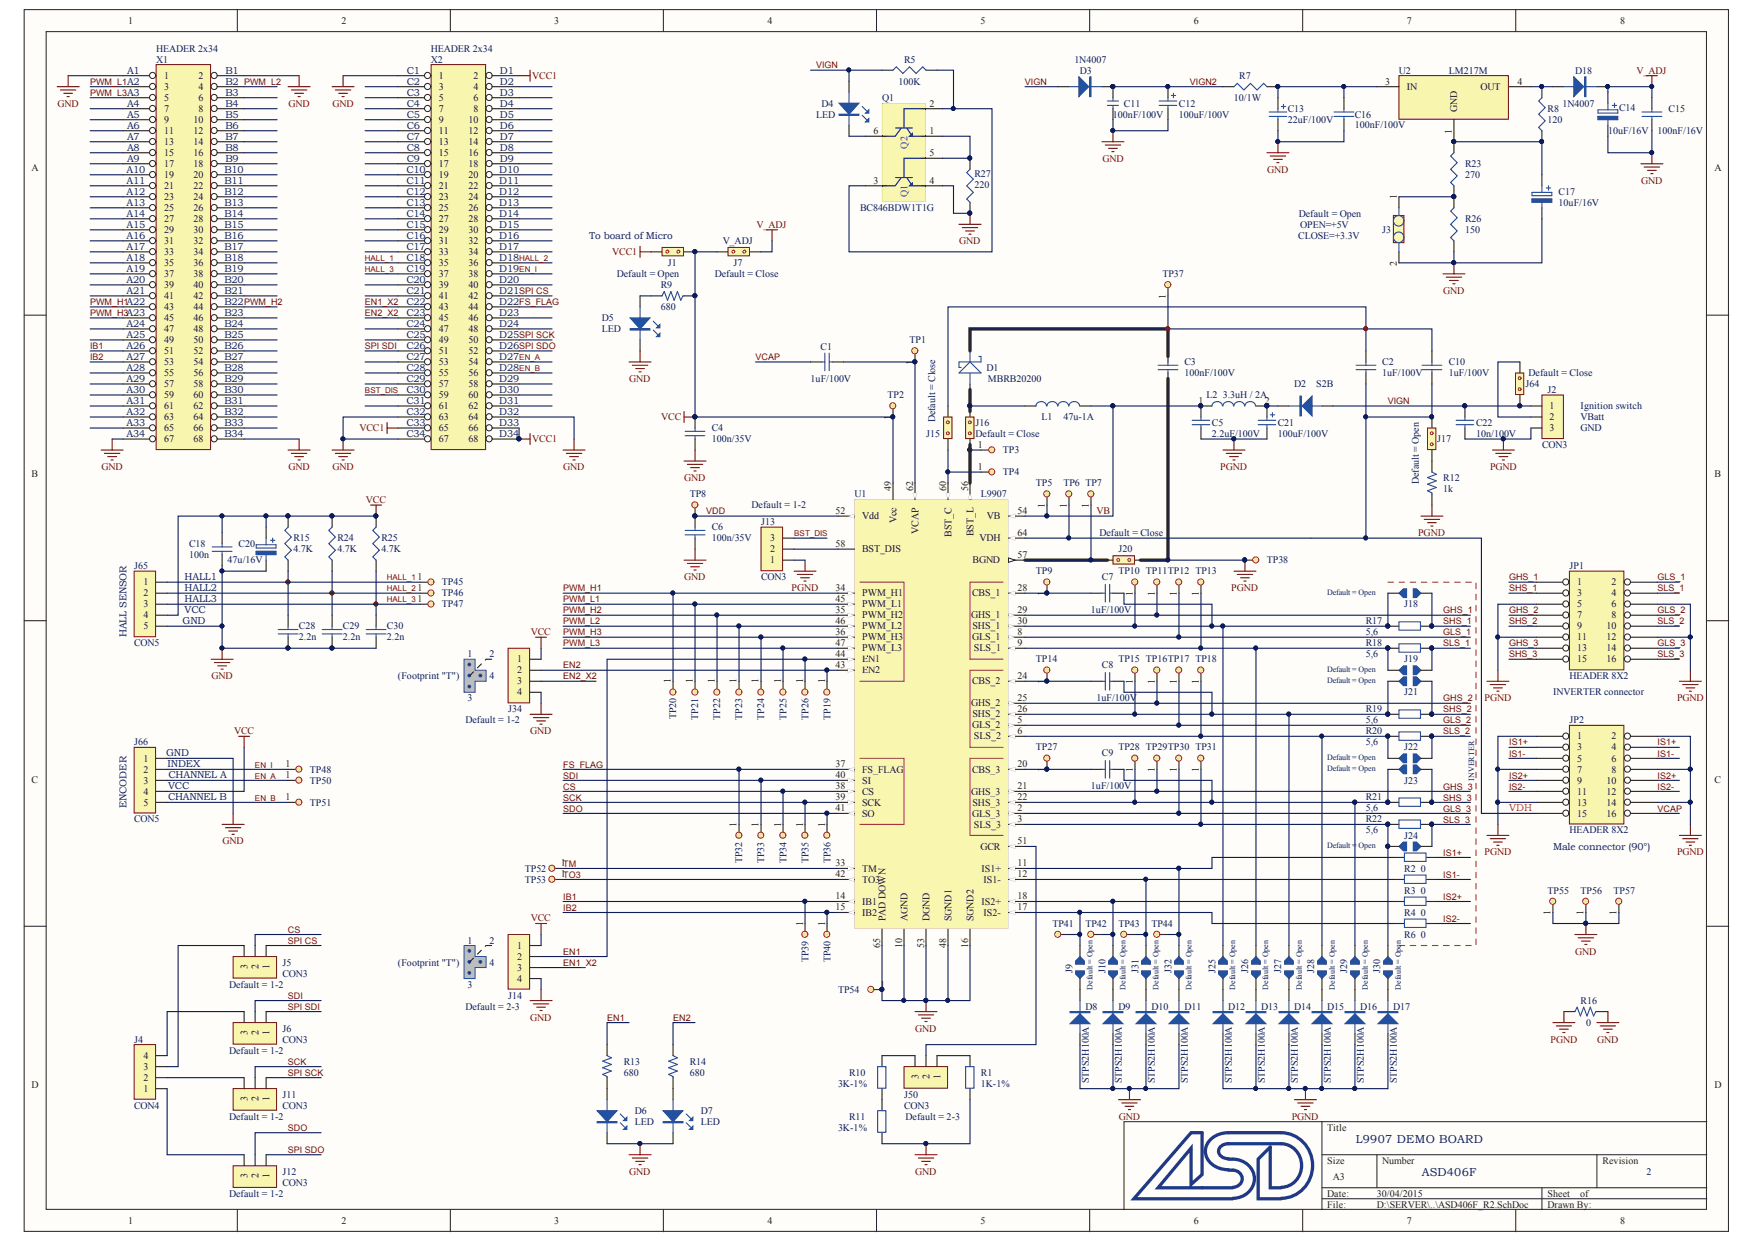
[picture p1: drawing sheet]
<svg xmlns="http://www.w3.org/2000/svg" width="297mm" height="210mm" viewBox="0 0 297 210" stroke-linecap="round" stroke-linejoin="round" font-family="sans-serif">
<defs><g id="words">
<g font-size="1.9" fill="#101c5d">
<text x="229.1" y="193.1">L9907 DEMO BOARD</text>
<text x="240.2" y="198.6">ASD406F</text>
</g>
<g font-size="1.7" fill="#231f20">
<text x="21.6" y="4.1">1</text>
<text x="57.7" y="4.1">2</text>
<text x="93.7" y="4.1">3</text>
<text x="129.7" y="4.1">4</text>
<text x="165.7" y="4.1">5</text>
<text x="201.7" y="4.1">6</text>
<text x="237.7" y="4.1">7</text>
<text x="273.7" y="4.1">8</text>
<text x="27.7" y="13.4">1</text>
<text x="27.7" y="15.2">3</text>
<text x="27.7" y="17.1">5</text>
<text x="33.5" y="13.4">2</text>
<text x="33.5" y="15.2">4</text>
<text x="33.5" y="17.1">6</text>
<text x="74.2" y="13.4">1</text>
<text x="74.2" y="15.2">3</text>
<text x="74.2" y="17.1">5</text>
<text x="80" y="13.4">2</text>
<text x="80" y="15.2">4</text>
<text x="80" y="17.1">6</text>
<text x="157.1" y="18">2</text>
<text x="234.1" y="14.3">3</text>
<text x="237.7" y="15.2">IN</text>
<text x="250.2" y="15.2">OUT</text>
<text x="256.4" y="14.3">4</text>
<text x="27.7" y="18.9">7</text>
<text x="27.7" y="20.8">9</text>
<text x="27.7" y="22.6">11</text>
<text x="32.7" y="20.8">10</text>
<text x="32.7" y="22.6">12</text>
<text x="33.5" y="18.9">8</text>
<text x="74.2" y="18.9">7</text>
<text x="74.2" y="20.8">9</text>
<text x="74.2" y="22.6">11</text>
<text x="79.1" y="20.8">10</text>
<text x="79.1" y="22.6">12</text>
<text x="80" y="18.9">8</text>
<text x="147.6" y="22.6">6</text>
<text x="157.1" y="22.6">1</text>
<text x="245.3" y="22.6" transform="rotate(-90 245.3 22.6)">1</text>
<text x="246.2" y="18.9" transform="rotate(-90 246.2 18.9)">GND</text>
<text x="5.3" y="28.9">A</text>
<text x="27.7" y="24.5">13</text>
<text x="27.7" y="26.4">15</text>
<text x="27.7" y="28.2">17</text>
<text x="32.7" y="24.5">14</text>
<text x="32.7" y="26.4">16</text>
<text x="32.7" y="28.2">18</text>
<text x="74.2" y="24.5">13</text>
<text x="74.2" y="26.4">15</text>
<text x="74.2" y="28.2">17</text>
<text x="79.1" y="24.5">14</text>
<text x="79.1" y="26.4">16</text>
<text x="79.1" y="28.2">18</text>
<text x="157.1" y="26.4">5</text>
<text x="289.7" y="28.9">A</text>
<text x="27.7" y="30.1">19</text>
<text x="27.7" y="31.9">21</text>
<text x="27.7" y="33.8">23</text>
<text x="27.7" y="35.7">25</text>
<text x="32.7" y="30.1">20</text>
<text x="32.7" y="31.9">22</text>
<text x="32.7" y="33.8">24</text>
<text x="32.7" y="35.7">26</text>
<text x="74.2" y="30.1">19</text>
<text x="74.2" y="31.9">21</text>
<text x="74.2" y="33.8">23</text>
<text x="74.2" y="35.7">25</text>
<text x="79.1" y="30.1">20</text>
<text x="79.1" y="31.9">22</text>
<text x="79.1" y="33.8">24</text>
<text x="79.1" y="35.7">26</text>
<text x="147.6" y="31">3</text>
<text x="157.1" y="31">4</text>
<text x="236" y="33.6" transform="rotate(-90 236 33.6)">1</text>
<text x="27.7" y="37.5">27</text>
<text x="27.7" y="39.4">29</text>
<text x="27.7" y="41.2">31</text>
<text x="32.7" y="37.5">28</text>
<text x="32.7" y="39.4">30</text>
<text x="32.7" y="41.2">32</text>
<text x="74.2" y="37.5">27</text>
<text x="74.2" y="39.4">29</text>
<text x="74.2" y="41.2">31</text>
<text x="79.1" y="37.5">28</text>
<text x="79.1" y="39.4">30</text>
<text x="79.1" y="41.2">32</text>
<text x="27.7" y="43.1">33</text>
<text x="27.7" y="45">35</text>
<text x="27.7" y="46.8">37</text>
<text x="32.7" y="43.1">34</text>
<text x="32.7" y="45">36</text>
<text x="32.7" y="46.8">38</text>
<text x="74.2" y="43.1">33</text>
<text x="74.2" y="45">35</text>
<text x="74.2" y="46.8">37</text>
<text x="79.1" y="43.1">34</text>
<text x="79.1" y="45">36</text>
<text x="79.1" y="46.8">38</text>
<text x="236" y="44.9" transform="rotate(-90 236 44.9)">2</text>
<text x="27.7" y="48.7">39</text>
<text x="27.7" y="50.5">41</text>
<text x="27.7" y="52.4">43</text>
<text x="32.7" y="48.7">40</text>
<text x="32.7" y="50.5">42</text>
<text x="32.7" y="52.4">44</text>
<text x="74.2" y="48.7">39</text>
<text x="74.2" y="50.5">41</text>
<text x="74.2" y="52.4">43</text>
<text x="79.1" y="48.7">40</text>
<text x="79.1" y="50.5">42</text>
<text x="79.1" y="52.4">44</text>
<text x="197" y="50.4" transform="rotate(-90 197 50.4)">1</text>
<text x="27.7" y="54.2">45</text>
<text x="27.7" y="56.1">47</text>
<text x="27.7" y="58">49</text>
<text x="27.7" y="59.8">51</text>
<text x="32.7" y="54.2">46</text>
<text x="32.7" y="56.1">48</text>
<text x="32.7" y="58">50</text>
<text x="32.7" y="59.8">52</text>
<text x="74.2" y="54.2">45</text>
<text x="74.2" y="56.1">47</text>
<text x="74.2" y="58">49</text>
<text x="74.2" y="59.8">51</text>
<text x="79.1" y="54.2">46</text>
<text x="79.1" y="56.1">48</text>
<text x="79.1" y="58">50</text>
<text x="79.1" y="59.8">52</text>
<text x="27.7" y="61.7">53</text>
<text x="27.7" y="63.5">55</text>
<text x="27.7" y="65.4">57</text>
<text x="32.7" y="61.7">54</text>
<text x="32.7" y="63.5">56</text>
<text x="32.7" y="65.4">58</text>
<text x="74.2" y="61.7">53</text>
<text x="74.2" y="63.5">55</text>
<text x="74.2" y="65.4">57</text>
<text x="79.1" y="61.7">54</text>
<text x="79.1" y="63.5">56</text>
<text x="79.1" y="65.4">58</text>
<text x="154.3" y="61.6" transform="rotate(-90 154.3 61.6)">1</text>
<text x="27.7" y="67.3">59</text>
<text x="27.7" y="69.1">61</text>
<text x="27.7" y="71">63</text>
<text x="32.7" y="67.3">60</text>
<text x="32.7" y="69.1">62</text>
<text x="32.7" y="71">64</text>
<text x="74.2" y="67.3">59</text>
<text x="74.2" y="69.1">61</text>
<text x="74.2" y="71">63</text>
<text x="79.1" y="67.3">60</text>
<text x="79.1" y="69.1">62</text>
<text x="79.1" y="71">64</text>
<text x="150.6" y="70.9" transform="rotate(-90 150.6 70.9)">1</text>
<text x="202.5" y="68.2">1</text>
<text x="213.7" y="68.2">2</text>
<text x="261.8" y="69.1">1</text>
<text x="261.8" y="71">2</text>
<text x="27.7" y="72.8">65</text>
<text x="27.7" y="74.7">67</text>
<text x="32.7" y="72.8">66</text>
<text x="32.7" y="74.7">68</text>
<text x="74.2" y="72.8">65</text>
<text x="74.2" y="74.7">67</text>
<text x="79.1" y="72.8">66</text>
<text x="79.1" y="74.7">68</text>
<text x="165.2" y="75.6">1</text>
<text x="261.8" y="72.8">3</text>
<text x="5.3" y="80.5">B</text>
<text x="150.6" y="82.9" transform="rotate(-90 150.6 82.9)">49</text>
<text x="154.3" y="82.9" transform="rotate(-90 154.3 82.9)">62</text>
<text x="159.8" y="82.9" transform="rotate(-90 159.8 82.9)">60</text>
<text x="163.6" y="82.9" transform="rotate(-90 163.6 82.9)">56</text>
<text x="165.2" y="79.3">1</text>
<text x="289.7" y="80.5">B</text>
<text x="141.2" y="86.8">52</text>
<text x="145.7" y="87.7">Vdd</text>
<text x="151.5" y="88.4" transform="rotate(-90 151.5 88.4)">Vcc</text>
<text x="166.8" y="87.7">VB</text>
<text x="171.9" y="86.8">54</text>
<text x="176.6" y="85.8" transform="rotate(-90 176.6 85.8)">1</text>
<text x="180.3" y="85.8" transform="rotate(-90 180.3 85.8)">1</text>
<text x="184" y="85.8" transform="rotate(-90 184 85.8)">1</text>
<text x="130.1" y="95.1">1</text>
<text x="130.1" y="93.3">2</text>
<text x="130.1" y="91.4">3</text>
<text x="141.2" y="92.3">58</text>
<text x="145.7" y="93.3">BST_DIS</text>
<text x="155.2" y="90.2" transform="rotate(-90 155.2 90.2)">VCAP</text>
<text x="160.8" y="90.7" transform="rotate(-90 160.8 90.7)">BST_C</text>
<text x="164.3" y="95.1">BGND</text>
<text x="164.5" y="90.6" transform="rotate(-90 164.5 90.6)">BST_L</text>
<text x="165.5" y="91.4">VDH</text>
<text x="171.9" y="90.5">64</text>
<text x="171.9" y="94.2">57</text>
<text x="24.3" y="98.9">1</text>
<text x="24.3" y="100.7">2</text>
<text x="70.5" y="99.8">1</text>
<text x="70.5" y="97.9">1</text>
<text x="70.5" y="101.6">1</text>
<text x="141.2" y="99.8">34</text>
<text x="141.2" y="101.6">45</text>
<text x="145.7" y="100.7">PWM_H1</text>
<text x="164.2" y="100.7">CBS_1</text>
<text x="171.9" y="99.8">28</text>
<text x="176.6" y="100.6" transform="rotate(-90 176.6 100.6)">1</text>
<text x="191.4" y="100.6" transform="rotate(-90 191.4 100.6)">1</text>
<text x="195.1" y="100.6" transform="rotate(-90 195.1 100.6)">1</text>
<text x="198.8" y="100.6" transform="rotate(-90 198.8 100.6)">1</text>
<text x="202.6" y="100.6" transform="rotate(-90 202.6 100.6)">1</text>
<text x="266.5" y="98.9">1</text>
<text x="266.5" y="100.7">3</text>
<text x="272.3" y="98.9">2</text>
<text x="272.3" y="100.7">4</text>
<text x="24.3" y="102.6">3</text>
<text x="24.3" y="104.4">4</text>
<text x="24.3" y="106.3">5</text>
<text x="141.2" y="103.5">35</text>
<text x="141.2" y="107.2">36</text>
<text x="141.2" y="105.4">46</text>
<text x="145.7" y="104.4">PWM_H2</text>
<text x="145.7" y="102.6">PWM_L1</text>
<text x="145.7" y="106.3">PWM_L2</text>
<text x="164.1" y="104.4">GHS_1</text>
<text x="164.3" y="106.3">SHS_1</text>
<text x="171.9" y="105.4">30</text>
<text x="171.9" y="107.2">8</text>
<text x="171.9" y="103.5">29</text>
<text x="266.5" y="102.6">5</text>
<text x="266.5" y="104.4">7</text>
<text x="266.5" y="106.3">9</text>
<text x="271.5" y="106.3">10</text>
<text x="272.3" y="102.6">6</text>
<text x="272.3" y="104.4">8</text>
<text x="87.4" y="111.9">1</text>
<text x="87.4" y="113.7">2</text>
<text x="141.2" y="112.8">43</text>
<text x="141.2" y="110.9">44</text>
<text x="141.2" y="109.1">47</text>
<text x="145.7" y="108.1">PWM_H3</text>
<text x="145.7" y="113.7">EN2</text>
<text x="145.7" y="111.9">EN1</text>
<text x="145.7" y="110">PWM_L3</text>
<text x="164.2" y="108.1">GLS_1</text>
<text x="164.6" y="110">SLS_1</text>
<text x="171.9" y="109.1">9</text>
<text x="266.5" y="108.1">11</text>
<text x="266.5" y="110">13</text>
<text x="266.5" y="111.9">15</text>
<text x="271.5" y="108.1">12</text>
<text x="271.5" y="110">14</text>
<text x="271.5" y="111.9">16</text>
<text x="87.4" y="115.6">3</text>
<text x="87.4" y="117.4">4</text>
<text x="113.3" y="115.4" transform="rotate(-90 113.3 115.4)">1</text>
<text x="117" y="115.4" transform="rotate(-90 117 115.4)">1</text>
<text x="120.8" y="115.4" transform="rotate(-90 120.8 115.4)">1</text>
<text x="124.5" y="115.4" transform="rotate(-90 124.5 115.4)">1</text>
<text x="128.2" y="115.4" transform="rotate(-90 128.2 115.4)">1</text>
<text x="132" y="115.4" transform="rotate(-90 132 115.4)">1</text>
<text x="135.7" y="115.4" transform="rotate(-90 135.7 115.4)">1</text>
<text x="139.4" y="115.4" transform="rotate(-90 139.4 115.4)">1</text>
<text x="164.1" y="119.3">GHS_2</text>
<text x="164.2" y="115.6">CBS_2</text>
<text x="171.9" y="114.7">24</text>
<text x="171.9" y="118.4">25</text>
<text x="176.6" y="115.5" transform="rotate(-90 176.6 115.5)">1</text>
<text x="191.4" y="115.5" transform="rotate(-90 191.4 115.5)">1</text>
<text x="195.1" y="115.5" transform="rotate(-90 195.1 115.5)">1</text>
<text x="198.8" y="115.5" transform="rotate(-90 198.8 115.5)">1</text>
<text x="202.6" y="115.5" transform="rotate(-90 202.6 115.5)">1</text>
<text x="164.2" y="123">GLS_2</text>
<text x="164.3" y="121.2">SHS_2</text>
<text x="164.6" y="124.9">SLS_2</text>
<text x="171.9" y="123.9">6</text>
<text x="171.9" y="120.2">26</text>
<text x="171.9" y="122.1">5</text>
<text x="266.5" y="124.9">1</text>
<text x="272.3" y="124.9">2</text>
<text x="24.3" y="128.6">1</text>
<text x="24.3" y="130.5">2</text>
<text x="48.2" y="131.4">1</text>
<text x="48.2" y="129.5">1</text>
<text x="141.2" y="129.5">37</text>
<text x="141.2" y="131.4">40</text>
<text x="145.7" y="130.5">FS_FLAG</text>
<text x="164.2" y="130.5">CBS_3</text>
<text x="171.9" y="129.5">20</text>
<text x="176.6" y="130.4" transform="rotate(-90 176.6 130.4)">1</text>
<text x="191.4" y="130.4" transform="rotate(-90 191.4 130.4)">1</text>
<text x="195.1" y="130.4" transform="rotate(-90 195.1 130.4)">1</text>
<text x="198.8" y="130.4" transform="rotate(-90 198.8 130.4)">1</text>
<text x="202.6" y="130.4" transform="rotate(-90 202.6 130.4)">1</text>
<text x="266.5" y="126.7">3</text>
<text x="266.5" y="128.6">5</text>
<text x="266.5" y="130.5">7</text>
<text x="272.3" y="126.7">4</text>
<text x="272.3" y="128.6">6</text>
<text x="272.3" y="130.5">8</text>
<text x="5.3" y="132.1">C</text>
<text x="24.3" y="132.3">3</text>
<text x="24.3" y="134.2">4</text>
<text x="24.3" y="136">5</text>
<text x="48.2" y="135.1">1</text>
<text x="141.2" y="133.2">38</text>
<text x="141.2" y="135.1">39</text>
<text x="141.2" y="137">41</text>
<text x="145.7" y="134.2">CS</text>
<text x="145.7" y="136">SCK</text>
<text x="145.7" y="132.3">SI</text>
<text x="145.7" y="137.9">SO</text>
<text x="164.1" y="134.2">GHS_3</text>
<text x="164.2" y="137.9">GLS_3</text>
<text x="164.3" y="136">SHS_3</text>
<text x="171.9" y="135.1">22</text>
<text x="171.9" y="137">2</text>
<text x="171.9" y="133.2">21</text>
<text x="266.5" y="132.3">9</text>
<text x="266.5" y="134.2">11</text>
<text x="266.5" y="136">13</text>
<text x="266.5" y="137.9">15</text>
<text x="271.5" y="132.3">10</text>
<text x="271.5" y="134.2">12</text>
<text x="271.5" y="136">14</text>
<text x="271.5" y="137.9">16</text>
<text x="289.7" y="132.1">C</text>
<text x="124.5" y="139.6" transform="rotate(-90 124.5 139.6)">1</text>
<text x="128.2" y="139.6" transform="rotate(-90 128.2 139.6)">1</text>
<text x="132" y="139.6" transform="rotate(-90 132 139.6)">1</text>
<text x="135.7" y="139.6" transform="rotate(-90 135.7 139.6)">1</text>
<text x="139.4" y="139.6" transform="rotate(-90 139.4 139.6)">1</text>
<text x="164.6" y="139.7">SLS_3</text>
<text x="165.7" y="143.5">GCR</text>
<text x="171.9" y="138.8">3</text>
<text x="171.9" y="142.5">51</text>
<text x="94.8" y="146.3">1TM</text>
<text x="94.8" y="148.1">1TO3</text>
<text x="141.2" y="146.3">33</text>
<text x="141.2" y="148.1">42</text>
<text x="145.7" y="147.2">TM</text>
<text x="145.7" y="149">TO3</text>
<text x="165.8" y="147.2">IS1+</text>
<text x="166.2" y="149">IS1-</text>
<text x="171.9" y="148.1">12</text>
<text x="171.9" y="146.3">11</text>
<text x="141.2" y="151.8">14</text>
<text x="141.2" y="153.7">15</text>
<text x="145.7" y="152.8">IB1</text>
<text x="145.7" y="154.6">IB2</text>
<text x="149.6" y="155.5" transform="rotate(-90 149.6 155.5)">PAD DOWN</text>
<text x="153.3" y="155.5" transform="rotate(-90 153.3 155.5)">AGND</text>
<text x="157.1" y="155.5" transform="rotate(-90 157.1 155.5)">DGND</text>
<text x="160.8" y="155.5" transform="rotate(-90 160.8 155.5)">SGND1</text>
<text x="164.5" y="155.5" transform="rotate(-90 164.5 155.5)">SGND2</text>
<text x="165.8" y="152.8">IS2+</text>
<text x="166.2" y="154.6">IS2-</text>
<text x="171.9" y="153.7">17</text>
<text x="171.9" y="151.8">18</text>
<text x="262" y="154.5" transform="rotate(-90 262 154.5)">1</text>
<text x="267.6" y="154.5" transform="rotate(-90 267.6 154.5)">1</text>
<text x="273.1" y="154.5" transform="rotate(-90 273.1 154.5)">1</text>
<text x="87.4" y="160.3">1</text>
<text x="135.7" y="156.3" transform="rotate(-90 135.7 156.3)">1</text>
<text x="139.4" y="156.3" transform="rotate(-90 139.4 156.3)">1</text>
<text x="148.7" y="160" transform="rotate(-90 148.7 160)">65</text>
<text x="152.4" y="160" transform="rotate(-90 152.4 160)">10</text>
<text x="156.1" y="160" transform="rotate(-90 156.1 160)">53</text>
<text x="159.8" y="160" transform="rotate(-90 159.8 160)">48</text>
<text x="163.6" y="160" transform="rotate(-90 163.6 160)">16</text>
<text x="41.8" y="163.7" transform="rotate(-90 41.8 163.7)">3</text>
<text x="43.7" y="163.7" transform="rotate(-90 43.7 163.7)">2</text>
<text x="45.5" y="163.7" transform="rotate(-90 45.5 163.7)">1</text>
<text x="87.4" y="162.1">2</text>
<text x="87.4" y="164">3</text>
<text x="87.4" y="165.9">4</text>
<text x="148.7" y="166.8">1</text>
<text x="24.3" y="178.9">4</text>
<text x="41.8" y="174.8" transform="rotate(-90 41.8 174.8)">3</text>
<text x="43.7" y="174.8" transform="rotate(-90 43.7 174.8)">2</text>
<text x="45.5" y="174.8" transform="rotate(-90 45.5 174.8)">1</text>
<text x="5.3" y="183.7">D</text>
<text x="24.3" y="184.4">1</text>
<text x="24.3" y="182.6">2</text>
<text x="24.3" y="180.7">3</text>
<text x="41.8" y="186" transform="rotate(-90 41.8 186)">3</text>
<text x="43.7" y="186" transform="rotate(-90 43.7 186)">2</text>
<text x="45.5" y="186" transform="rotate(-90 45.5 186)">1</text>
<text x="155.2" y="182.2" transform="rotate(-90 155.2 182.2)">3</text>
<text x="157.1" y="182.2" transform="rotate(-90 157.1 182.2)">2</text>
<text x="158.9" y="182.2" transform="rotate(-90 158.9 182.2)">1</text>
<text x="289.7" y="183.7">D</text>
<text x="224.3" y="190.9">Title</text>
<text x="224.3" y="196.5">Size</text>
<text x="233.5" y="196.5">Number</text>
<text x="270.8" y="196.5">Revision</text>
<text x="41.8" y="199" transform="rotate(-90 41.8 199)">3</text>
<text x="43.7" y="199" transform="rotate(-90 43.7 199)">2</text>
<text x="45.5" y="199" transform="rotate(-90 45.5 199)">1</text>
<text x="224.3" y="202.1">Date:</text>
<text x="224.3" y="204">File:</text>
<text x="225.2" y="199.3">A3</text>
<text x="232.6" y="202.1">30/04/2015</text>
<text x="232.6" y="204">D:\SERVER\..\ASD406F_R2.SchDoc</text>
<text x="261.5" y="204">Drawn By:</text>
<text x="261.5" y="202.1">Sheet</text>
<text x="267" y="202.1">of</text>
<text x="21.6" y="206.7">1</text>
<text x="57.7" y="206.7">2</text>
<text x="93.7" y="206.7">3</text>
<text x="129.7" y="206.7">4</text>
<text x="165.7" y="206.7">5</text>
<text x="201.7" y="206.7">6</text>
<text x="237.7" y="206.7">7</text>
<text x="273.7" y="206.7">8</text>
</g>
<g font-size="1.7" fill="#0c1c5b">
<text x="26.4" y="10.6">X1</text>
<text x="26.4" y="8.7">HEADER 2x34</text>
<text x="72.8" y="10.6">X2</text>
<text x="72.8" y="8.7">HEADER 2x34</text>
<text x="152.8" y="10.6">R5</text>
<text x="181.5" y="10.6">1N4007</text>
<text x="68.7" y="12.4">C1</text>
<text x="138.8" y="18">D4</text>
<text x="149" y="17.1">Q1</text>
<text x="151.8" y="14.3">100K</text>
<text x="182.5" y="12.4">D3</text>
<text x="189.9" y="18">C11</text>
<text x="199.2" y="18">C12</text>
<text x="208.5" y="17.1">10/1W</text>
<text x="209.4" y="13.4">R7</text>
<text x="236.3" y="12.4">U2</text>
<text x="244.8" y="12.4">LM217M</text>
<text x="264" y="18">1N4007</text>
<text x="266.1" y="12.4">D18</text>
<text x="137.9" y="19.9">LED</text>
<text x="188" y="19.9">100nF/100V</text>
<text x="199.2" y="19.9">100uF/100V</text>
<text x="217.6" y="18.9">C13</text>
<text x="217.6" y="20.8">22uF/100V</text>
<text x="228.9" y="19.9">C16</text>
<text x="228.9" y="21.5">100nF/100V</text>
<text x="261.5" y="18.9">R8</text>
<text x="261.5" y="20.8">120</text>
<text x="271.7" y="22.6">10uF/16V</text>
<text x="273.6" y="18.8">C14</text>
<text x="280.1" y="22.6">100nF/16V</text>
<text x="281.9" y="18.9">C15</text>
<text x="164.7" y="29.9">R27</text>
<text x="247.6" y="28.2">R23</text>
<text x="145.3" y="35.7">BC846BDW1T1G</text>
<text x="164.7" y="31.8">220</text>
<text x="247.6" y="30.1">270</text>
<text x="263.3" y="32.9">C17</text>
<text x="263.3" y="34.7">10uF/16V</text>
<text x="122.1" y="41.2">V_ADJ</text>
<text x="219.4" y="40.3">CLOSE=+3.3V</text>
<text x="219.4" y="36.6">Default = Open</text>
<text x="219.7" y="38.4">OPEN=+5V</text>
<text x="233.5" y="39.4">J3</text>
<text x="247.6" y="37.5">R26</text>
<text x="247.6" y="39.4">150</text>
<text x="104.2" y="46.8">Default = Open</text>
<text x="112.8" y="45">J1</text>
<text x="120.8" y="46.8">Default = Close</text>
<text x="124" y="45">J7</text>
<text x="196.4" y="46.8">TP37</text>
<text x="111.6" y="48.7">R9</text>
<text x="111.6" y="52.4">680</text>
<text x="101.7" y="54.2">D5</text>
<text x="101.7" y="56.1">LED</text>
<text x="138.7" y="59.1">C1</text>
<text x="153.7" y="58">TP1</text>
<text x="137" y="64.5">1uF/100V</text>
<text x="166.7" y="62.6">D1</text>
<text x="166.9" y="64.5">MBRB20200</text>
<text x="200.1" y="61.7">C3</text>
<text x="200.1" y="63.5">100nF/100V</text>
<text x="218.7" y="65.4">D2</text>
<text x="222.4" y="65.4">S2B</text>
<text x="233.5" y="61.7">C2</text>
<text x="233.5" y="63.5">1uF/100V</text>
<text x="244.8" y="61.7">C10</text>
<text x="244.8" y="63.5">1uF/100V</text>
<text x="257.8" y="65.4">J64</text>
<text x="258.3" y="63.5">Default = Close</text>
<text x="150" y="67.3">TP2</text>
<text x="158" y="71.3" transform="rotate(-90 158 71.3)">Default = Close</text>
<text x="164.8" y="71.9">J16</text>
<text x="176" y="71">L1</text>
<text x="179.7" y="71">47u-1A</text>
<text x="203.8" y="67.3">L2 3.3uH / 2A</text>
<text x="204.8" y="71.9">C5</text>
<text x="215.9" y="71.9">C21</text>
<text x="249.4" y="71.9">C22</text>
<text x="261.5" y="66.3">J2</text>
<text x="267.1" y="69.1">Ignition switch</text>
<text x="267.1" y="71">VBatt</text>
<text x="68.7" y="73.8">C34</text>
<text x="120.2" y="72.8">C4</text>
<text x="120.2" y="74.7">100n/35V</text>
<text x="156.5" y="73.8">J15</text>
<text x="164.8" y="73.8">Default = Close</text>
<text x="169.5" y="76.5">TP3</text>
<text x="204.8" y="73.8">2.2uF/100V</text>
<text x="215.9" y="73.8">100uF/100V</text>
<text x="242.8" y="74.7">J17</text>
<text x="249.4" y="73.8">10n/100V</text>
<text x="260.6" y="75.6">CON3</text>
<text x="267.1" y="72.8">GND</text>
<text x="116.5" y="84">TP8</text>
<text x="144.4" y="84">U1</text>
<text x="165.8" y="84">L9907</text>
<text x="169.5" y="80.3">TP4</text>
<text x="175" y="82.1">TP5</text>
<text x="179.7" y="82.1">TP6 TP7</text>
<text x="239.7" y="81.8" transform="rotate(-90 239.7 81.8)">Default = Open</text>
<text x="243.8" y="81.2">R12</text>
<text x="243.8" y="83.1">1k</text>
<text x="120.2" y="89.6">C6</text>
<text x="127" y="85.8">Default = 1-2</text>
<text x="128.6" y="88.6">J13</text>
<text x="31.9" y="92.3">C18</text>
<text x="31.9" y="94.2">100n</text>
<text x="38.4" y="95.1">47u/16V</text>
<text x="40.3" y="92.3">C20</text>
<text x="49.6" y="91.4">R15</text>
<text x="49.6" y="93.3">4.7K</text>
<text x="57" y="91.4">R24</text>
<text x="57" y="93.3">4.7K</text>
<text x="64.4" y="91.4">R25</text>
<text x="64.4" y="93.3">4.7K</text>
<text x="120.2" y="91.4">100n/35V</text>
<text x="185.8" y="90.5">Default = Close</text>
<text x="189" y="93.3">J20</text>
<text x="214" y="95.1">TP38</text>
<text x="22.7" y="96.1">J65</text>
<text x="74.7" y="100.7">TP46</text>
<text x="74.7" y="98.9">TP45</text>
<text x="128.6" y="97.9">CON3</text>
<text x="175" y="97">TP9</text>
<text x="186.2" y="97.9">C7</text>
<text x="189" y="97">TP10 TP11TP12 TP13</text>
<text x="265.2" y="96.1">JP1</text>
<text x="21.4" y="107.6" transform="rotate(-90 21.4 107.6)">HALL SENSOR</text>
<text x="50.5" y="106.3">C28</text>
<text x="57.9" y="106.3">C29</text>
<text x="65.4" y="106.3">C30</text>
<text x="74.7" y="102.6">TP47</text>
<text x="184.3" y="103.5">1uF/100V</text>
<text x="230.8" y="105.4">R17</text>
<text x="230.8" y="107.2">5,6</text>
<text x="237.3" y="102.6">J18</text>
<text x="22.7" y="109.1">CON5</text>
<text x="50.5" y="108.1">2.2n</text>
<text x="57.9" y="108.1">2.2n</text>
<text x="65.4" y="108.1">2.2n</text>
<text x="79" y="110.9">1</text>
<text x="82.7" y="110.9">2</text>
<text x="175" y="111.9">TP14</text>
<text x="186.2" y="112.8">C8</text>
<text x="189" y="111.9">TP15 TP16TP17 TP18</text>
<text x="230.8" y="109.1">R18</text>
<text x="230.8" y="110.9">5,6</text>
<text x="237.3" y="111.9">J19</text>
<text x="67.2" y="114.7">(Footprint &quot;T&quot;)</text>
<text x="79" y="118.4">3</text>
<text x="82.7" y="114.7">4</text>
<text x="185.3" y="118.4">1uF/100V</text>
<text x="237.3" y="117.4">J21</text>
<text x="262.4" y="117.4">INVERTER connector</text>
<text x="265.2" y="114.7">HEADER 8X2</text>
<text x="22.7" y="125.8">J66</text>
<text x="78.6" y="122.1">Default = 1-2</text>
<text x="85.9" y="120.2">J34</text>
<text x="114.3" y="121.5" transform="rotate(-90 114.3 121.5)">TP20</text>
<text x="118" y="121.6" transform="rotate(-90 118 121.6)">TP21</text>
<text x="121.7" y="121.6" transform="rotate(-90 121.7 121.6)">TP22</text>
<text x="125.4" y="121.6" transform="rotate(-90 125.4 121.6)">TP23</text>
<text x="129.1" y="121.6" transform="rotate(-90 129.1 121.6)">TP24</text>
<text x="132.9" y="121.6" transform="rotate(-90 132.9 121.6)">TP25</text>
<text x="136.6" y="121.6" transform="rotate(-90 136.6 121.6)">TP26</text>
<text x="140.3" y="121.6" transform="rotate(-90 140.3 121.6)">TP19</text>
<text x="230.8" y="123.9">R20</text>
<text x="230.8" y="125.8">5,6</text>
<text x="230.8" y="120.2">R19</text>
<text x="230.8" y="122.1">5,6</text>
<text x="265.2" y="122.1">JP2</text>
<text x="52.4" y="130.5">TP48</text>
<text x="175" y="126.7">TP27</text>
<text x="186.2" y="127.7">C9</text>
<text x="189" y="126.7">TP28 TP29TP30 TP31</text>
<text x="237.3" y="126.7">J22</text>
<text x="21.4" y="136.5" transform="rotate(-90 21.4 136.5)">ENCODER</text>
<text x="52.4" y="136">TP51</text>
<text x="52.4" y="132.3">TP50</text>
<text x="184.3" y="133.2">1uF/100V</text>
<text x="230.8" y="135.1">R21</text>
<text x="230.8" y="137">5,6</text>
<text x="237.3" y="132.3">J23</text>
<text x="22.7" y="138.8">CON5</text>
<text x="230.8" y="138.8">R22</text>
<text x="230.8" y="140.7">5,6</text>
<text x="237.3" y="141.6">J24</text>
<text x="265.2" y="140.7">HEADER 8X2</text>
<text x="88.7" y="147.2">TP52</text>
<text x="88.7" y="149">TP53</text>
<text x="125.4" y="145.7" transform="rotate(-90 125.4 145.7)">TP32</text>
<text x="129.1" y="145.7" transform="rotate(-90 129.1 145.7)">TP33</text>
<text x="132.9" y="145.7" transform="rotate(-90 132.9 145.7)">TP34</text>
<text x="136.6" y="145.7" transform="rotate(-90 136.6 145.7)">TP35</text>
<text x="140.3" y="145.7" transform="rotate(-90 140.3 145.7)">TP36</text>
<text x="237.3" y="147.2">R2 0</text>
<text x="237.3" y="150.9">R3 0</text>
<text x="237.3" y="154.6">R4 0</text>
<text x="261.5" y="150.9">TP55</text>
<text x="267.1" y="150.9">TP56</text>
<text x="272.6" y="150.9">TP57</text>
<text x="79" y="159.3">1</text>
<text x="82.7" y="159.3">2</text>
<text x="177.8" y="156.6">TP41</text>
<text x="183.4" y="156.6">TP42</text>
<text x="189" y="156.6">TP43</text>
<text x="194.5" y="156.6">TP44</text>
<text x="237.3" y="158.4">R6 0</text>
<text x="38.7" y="166.8">Default = 1-2</text>
<text x="47.7" y="163.1">J5</text>
<text x="47.7" y="164.9">CON3</text>
<text x="67.2" y="163.1">(Footprint &quot;T&quot;)</text>
<text x="79" y="166.8">3</text>
<text x="82.7" y="163.1">4</text>
<text x="136.6" y="162.5" transform="rotate(-90 136.6 162.5)">TP39</text>
<text x="140.3" y="162.5" transform="rotate(-90 140.3 162.5)">TP40</text>
<text x="141.6" y="167.7">TP54</text>
<text x="181.2" y="164.3" transform="rotate(-90 181.2 164.3)">J9</text>
<text x="186.8" y="164.3" transform="rotate(-90 186.8 164.3)">J10</text>
<text x="192.3" y="164.3" transform="rotate(-90 192.3 164.3)">J31</text>
<text x="197.9" y="164.3" transform="rotate(-90 197.9 164.3)">J32</text>
<text x="205.3" y="164.3" transform="rotate(-90 205.3 164.3)">J25</text>
<text x="210.9" y="164.3" transform="rotate(-90 210.9 164.3)">J26</text>
<text x="216.5" y="164.3" transform="rotate(-90 216.5 164.3)">J27</text>
<text x="222.1" y="164.3" transform="rotate(-90 222.1 164.3)">J28</text>
<text x="227.6" y="164.3" transform="rotate(-90 227.6 164.3)">J29</text>
<text x="233.2" y="164.3" transform="rotate(-90 233.2 164.3)">J30</text>
<text x="78.6" y="170.5">Default = 2-3</text>
<text x="85.9" y="168.6">J14</text>
<text x="183.4" y="170.5">D8</text>
<text x="189" y="170.5">D9</text>
<text x="194.5" y="170.5">D10</text>
<text x="200.1" y="170.5">D11</text>
<text x="207.5" y="170.5">D12</text>
<text x="213.1" y="170.5">D13</text>
<text x="218.7" y="170.5">D14</text>
<text x="224.3" y="170.5">D15</text>
<text x="229.8" y="170.5">D16</text>
<text x="235.4" y="170.5">D17</text>
<text x="267.1" y="169.6">R16</text>
<text x="268" y="173.3">0</text>
<text x="22.7" y="176.1">J4</text>
<text x="38.7" y="177.9">Default = 1-2</text>
<text x="47.7" y="174.2">J6</text>
<text x="47.7" y="176.1">CON3</text>
<text x="105.4" y="179.8">R13</text>
<text x="116.5" y="179.8">R14</text>
<text x="47.7" y="185.4">J11</text>
<text x="105.4" y="181.7">680</text>
<text x="116.5" y="181.7">680</text>
<text x="141.6" y="183.5">3K-1%</text>
<text x="143.5" y="181.7">R10</text>
<text x="152.8" y="185.4">J50</text>
<text x="165.8" y="181.7">R1</text>
<text x="165.8" y="183.5">1K-1%</text>
<text x="184" y="182.9" transform="rotate(-90 184 182.9)">STPS2H100A</text>
<text x="189.6" y="182.9" transform="rotate(-90 189.6 182.9)">STPS2H100A</text>
<text x="195.1" y="182.9" transform="rotate(-90 195.1 182.9)">STPS2H100A</text>
<text x="200.7" y="182.9" transform="rotate(-90 200.7 182.9)">STPS2H100A</text>
<text x="208.1" y="182.9" transform="rotate(-90 208.1 182.9)">STPS2H100A</text>
<text x="213.7" y="182.9" transform="rotate(-90 213.7 182.9)">STPS2H100A</text>
<text x="219.3" y="182.9" transform="rotate(-90 219.3 182.9)">STPS2H100A</text>
<text x="224.8" y="182.9" transform="rotate(-90 224.8 182.9)">STPS2H100A</text>
<text x="230.4" y="182.9" transform="rotate(-90 230.4 182.9)">STPS2H100A</text>
<text x="236" y="182.9" transform="rotate(-90 236 182.9)">STPS2H100A</text>
<text x="22.7" y="187.2">CON4</text>
<text x="38.7" y="189.1">Default = 1-2</text>
<text x="47.7" y="187.2">CON3</text>
<text x="107.2" y="188.2">D6</text>
<text x="107.2" y="190">LED</text>
<text x="118.4" y="188.2">D7</text>
<text x="118.4" y="190">LED</text>
<text x="141.6" y="190.9">3K-1%</text>
<text x="143.5" y="189.1">R11</text>
<text x="152.8" y="187.2">CON3</text>
<text x="153" y="189.1">Default = 2-3</text>
<text x="38.7" y="202.1">Default = 1-2</text>
<text x="47.7" y="198.4">J12</text>
<text x="47.7" y="200.2">CON3</text>
<text x="278.2" y="198.4">2</text>
</g>
<g font-size="1.7" fill="#6d0c0e">
<text x="9.7" y="18">GND</text>
<text x="48.7" y="18">GND</text>
<text x="56.2" y="18">GND</text>
<text x="89.9" y="13.4">VCC1</text>
<text x="276.5" y="12.4">V_ADJ</text>
<text x="186.3" y="27.3">GND</text>
<text x="214.1" y="29.2">GND</text>
<text x="277.3" y="31">GND</text>
<text x="127.8" y="38.4">V_ADJ</text>
<text x="162" y="41.2">GND</text>
<text x="103.4" y="43.1">VCC1</text>
<text x="243.8" y="49.6">GND</text>
<text x="106.3" y="64.5">GND</text>
<text x="111.7" y="71">VCC</text>
<text x="60.7" y="72.8">VCC1</text>
<text x="89.9" y="74.7">VCC1</text>
<text x="17.2" y="79.3">GND</text>
<text x="48.7" y="79.3">GND</text>
<text x="56.2" y="79.3">GND</text>
<text x="95.2" y="79.3">GND</text>
<text x="115.6" y="81.2">GND</text>
<text x="206.2" y="79.3">PGND</text>
<text x="251.8" y="79.3">PGND</text>
<text x="61.8" y="84.9">VCC</text>
<text x="185.3" y="86.8">VB</text>
<text x="239.6" y="90.5">PGND</text>
<text x="115.6" y="97.9">GND</text>
<text x="133.8" y="99.8">PGND</text>
<text x="208" y="99.8">PGND</text>
<text x="89.7" y="107.2">VCC</text>
<text x="35.7" y="114.7">GND</text>
<text x="250.9" y="118.4">PGND</text>
<text x="283.4" y="118.4">PGND</text>
<text x="39.5" y="123.9">VCC</text>
<text x="89.6" y="123.9">GND</text>
<text x="37.6" y="142.5">GND</text>
<text x="250.9" y="144.4">PGND</text>
<text x="283.4" y="144.4">PGND</text>
<text x="89.7" y="155.5">VCC</text>
<text x="266.1" y="161.2">GND</text>
<text x="89.6" y="172.4">GND</text>
<text x="154.6" y="174.2">GND</text>
<text x="262" y="176.1">PGND</text>
<text x="269.8" y="176.1">GND</text>
<text x="189.1" y="189.1">GND</text>
<text x="218.3" y="189.1">PGND</text>
<text x="106.3" y="198.4">GND</text>
<text x="154.6" y="198.4">GND</text>
</g>
<g font-size="1.7" fill="#101c5d">
<text x="21.5" y="12.4">A1</text>
<text x="38.1" y="12.4">B1</text>
<text x="38.1" y="14.3">B2 PWM_L2</text>
<text x="38.1" y="16.1">B3</text>
<text x="68.7" y="14.3">C2</text>
<text x="68.7" y="16.1">C3</text>
<text x="68.7" y="18">C4</text>
<text x="84.5" y="14.3">D2</text>
<text x="84.5" y="16.1">D3</text>
<text x="84.5" y="18">D4</text>
<text x="84.5" y="12.4">D1</text>
<text x="21.5" y="18">A4</text>
<text x="21.5" y="19.9">A5</text>
<text x="21.5" y="21.7">A6</text>
<text x="21.5" y="23.6">A7</text>
<text x="38.1" y="18">B4</text>
<text x="38.1" y="19.9">B5</text>
<text x="38.1" y="21.7">B6</text>
<text x="38.1" y="23.6">B7</text>
<text x="68.7" y="19.9">C5</text>
<text x="68.7" y="21.7">C6</text>
<text x="68.7" y="23.6">C7</text>
<text x="84.5" y="19.9">D5</text>
<text x="84.5" y="21.7">D6</text>
<text x="84.5" y="23.6">D7</text>
<text x="21.4" y="29.2">A10</text>
<text x="21.5" y="25.4">A8</text>
<text x="21.5" y="27.3">A9</text>
<text x="37.9" y="29.2">B10</text>
<text x="38.1" y="25.4">B8</text>
<text x="38.1" y="27.3">B9</text>
<text x="68.7" y="29.2">C10</text>
<text x="68.7" y="25.4">C8</text>
<text x="68.7" y="27.3">C9</text>
<text x="84.4" y="29.2">D10</text>
<text x="84.5" y="25.4">D8</text>
<text x="84.5" y="27.3">D9</text>
<text x="21.4" y="31">A11</text>
<text x="21.4" y="32.9">A12</text>
<text x="21.4" y="34.7">A13</text>
<text x="37.9" y="31">B11</text>
<text x="37.9" y="32.9">B12</text>
<text x="37.9" y="34.7">B13</text>
<text x="68.7" y="31">C11</text>
<text x="68.7" y="32.9">C12</text>
<text x="68.7" y="34.7">C13</text>
<text x="84.4" y="31">D11</text>
<text x="84.4" y="32.9">D12</text>
<text x="84.4" y="34.7">D13</text>
<text x="21.4" y="36.6">A14</text>
<text x="21.4" y="38.4">A15</text>
<text x="21.4" y="40.3">A16</text>
<text x="37.9" y="36.6">B14</text>
<text x="37.9" y="38.5">B15</text>
<text x="37.9" y="40.3">B16</text>
<text x="68.7" y="36.6">C14</text>
<text x="68.7" y="38.4">C15</text>
<text x="68.7" y="40.3">C16</text>
<text x="84.4" y="36.6">D14</text>
<text x="84.4" y="38.4">D15</text>
<text x="84.4" y="40.3">D16</text>
<text x="99.6" y="40.3">To board of Micro</text>
<text x="21.4" y="42.2">A17</text>
<text x="21.4" y="44">A18</text>
<text x="21.4" y="45.9">A19</text>
<text x="21.4" y="47.7">A20</text>
<text x="37.9" y="42.2">B17</text>
<text x="37.9" y="44">B18</text>
<text x="37.9" y="45.9">B19</text>
<text x="37.9" y="47.7">B20</text>
<text x="68.7" y="42.2">C17</text>
<text x="68.7" y="44">C18</text>
<text x="68.7" y="45.9">C19</text>
<text x="68.7" y="47.7">C20</text>
<text x="84.4" y="42.2">D17</text>
<text x="84.4" y="44">D18</text>
<text x="84.4" y="45.9">D19</text>
<text x="84.4" y="47.7">D20</text>
<text x="21.4" y="49.6">A21</text>
<text x="37.9" y="49.6">B21</text>
<text x="37.9" y="51.5">B22PWM_H2</text>
<text x="37.9" y="53.3">B23</text>
<text x="68.7" y="49.6">C21</text>
<text x="68.7" y="51.5">C22</text>
<text x="68.7" y="53.3">C23</text>
<text x="84.4" y="49.6">D21SPI CS</text>
<text x="84.4" y="51.5">D22FS_FLAG</text>
<text x="84.4" y="53.3">D23</text>
<text x="21.4" y="55.2">A24</text>
<text x="21.4" y="57">A25</text>
<text x="21.4" y="58.9">A26</text>
<text x="37.9" y="55.2">B24</text>
<text x="37.9" y="57">B25</text>
<text x="37.9" y="58.9">B26</text>
<text x="68.7" y="55.2">C24</text>
<text x="68.7" y="57">C25</text>
<text x="68.7" y="58.9">C26</text>
<text x="84.4" y="55.2">D24</text>
<text x="84.4" y="57">D25SPI SCK</text>
<text x="84.4" y="58.9">D26SPI SDO</text>
<text x="21.4" y="60.8">A27</text>
<text x="21.4" y="62.6">A28</text>
<text x="21.4" y="64.5">A29</text>
<text x="37.9" y="60.8">B27</text>
<text x="37.9" y="62.6">B28</text>
<text x="37.9" y="64.5">B29</text>
<text x="68.7" y="60.7">C27</text>
<text x="68.7" y="62.6">C28</text>
<text x="68.7" y="64.5">C29</text>
<text x="84.4" y="60.8">D27</text>
<text x="84.4" y="62.6">D28</text>
<text x="84.4" y="64.5">D29</text>
<text x="21.4" y="66.3">A30</text>
<text x="21.4" y="68.2">A31</text>
<text x="21.4" y="70">A32</text>
<text x="21.4" y="71.9">A33</text>
<text x="37.9" y="66.3">B30</text>
<text x="37.9" y="68.2">B31</text>
<text x="37.9" y="70">B32</text>
<text x="37.9" y="71.9">B33</text>
<text x="68.7" y="66.3">C30</text>
<text x="68.7" y="68.2">C31</text>
<text x="68.7" y="70">C32</text>
<text x="68.7" y="71.9">C33</text>
<text x="84.4" y="66.3">D30</text>
<text x="84.4" y="68.2">D31</text>
<text x="84.4" y="70">D32</text>
<text x="84.4" y="71.9">D33</text>
<text x="21.4" y="73.8">A34</text>
<text x="37.9" y="73.8">B34</text>
<text x="84.4" y="73.8">D34</text>
<text x="31.2" y="97.9">HALL1</text>
<text x="31.2" y="99.8">HALL2</text>
<text x="31.2" y="101.6">HALL3</text>
<text x="30.8" y="105.4">GND</text>
<text x="31.2" y="103.5">VCC</text>
<text x="28.1" y="127.7">GND</text>
<text x="28.3" y="129.5">INDEX</text>
<text x="28.5" y="131.4">CHANNEL A</text>
<text x="28.4" y="133.2">VCC</text>
<text x="28.4" y="135.1">CHANNEL B</text>
<text x="262.4" y="143.5">Male connector (90°)</text>
</g>
<g font-size="1.7" fill="#2151a3">
<text x="153.3" y="25.1" transform="rotate(-90 153.3 25.1)">Q2</text>
<text x="153.3" y="33.2" transform="rotate(-90 153.3 33.2)">Q1</text>
</g>
<text font-size="1.7" fill="#eb1d23" x="255" y="137">VDH</text>
<g font-size="1.5" fill="#6d0c0e">
<text x="137.9" y="11.5">VIGN</text>
<text x="15.2" y="14.3">PWM_L1A2</text>
<text x="15.2" y="16.1">PWM_L3A3</text>
<text x="173.2" y="14.3">VIGN</text>
<text x="201" y="14.3">VIGN2</text>
<text x="15.2" y="53.4">PWM_H3A23</text>
<text x="15.2" y="51.5">PWM_H1A22</text>
<text x="61.7" y="51.5">EN1_X2</text>
<text x="61.7" y="53.4">EN2_X2</text>
<text x="15.2" y="59">IB1</text>
<text x="61.7" y="59">SPI SDI</text>
<text x="15.2" y="60.8">IB2</text>
<text x="127.7" y="60.8">VCAP</text>
<text x="234.5" y="68.3">VIGN</text>
<text x="119.3" y="86.9">VDD</text>
<text x="95.2" y="99.9">PWM_H1</text>
<text x="95.2" y="101.7">PWM_L1</text>
<text x="255" y="99.9">SHS_1</text>
<text x="255" y="98">GHS_1</text>
<text x="280.1" y="98">GLS_1</text>
<text x="280.1" y="99.9">SLS_1</text>
<text x="95.2" y="103.6">PWM_H2</text>
<text x="95.2" y="107.3">PWM_H3</text>
<text x="95.2" y="105.4">PWM_L2</text>
<text x="243.8" y="105.4">SHS_1</text>
<text x="243.8" y="103.6">GHS_1</text>
<text x="243.8" y="107.3">GLS_1</text>
<text x="255" y="103.6">GHS_2</text>
<text x="255" y="105.4">SHS_2</text>
<text x="280.1" y="103.6">GLS_2</text>
<text x="280.1" y="105.4">SLS_2</text>
<text x="95.2" y="109.2">PWM_L3</text>
<text x="95.2" y="112.9">EN2</text>
<text x="243.8" y="109.2">SLS_1</text>
<text x="255" y="111">SHS_3</text>
<text x="255" y="109.2">GHS_3</text>
<text x="280.1" y="109.2">GLS_3</text>
<text x="280.1" y="111">SLS_3</text>
<text x="95.2" y="114.7">EN2_X2</text>
<text x="243.8" y="118.5">GHS_2</text>
<text x="243.8" y="120.3">SHS_2</text>
<text x="243.8" y="122.2">GLS_2</text>
<text x="243.8" y="124">SLS_2</text>
<text x="255" y="125.9">IS1+</text>
<text x="280.1" y="125.9">IS1+</text>
<text x="95.2" y="131.5">SDI</text>
<text x="95.2" y="129.6">FS_FLAG</text>
<text x="255" y="127.7">IS1-</text>
<text x="255" y="131.5">IS2+</text>
<text x="280.1" y="127.7">IS1-</text>
<text x="280.1" y="131.5">IS2+</text>
<text x="95.2" y="137">SDO</text>
<text x="95.2" y="133.3">CS</text>
<text x="95.2" y="135.2">SCK</text>
<text x="243.8" y="135.2">SHS_3</text>
<text x="243.8" y="133.3">GHS_3</text>
<text x="243.8" y="137">GLS_3</text>
<text x="255" y="133.3">IS2-</text>
<text x="280.1" y="133.3">IS2-</text>
<text x="280.1" y="137">VCAP</text>
<text x="243.8" y="138.9">SLS_3</text>
<text x="243.8" y="144.5">IS1+</text>
<text x="243.8" y="148.2">IS1-</text>
<text x="95.2" y="151.9">IB1</text>
<text x="95.2" y="153.8">IB2</text>
<text x="243.8" y="155.6">IS2-</text>
<text x="243.8" y="151.9">IS2+</text>
<text x="48.7" y="159.3">SPI CS</text>
<text x="48.7" y="157.5">CS</text>
<text x="95.2" y="161.2">EN1</text>
<text x="95.2" y="163.1">EN1_X2</text>
<text x="48.7" y="170.5">SPI SDI</text>
<text x="48.7" y="168.6">SDI</text>
<text x="102.6" y="172.4">EN1</text>
<text x="113.7" y="172.4">EN2</text>
<text x="48.7" y="179.8">SCK</text>
<text x="48.7" y="181.7">SPI SCK</text>
<text x="48.7" y="190.9">SDO</text>
<text x="48.7" y="194.7">SPI SDO</text>
</g>
<g font-size="1.4" fill="#6d0c0e">
<text x="61.7" y="44.1">HALL_1</text>
<text x="61.7" y="46">HALL_3</text>
<text x="87.7" y="44.1">HALL_2</text>
<text x="87.7" y="46">EN_I</text>
<text x="87.7" y="60.8">EN_A</text>
<text x="87.7" y="62.7">EN_B</text>
<text x="61.7" y="66.4">BST_DIS</text>
<text x="134.2" y="90.6">BST_DIS</text>
<text x="65.4" y="98">HALL_1</text>
<text x="65.4" y="99.9">HALL_2</text>
<text x="65.4" y="101.7">HALL_3</text>
<text x="43.1" y="129.6">EN_I</text>
<text x="43.1" y="131.5">EN_A</text>
<text x="43.1" y="135.2">EN_B</text>
</g>
<g font-size="1.4" fill="#0c1c5b">
<text x="224.3" y="100.5">Default = Open</text>
<text x="224.3" y="113.5">Default = Open</text>
<text x="224.3" y="115.3">Default = Open</text>
<text x="224.3" y="128.3">Default = Open</text>
<text x="224.3" y="130.2">Default = Open</text>
<text x="249.1" y="131.8" transform="rotate(-90 249.1 131.8)">INVERTER</text>
<text x="224.3" y="143.2">Default = Open</text>
<text x="184.6" y="167.1" transform="rotate(-90 184.6 167.1)">Default = Open</text>
<text x="190.2" y="167.1" transform="rotate(-90 190.2 167.1)">Default = Open</text>
<text x="195.7" y="167.1" transform="rotate(-90 195.7 167.1)">Default = Open</text>
<text x="201.3" y="167.1" transform="rotate(-90 201.3 167.1)">Default = Open</text>
<text x="208.7" y="167.1" transform="rotate(-90 208.7 167.1)">Default = Open</text>
<text x="214.3" y="167.1" transform="rotate(-90 214.3 167.1)">Default = Open</text>
<text x="220" y="167.1" transform="rotate(-90 220 167.1)">Default = Open</text>
<text x="225.5" y="167.1" transform="rotate(-90 225.5 167.1)">Default = Open</text>
<text x="231.1" y="167.1" transform="rotate(-90 231.1 167.1)">Default = Open</text>
<text x="236.7" y="167.1" transform="rotate(-90 236.7 167.1)">Default = Open</text>
</g>
</g></defs>
<path d="M4.1 1.6h287.9v206.3h-287.9z" fill="#fefdf9"/>
<path d="M4.1 1.6h287.9v206.3h-287.9z" fill="none" stroke="#231f20" stroke-width=".17"/>
<path d="M7.8 5.3h280.5v198.9h-280.5z" fill="#fefdf9"/>
<g fill="none" stroke="#231f20" stroke-width=".17">
<path d="M7.8 5.3h280.5v198.9h-280.5zM40.1 1.6v3.7M76.1 1.6v3.7M112.1 1.6v3.7M148.1 1.6v3.7M184.1 1.6v3.7M220.1 1.6v3.7M256.1 1.6v3.7M4.1 53.2h3.7M288.4 53.2h3.7M4.1 104.8h3.7M288.4 104.8h3.7"/>
<path d="M4.1 156.4h3.7M288.4 156.4h3.7M223.4 195h65M232.7 195v5.6M269.8 195v5.6M288.4 189.4h-65v14.9M40.1 204.3v3.7M76.1 204.3v3.7M112.1 204.3v3.7M148.1 204.3v3.7M184.1 204.3v3.7M220.1 204.3v3.7"/>
<path d="M223.4 200.6h65M223.4 202.4h65M256.1 204.3v3.7M260.5 200.6v3.7"/>
</g>
<circle cx="48.6" cy="98.3" r=".33" fill="#0c1c5b"/>
<circle cx="48.6" cy="98.3" r=".33" fill="none" stroke="#0c1c5b" stroke-width=".17"/>
<circle cx="56.1" cy="100.1" r=".33" fill="#0c1c5b"/>
<circle cx="56.1" cy="100.1" r=".33" fill="none" stroke="#0c1c5b" stroke-width=".17"/>
<circle cx="63.5" cy="102" r=".33" fill="#0c1c5b"/>
<circle cx="63.5" cy="102" r=".33" fill="none" stroke="#0c1c5b" stroke-width=".17"/>
<circle cx="197.3" cy="55.5" r=".33" fill="#0c1c5b"/>
<circle cx="197.3" cy="55.5" r=".33" fill="none" stroke="#0c1c5b" stroke-width=".17"/>
<circle cx="230.7" cy="55.5" r=".33" fill="#0c1c5b"/>
<circle cx="230.7" cy="55.5" r=".33" fill="none" stroke="#0c1c5b" stroke-width=".17"/>
<path d="M207.6 195.7a1.29 1.29 0 0 1-1.4-.6 1.29 1.29 0 0 1 0-1.5l.9-.4 .5-.1h8.9a3.7 3.7 0 0 1 3.4 3.7 3.7 3.7 0 0 1-3.4 3.7M207.6 197.5a3.8 3.8 0 0 1-3.9-2.5 3.2 3.2 0 0 1 3.1-3.7h9.7a5.5 5.5 0 0 1 5.3 5.5 5.5 5.5 0 0 1-5.3 5.6M207.6 195.7a3.7 3.7 0 0 1 4.4 3.3 3.5 3.5 0 0 1-3.7 3.4M207.6 197.6a1.98 1.98 0 0 1 2.2 1 1.48 1.48 0 0 1-1.5 1.9M208.3 200.6h-12.6l5.5-6.7v6.1l1.9-1.7v-7h-1.9l-9.6 11.1h16.7M216.5 200.6h-1.9v-6.9l-2 2v6.7h3.9" fill="none" stroke="#20398f" stroke-width=".56"/>
<path d="M223.4 189.4h-33.5v14.9" fill="none" stroke="#231f20" stroke-width=".17"/>
<path d="M26.4 10.9h9.2v65h-9.2z" fill="#f8f5af"/>
<path d="M26.4 10.9h9.2v65h-9.2z" fill="none" stroke="#6d0c0e" stroke-width=".17"/>
<path d="M20.8 12.8h5.6" fill="none" stroke="#231f20" stroke-width=".19"/>
<circle cx="25.8" cy="12.7" r=".52" fill="#fefdf9"/>
<circle cx="25.8" cy="12.7" r=".52" fill="none" stroke="#231f20" stroke-width=".17"/>
<path d="M35.7 12.8h5.5" fill="none" stroke="#231f20" stroke-width=".19"/>
<circle cx="36.2" cy="12.7" r=".52" fill="#fefdf9"/>
<circle cx="36.2" cy="12.7" r=".52" fill="none" stroke="#231f20" stroke-width=".17"/>
<path d="M20.8 14.6h5.6" fill="none" stroke="#231f20" stroke-width=".19"/>
<circle cx="25.8" cy="14.6" r=".52" fill="#fefdf9"/>
<circle cx="25.8" cy="14.6" r=".52" fill="none" stroke="#231f20" stroke-width=".17"/>
<path d="M35.7 14.6h5.5" fill="none" stroke="#231f20" stroke-width=".19"/>
<circle cx="36.2" cy="14.6" r=".52" fill="#fefdf9"/>
<circle cx="36.2" cy="14.6" r=".52" fill="none" stroke="#231f20" stroke-width=".17"/>
<path d="M20.8 16.5h5.6" fill="none" stroke="#231f20" stroke-width=".19"/>
<circle cx="25.8" cy="16.5" r=".52" fill="#fefdf9"/>
<circle cx="25.8" cy="16.5" r=".52" fill="none" stroke="#231f20" stroke-width=".17"/>
<path d="M35.7 16.5h5.5" fill="none" stroke="#231f20" stroke-width=".19"/>
<circle cx="36.2" cy="16.5" r=".52" fill="#fefdf9"/>
<circle cx="36.2" cy="16.5" r=".52" fill="none" stroke="#231f20" stroke-width=".17"/>
<path d="M20.8 18.4h5.6" fill="none" stroke="#231f20" stroke-width=".19"/>
<circle cx="25.8" cy="18.3" r=".52" fill="#fefdf9"/>
<circle cx="25.8" cy="18.3" r=".52" fill="none" stroke="#231f20" stroke-width=".17"/>
<path d="M35.7 18.4h5.5" fill="none" stroke="#231f20" stroke-width=".19"/>
<circle cx="36.2" cy="18.3" r=".52" fill="#fefdf9"/>
<circle cx="36.2" cy="18.3" r=".52" fill="none" stroke="#231f20" stroke-width=".17"/>
<path d="M20.8 20.2h5.6" fill="none" stroke="#231f20" stroke-width=".19"/>
<circle cx="25.8" cy="20.2" r=".52" fill="#fefdf9"/>
<circle cx="25.8" cy="20.2" r=".52" fill="none" stroke="#231f20" stroke-width=".17"/>
<path d="M35.7 20.2h5.5" fill="none" stroke="#231f20" stroke-width=".19"/>
<circle cx="36.2" cy="20.2" r=".52" fill="#fefdf9"/>
<circle cx="36.2" cy="20.2" r=".52" fill="none" stroke="#231f20" stroke-width=".17"/>
<path d="M20.8 22.1h5.6" fill="none" stroke="#231f20" stroke-width=".19"/>
<circle cx="25.8" cy="22" r=".52" fill="#fefdf9"/>
<circle cx="25.8" cy="22" r=".52" fill="none" stroke="#231f20" stroke-width=".17"/>
<path d="M35.7 22.1h5.5" fill="none" stroke="#231f20" stroke-width=".19"/>
<circle cx="36.2" cy="22" r=".52" fill="#fefdf9"/>
<circle cx="36.2" cy="22" r=".52" fill="none" stroke="#231f20" stroke-width=".17"/>
<path d="M20.8 23.9h5.6" fill="none" stroke="#231f20" stroke-width=".19"/>
<circle cx="25.8" cy="23.9" r=".52" fill="#fefdf9"/>
<circle cx="25.8" cy="23.9" r=".52" fill="none" stroke="#231f20" stroke-width=".17"/>
<path d="M35.7 23.9h5.5" fill="none" stroke="#231f20" stroke-width=".19"/>
<circle cx="36.2" cy="23.9" r=".52" fill="#fefdf9"/>
<circle cx="36.2" cy="23.9" r=".52" fill="none" stroke="#231f20" stroke-width=".17"/>
<path d="M20.8 25.8h5.6" fill="none" stroke="#231f20" stroke-width=".19"/>
<circle cx="25.8" cy="25.8" r=".52" fill="#fefdf9"/>
<circle cx="25.8" cy="25.8" r=".52" fill="none" stroke="#231f20" stroke-width=".17"/>
<path d="M35.7 25.8h5.5" fill="none" stroke="#231f20" stroke-width=".19"/>
<circle cx="36.2" cy="25.8" r=".52" fill="#fefdf9"/>
<circle cx="36.2" cy="25.8" r=".52" fill="none" stroke="#231f20" stroke-width=".17"/>
<path d="M20.8 27.7h5.6" fill="none" stroke="#231f20" stroke-width=".19"/>
<circle cx="25.8" cy="27.6" r=".52" fill="#fefdf9"/>
<circle cx="25.8" cy="27.6" r=".52" fill="none" stroke="#231f20" stroke-width=".17"/>
<path d="M35.7 27.7h5.5" fill="none" stroke="#231f20" stroke-width=".19"/>
<circle cx="36.2" cy="27.6" r=".52" fill="#fefdf9"/>
<circle cx="36.2" cy="27.6" r=".52" fill="none" stroke="#231f20" stroke-width=".17"/>
<path d="M20.8 29.5h5.6" fill="none" stroke="#231f20" stroke-width=".19"/>
<circle cx="25.8" cy="29.5" r=".52" fill="#fefdf9"/>
<circle cx="25.8" cy="29.5" r=".52" fill="none" stroke="#231f20" stroke-width=".17"/>
<path d="M35.7 29.5h5.5" fill="none" stroke="#231f20" stroke-width=".19"/>
<circle cx="36.2" cy="29.5" r=".52" fill="#fefdf9"/>
<circle cx="36.2" cy="29.5" r=".52" fill="none" stroke="#231f20" stroke-width=".17"/>
<path d="M20.8 31.4h5.6" fill="none" stroke="#231f20" stroke-width=".19"/>
<circle cx="25.8" cy="31.3" r=".52" fill="#fefdf9"/>
<circle cx="25.8" cy="31.3" r=".52" fill="none" stroke="#231f20" stroke-width=".17"/>
<path d="M35.7 31.4h5.5" fill="none" stroke="#231f20" stroke-width=".19"/>
<circle cx="36.2" cy="31.3" r=".52" fill="#fefdf9"/>
<circle cx="36.2" cy="31.3" r=".52" fill="none" stroke="#231f20" stroke-width=".17"/>
<path d="M20.8 33.2h5.6" fill="none" stroke="#231f20" stroke-width=".19"/>
<circle cx="25.8" cy="33.2" r=".52" fill="#fefdf9"/>
<circle cx="25.8" cy="33.2" r=".52" fill="none" stroke="#231f20" stroke-width=".17"/>
<path d="M35.7 33.2h5.5" fill="none" stroke="#231f20" stroke-width=".19"/>
<circle cx="36.2" cy="33.2" r=".52" fill="#fefdf9"/>
<circle cx="36.2" cy="33.2" r=".52" fill="none" stroke="#231f20" stroke-width=".17"/>
<path d="M20.8 35.1h5.6" fill="none" stroke="#231f20" stroke-width=".19"/>
<circle cx="25.8" cy="35.1" r=".52" fill="#fefdf9"/>
<circle cx="25.8" cy="35.1" r=".52" fill="none" stroke="#231f20" stroke-width=".17"/>
<path d="M35.7 35.1h5.5" fill="none" stroke="#231f20" stroke-width=".19"/>
<circle cx="36.2" cy="35.1" r=".52" fill="#fefdf9"/>
<circle cx="36.2" cy="35.1" r=".52" fill="none" stroke="#231f20" stroke-width=".17"/>
<path d="M20.8 37h5.6" fill="none" stroke="#231f20" stroke-width=".19"/>
<circle cx="25.8" cy="36.9" r=".52" fill="#fefdf9"/>
<circle cx="25.8" cy="36.9" r=".52" fill="none" stroke="#231f20" stroke-width=".17"/>
<path d="M35.7 37h5.5" fill="none" stroke="#231f20" stroke-width=".19"/>
<circle cx="36.2" cy="36.9" r=".52" fill="#fefdf9"/>
<circle cx="36.2" cy="36.9" r=".52" fill="none" stroke="#231f20" stroke-width=".17"/>
<path d="M20.8 38.8h5.6" fill="none" stroke="#231f20" stroke-width=".19"/>
<circle cx="25.8" cy="38.8" r=".52" fill="#fefdf9"/>
<circle cx="25.8" cy="38.8" r=".52" fill="none" stroke="#231f20" stroke-width=".17"/>
<path d="M35.7 38.8h5.5" fill="none" stroke="#231f20" stroke-width=".19"/>
<circle cx="36.2" cy="38.8" r=".52" fill="#fefdf9"/>
<circle cx="36.2" cy="38.8" r=".52" fill="none" stroke="#231f20" stroke-width=".17"/>
<path d="M20.8 40.7h5.6" fill="none" stroke="#231f20" stroke-width=".19"/>
<circle cx="25.8" cy="40.6" r=".52" fill="#fefdf9"/>
<circle cx="25.8" cy="40.6" r=".52" fill="none" stroke="#231f20" stroke-width=".17"/>
<path d="M35.7 40.7h5.5" fill="none" stroke="#231f20" stroke-width=".19"/>
<circle cx="36.2" cy="40.6" r=".52" fill="#fefdf9"/>
<circle cx="36.2" cy="40.6" r=".52" fill="none" stroke="#231f20" stroke-width=".17"/>
<path d="M20.8 42.5h5.6" fill="none" stroke="#231f20" stroke-width=".19"/>
<circle cx="25.8" cy="42.5" r=".52" fill="#fefdf9"/>
<circle cx="25.8" cy="42.5" r=".52" fill="none" stroke="#231f20" stroke-width=".17"/>
<path d="M35.7 42.5h5.5" fill="none" stroke="#231f20" stroke-width=".19"/>
<circle cx="36.2" cy="42.5" r=".52" fill="#fefdf9"/>
<circle cx="36.2" cy="42.5" r=".52" fill="none" stroke="#231f20" stroke-width=".17"/>
<path d="M20.8 44.4h5.6" fill="none" stroke="#231f20" stroke-width=".19"/>
<circle cx="25.8" cy="44.4" r=".52" fill="#fefdf9"/>
<circle cx="25.8" cy="44.4" r=".52" fill="none" stroke="#231f20" stroke-width=".17"/>
<path d="M35.7 44.4h5.5" fill="none" stroke="#231f20" stroke-width=".19"/>
<circle cx="36.2" cy="44.4" r=".52" fill="#fefdf9"/>
<circle cx="36.2" cy="44.4" r=".52" fill="none" stroke="#231f20" stroke-width=".17"/>
<path d="M20.8 46.2h5.6" fill="none" stroke="#231f20" stroke-width=".19"/>
<circle cx="25.8" cy="46.2" r=".52" fill="#fefdf9"/>
<circle cx="25.8" cy="46.2" r=".52" fill="none" stroke="#231f20" stroke-width=".17"/>
<path d="M35.7 46.2h5.5" fill="none" stroke="#231f20" stroke-width=".19"/>
<circle cx="36.2" cy="46.2" r=".52" fill="#fefdf9"/>
<circle cx="36.2" cy="46.2" r=".52" fill="none" stroke="#231f20" stroke-width=".17"/>
<path d="M20.8 48.1h5.6" fill="none" stroke="#231f20" stroke-width=".19"/>
<circle cx="25.8" cy="48.1" r=".52" fill="#fefdf9"/>
<circle cx="25.8" cy="48.1" r=".52" fill="none" stroke="#231f20" stroke-width=".17"/>
<path d="M35.7 48.1h5.5" fill="none" stroke="#231f20" stroke-width=".19"/>
<circle cx="36.2" cy="48.1" r=".52" fill="#fefdf9"/>
<circle cx="36.2" cy="48.1" r=".52" fill="none" stroke="#231f20" stroke-width=".17"/>
<path d="M20.8 50h5.6" fill="none" stroke="#231f20" stroke-width=".19"/>
<circle cx="25.8" cy="49.9" r=".52" fill="#fefdf9"/>
<circle cx="25.8" cy="49.9" r=".52" fill="none" stroke="#231f20" stroke-width=".17"/>
<path d="M35.7 50h5.5" fill="none" stroke="#231f20" stroke-width=".19"/>
<circle cx="36.2" cy="49.9" r=".52" fill="#fefdf9"/>
<circle cx="36.2" cy="49.9" r=".52" fill="none" stroke="#231f20" stroke-width=".17"/>
<path d="M20.8 51.8h5.6" fill="none" stroke="#231f20" stroke-width=".19"/>
<circle cx="25.8" cy="51.8" r=".52" fill="#fefdf9"/>
<circle cx="25.8" cy="51.8" r=".52" fill="none" stroke="#231f20" stroke-width=".17"/>
<path d="M35.7 51.8h5.5" fill="none" stroke="#231f20" stroke-width=".19"/>
<circle cx="36.2" cy="51.8" r=".52" fill="#fefdf9"/>
<circle cx="36.2" cy="51.8" r=".52" fill="none" stroke="#231f20" stroke-width=".17"/>
<path d="M20.8 53.7h5.6" fill="none" stroke="#231f20" stroke-width=".19"/>
<circle cx="25.8" cy="53.6" r=".52" fill="#fefdf9"/>
<circle cx="25.8" cy="53.6" r=".52" fill="none" stroke="#231f20" stroke-width=".17"/>
<path d="M35.7 53.7h5.5" fill="none" stroke="#231f20" stroke-width=".19"/>
<circle cx="36.2" cy="53.6" r=".52" fill="#fefdf9"/>
<circle cx="36.2" cy="53.6" r=".52" fill="none" stroke="#231f20" stroke-width=".17"/>
<path d="M20.8 55.5h5.6" fill="none" stroke="#231f20" stroke-width=".19"/>
<circle cx="25.8" cy="55.5" r=".52" fill="#fefdf9"/>
<circle cx="25.8" cy="55.5" r=".52" fill="none" stroke="#231f20" stroke-width=".17"/>
<path d="M35.7 55.5h5.5" fill="none" stroke="#231f20" stroke-width=".19"/>
<circle cx="36.2" cy="55.5" r=".52" fill="#fefdf9"/>
<circle cx="36.2" cy="55.5" r=".52" fill="none" stroke="#231f20" stroke-width=".17"/>
<path d="M20.8 57.4h5.6" fill="none" stroke="#231f20" stroke-width=".19"/>
<circle cx="25.8" cy="57.4" r=".52" fill="#fefdf9"/>
<circle cx="25.8" cy="57.4" r=".52" fill="none" stroke="#231f20" stroke-width=".17"/>
<path d="M35.7 57.4h5.5" fill="none" stroke="#231f20" stroke-width=".19"/>
<circle cx="36.2" cy="57.4" r=".52" fill="#fefdf9"/>
<circle cx="36.2" cy="57.4" r=".52" fill="none" stroke="#231f20" stroke-width=".17"/>
<path d="M20.8 59.3h5.6" fill="none" stroke="#231f20" stroke-width=".19"/>
<circle cx="25.8" cy="59.2" r=".52" fill="#fefdf9"/>
<circle cx="25.8" cy="59.2" r=".52" fill="none" stroke="#231f20" stroke-width=".17"/>
<path d="M35.7 59.3h5.5" fill="none" stroke="#231f20" stroke-width=".19"/>
<circle cx="36.2" cy="59.2" r=".52" fill="#fefdf9"/>
<circle cx="36.2" cy="59.2" r=".52" fill="none" stroke="#231f20" stroke-width=".17"/>
<path d="M20.8 61.1h5.6" fill="none" stroke="#231f20" stroke-width=".19"/>
<circle cx="25.8" cy="61.1" r=".52" fill="#fefdf9"/>
<circle cx="25.8" cy="61.1" r=".52" fill="none" stroke="#231f20" stroke-width=".17"/>
<path d="M35.7 61.1h5.5" fill="none" stroke="#231f20" stroke-width=".19"/>
<circle cx="36.2" cy="61.1" r=".52" fill="#fefdf9"/>
<circle cx="36.2" cy="61.1" r=".52" fill="none" stroke="#231f20" stroke-width=".17"/>
<path d="M20.8 63h5.6" fill="none" stroke="#231f20" stroke-width=".19"/>
<circle cx="25.8" cy="62.9" r=".52" fill="#fefdf9"/>
<circle cx="25.8" cy="62.9" r=".52" fill="none" stroke="#231f20" stroke-width=".17"/>
<path d="M35.7 63h5.5" fill="none" stroke="#231f20" stroke-width=".19"/>
<circle cx="36.2" cy="62.9" r=".52" fill="#fefdf9"/>
<circle cx="36.2" cy="62.9" r=".52" fill="none" stroke="#231f20" stroke-width=".17"/>
<path d="M20.8 64.8h5.6" fill="none" stroke="#231f20" stroke-width=".19"/>
<circle cx="25.8" cy="64.8" r=".52" fill="#fefdf9"/>
<circle cx="25.8" cy="64.8" r=".52" fill="none" stroke="#231f20" stroke-width=".17"/>
<path d="M35.7 64.8h5.5" fill="none" stroke="#231f20" stroke-width=".19"/>
<circle cx="36.2" cy="64.8" r=".52" fill="#fefdf9"/>
<circle cx="36.2" cy="64.8" r=".52" fill="none" stroke="#231f20" stroke-width=".17"/>
<path d="M20.8 66.7h5.6" fill="none" stroke="#231f20" stroke-width=".19"/>
<circle cx="25.8" cy="66.7" r=".52" fill="#fefdf9"/>
<circle cx="25.8" cy="66.7" r=".52" fill="none" stroke="#231f20" stroke-width=".17"/>
<path d="M35.7 66.7h5.5" fill="none" stroke="#231f20" stroke-width=".19"/>
<circle cx="36.2" cy="66.7" r=".52" fill="#fefdf9"/>
<circle cx="36.2" cy="66.7" r=".52" fill="none" stroke="#231f20" stroke-width=".17"/>
<path d="M20.8 68.6h5.6" fill="none" stroke="#231f20" stroke-width=".19"/>
<circle cx="25.8" cy="68.5" r=".52" fill="#fefdf9"/>
<circle cx="25.8" cy="68.5" r=".52" fill="none" stroke="#231f20" stroke-width=".17"/>
<path d="M35.7 68.6h5.5" fill="none" stroke="#231f20" stroke-width=".19"/>
<circle cx="36.2" cy="68.5" r=".52" fill="#fefdf9"/>
<circle cx="36.2" cy="68.5" r=".52" fill="none" stroke="#231f20" stroke-width=".17"/>
<path d="M20.8 70.4h5.6" fill="none" stroke="#231f20" stroke-width=".19"/>
<circle cx="25.8" cy="70.4" r=".52" fill="#fefdf9"/>
<circle cx="25.8" cy="70.4" r=".52" fill="none" stroke="#231f20" stroke-width=".17"/>
<path d="M35.7 70.4h5.5" fill="none" stroke="#231f20" stroke-width=".19"/>
<circle cx="36.2" cy="70.4" r=".52" fill="#fefdf9"/>
<circle cx="36.2" cy="70.4" r=".52" fill="none" stroke="#231f20" stroke-width=".17"/>
<path d="M35.7 72.3h5.5" fill="none" stroke="#231f20" stroke-width=".19"/>
<circle cx="36.2" cy="72.2" r=".52" fill="#fefdf9"/>
<circle cx="36.2" cy="72.2" r=".52" fill="none" stroke="#231f20" stroke-width=".17"/>
<path d="M35.7 74.1h5.5" fill="none" stroke="#231f20" stroke-width=".19"/>
<circle cx="36.2" cy="74.1" r=".52" fill="#fefdf9"/>
<circle cx="36.2" cy="74.1" r=".52" fill="none" stroke="#231f20" stroke-width=".17"/>
<path d="M20.8 72.3h5.6" fill="none" stroke="#231f20" stroke-width=".19"/>
<circle cx="25.8" cy="72.2" r=".52" fill="#fefdf9"/>
<circle cx="25.8" cy="72.2" r=".52" fill="none" stroke="#231f20" stroke-width=".17"/>
<path d="M20.8 74.1h5.6" fill="none" stroke="#231f20" stroke-width=".19"/>
<circle cx="25.8" cy="74.1" r=".52" fill="#fefdf9"/>
<circle cx="25.8" cy="74.1" r=".52" fill="none" stroke="#231f20" stroke-width=".17"/>
<path d="M72.8 10.9h9.3v65h-9.3z" fill="#f8f5af"/>
<path d="M72.8 10.9h9.3v65h-9.3z" fill="none" stroke="#6d0c0e" stroke-width=".17"/>
<path d="M67.3 12.8h5.5" fill="none" stroke="#231f20" stroke-width=".19"/>
<circle cx="72.2" cy="12.7" r=".52" fill="#fefdf9"/>
<circle cx="72.2" cy="12.7" r=".52" fill="none" stroke="#231f20" stroke-width=".17"/>
<path d="M82.1 12.8h5.6" fill="none" stroke="#231f20" stroke-width=".19"/>
<circle cx="82.6" cy="12.7" r=".52" fill="#fefdf9"/>
<circle cx="82.6" cy="12.7" r=".52" fill="none" stroke="#231f20" stroke-width=".17"/>
<path d="M67.3 14.6h5.5" fill="none" stroke="#231f20" stroke-width=".19"/>
<circle cx="72.2" cy="14.6" r=".52" fill="#fefdf9"/>
<circle cx="72.2" cy="14.6" r=".52" fill="none" stroke="#231f20" stroke-width=".17"/>
<path d="M82.1 14.6h5.6" fill="none" stroke="#231f20" stroke-width=".19"/>
<circle cx="82.6" cy="14.6" r=".52" fill="#fefdf9"/>
<circle cx="82.6" cy="14.6" r=".52" fill="none" stroke="#231f20" stroke-width=".17"/>
<path d="M67.3 16.5h5.5" fill="none" stroke="#231f20" stroke-width=".19"/>
<circle cx="72.2" cy="16.5" r=".52" fill="#fefdf9"/>
<circle cx="72.2" cy="16.5" r=".52" fill="none" stroke="#231f20" stroke-width=".17"/>
<path d="M82.1 16.5h5.6" fill="none" stroke="#231f20" stroke-width=".19"/>
<circle cx="82.6" cy="16.5" r=".52" fill="#fefdf9"/>
<circle cx="82.6" cy="16.5" r=".52" fill="none" stroke="#231f20" stroke-width=".17"/>
<path d="M67.3 18.4h5.5" fill="none" stroke="#231f20" stroke-width=".19"/>
<circle cx="72.2" cy="18.3" r=".52" fill="#fefdf9"/>
<circle cx="72.2" cy="18.3" r=".52" fill="none" stroke="#231f20" stroke-width=".17"/>
<path d="M82.1 18.4h5.6" fill="none" stroke="#231f20" stroke-width=".19"/>
<circle cx="82.6" cy="18.3" r=".52" fill="#fefdf9"/>
<circle cx="82.6" cy="18.3" r=".52" fill="none" stroke="#231f20" stroke-width=".17"/>
<path d="M67.3 20.2h5.5" fill="none" stroke="#231f20" stroke-width=".19"/>
<circle cx="72.2" cy="20.2" r=".52" fill="#fefdf9"/>
<circle cx="72.2" cy="20.2" r=".52" fill="none" stroke="#231f20" stroke-width=".17"/>
<path d="M82.1 20.2h5.6" fill="none" stroke="#231f20" stroke-width=".19"/>
<circle cx="82.6" cy="20.2" r=".52" fill="#fefdf9"/>
<circle cx="82.6" cy="20.2" r=".52" fill="none" stroke="#231f20" stroke-width=".17"/>
<path d="M67.3 22.1h5.5" fill="none" stroke="#231f20" stroke-width=".19"/>
<circle cx="72.2" cy="22" r=".52" fill="#fefdf9"/>
<circle cx="72.2" cy="22" r=".52" fill="none" stroke="#231f20" stroke-width=".17"/>
<path d="M82.1 22.1h5.6" fill="none" stroke="#231f20" stroke-width=".19"/>
<circle cx="82.6" cy="22" r=".52" fill="#fefdf9"/>
<circle cx="82.6" cy="22" r=".52" fill="none" stroke="#231f20" stroke-width=".17"/>
<path d="M67.3 23.9h5.5" fill="none" stroke="#231f20" stroke-width=".19"/>
<circle cx="72.2" cy="23.9" r=".52" fill="#fefdf9"/>
<circle cx="72.2" cy="23.9" r=".52" fill="none" stroke="#231f20" stroke-width=".17"/>
<path d="M82.1 23.9h5.6" fill="none" stroke="#231f20" stroke-width=".19"/>
<circle cx="82.6" cy="23.9" r=".52" fill="#fefdf9"/>
<circle cx="82.6" cy="23.9" r=".52" fill="none" stroke="#231f20" stroke-width=".17"/>
<path d="M67.3 25.8h5.5" fill="none" stroke="#231f20" stroke-width=".19"/>
<circle cx="72.2" cy="25.8" r=".52" fill="#fefdf9"/>
<circle cx="72.2" cy="25.8" r=".52" fill="none" stroke="#231f20" stroke-width=".17"/>
<path d="M82.1 25.8h5.6" fill="none" stroke="#231f20" stroke-width=".19"/>
<circle cx="82.6" cy="25.8" r=".52" fill="#fefdf9"/>
<circle cx="82.6" cy="25.8" r=".52" fill="none" stroke="#231f20" stroke-width=".17"/>
<path d="M67.3 27.7h5.5" fill="none" stroke="#231f20" stroke-width=".19"/>
<circle cx="72.2" cy="27.6" r=".52" fill="#fefdf9"/>
<circle cx="72.2" cy="27.6" r=".52" fill="none" stroke="#231f20" stroke-width=".17"/>
<path d="M82.1 27.7h5.6" fill="none" stroke="#231f20" stroke-width=".19"/>
<circle cx="82.6" cy="27.6" r=".52" fill="#fefdf9"/>
<circle cx="82.6" cy="27.6" r=".52" fill="none" stroke="#231f20" stroke-width=".17"/>
<path d="M67.3 29.5h5.5" fill="none" stroke="#231f20" stroke-width=".19"/>
<circle cx="72.2" cy="29.5" r=".52" fill="#fefdf9"/>
<circle cx="72.2" cy="29.5" r=".52" fill="none" stroke="#231f20" stroke-width=".17"/>
<path d="M82.1 29.5h5.6" fill="none" stroke="#231f20" stroke-width=".19"/>
<circle cx="82.6" cy="29.5" r=".52" fill="#fefdf9"/>
<circle cx="82.6" cy="29.5" r=".52" fill="none" stroke="#231f20" stroke-width=".17"/>
<path d="M67.3 31.4h5.5" fill="none" stroke="#231f20" stroke-width=".19"/>
<circle cx="72.2" cy="31.3" r=".52" fill="#fefdf9"/>
<circle cx="72.2" cy="31.3" r=".52" fill="none" stroke="#231f20" stroke-width=".17"/>
<path d="M82.1 31.4h5.6" fill="none" stroke="#231f20" stroke-width=".19"/>
<circle cx="82.6" cy="31.3" r=".52" fill="#fefdf9"/>
<circle cx="82.6" cy="31.3" r=".52" fill="none" stroke="#231f20" stroke-width=".17"/>
<path d="M67.3 33.2h5.5" fill="none" stroke="#231f20" stroke-width=".19"/>
<circle cx="72.2" cy="33.2" r=".52" fill="#fefdf9"/>
<circle cx="72.2" cy="33.2" r=".52" fill="none" stroke="#231f20" stroke-width=".17"/>
<path d="M82.1 33.2h5.6" fill="none" stroke="#231f20" stroke-width=".19"/>
<circle cx="82.6" cy="33.2" r=".52" fill="#fefdf9"/>
<circle cx="82.6" cy="33.2" r=".52" fill="none" stroke="#231f20" stroke-width=".17"/>
<path d="M67.3 35.1h5.5" fill="none" stroke="#231f20" stroke-width=".19"/>
<circle cx="72.2" cy="35.1" r=".52" fill="#fefdf9"/>
<circle cx="72.2" cy="35.1" r=".52" fill="none" stroke="#231f20" stroke-width=".17"/>
<path d="M82.1 35.1h5.6" fill="none" stroke="#231f20" stroke-width=".19"/>
<circle cx="82.6" cy="35.1" r=".52" fill="#fefdf9"/>
<circle cx="82.6" cy="35.1" r=".52" fill="none" stroke="#231f20" stroke-width=".17"/>
<path d="M67.3 37h5.5" fill="none" stroke="#231f20" stroke-width=".19"/>
<circle cx="72.2" cy="36.9" r=".52" fill="#fefdf9"/>
<circle cx="72.2" cy="36.9" r=".52" fill="none" stroke="#231f20" stroke-width=".17"/>
<path d="M82.1 37h5.6" fill="none" stroke="#231f20" stroke-width=".19"/>
<circle cx="82.6" cy="36.9" r=".52" fill="#fefdf9"/>
<circle cx="82.6" cy="36.9" r=".52" fill="none" stroke="#231f20" stroke-width=".17"/>
<path d="M67.3 38.8h5.5" fill="none" stroke="#231f20" stroke-width=".19"/>
<circle cx="72.2" cy="38.8" r=".52" fill="#fefdf9"/>
<circle cx="72.2" cy="38.8" r=".52" fill="none" stroke="#231f20" stroke-width=".17"/>
<path d="M82.1 38.8h5.6" fill="none" stroke="#231f20" stroke-width=".19"/>
<circle cx="82.6" cy="38.8" r=".52" fill="#fefdf9"/>
<circle cx="82.6" cy="38.8" r=".52" fill="none" stroke="#231f20" stroke-width=".17"/>
<path d="M67.3 40.7h5.5" fill="none" stroke="#231f20" stroke-width=".19"/>
<circle cx="72.2" cy="40.6" r=".52" fill="#fefdf9"/>
<circle cx="72.2" cy="40.6" r=".52" fill="none" stroke="#231f20" stroke-width=".17"/>
<path d="M82.1 40.7h5.6" fill="none" stroke="#231f20" stroke-width=".19"/>
<circle cx="82.6" cy="40.6" r=".52" fill="#fefdf9"/>
<circle cx="82.6" cy="40.6" r=".52" fill="none" stroke="#231f20" stroke-width=".17"/>
<path d="M67.3 42.5h5.5" fill="none" stroke="#231f20" stroke-width=".19"/>
<circle cx="72.2" cy="42.5" r=".52" fill="#fefdf9"/>
<circle cx="72.2" cy="42.5" r=".52" fill="none" stroke="#231f20" stroke-width=".17"/>
<path d="M82.1 42.5h5.6" fill="none" stroke="#231f20" stroke-width=".19"/>
<circle cx="82.6" cy="42.5" r=".52" fill="#fefdf9"/>
<circle cx="82.6" cy="42.5" r=".52" fill="none" stroke="#231f20" stroke-width=".17"/>
<path d="M67.3 44.4h5.5" fill="none" stroke="#231f20" stroke-width=".19"/>
<circle cx="72.2" cy="44.4" r=".52" fill="#fefdf9"/>
<circle cx="72.2" cy="44.4" r=".52" fill="none" stroke="#231f20" stroke-width=".17"/>
<path d="M82.1 44.4h5.6" fill="none" stroke="#231f20" stroke-width=".19"/>
<circle cx="82.6" cy="44.4" r=".52" fill="#fefdf9"/>
<circle cx="82.6" cy="44.4" r=".52" fill="none" stroke="#231f20" stroke-width=".17"/>
<path d="M67.3 46.2h5.5" fill="none" stroke="#231f20" stroke-width=".19"/>
<circle cx="72.2" cy="46.2" r=".52" fill="#fefdf9"/>
<circle cx="72.2" cy="46.2" r=".52" fill="none" stroke="#231f20" stroke-width=".17"/>
<path d="M82.1 46.2h5.6" fill="none" stroke="#231f20" stroke-width=".19"/>
<circle cx="82.6" cy="46.2" r=".52" fill="#fefdf9"/>
<circle cx="82.6" cy="46.2" r=".52" fill="none" stroke="#231f20" stroke-width=".17"/>
<path d="M67.3 48.1h5.5" fill="none" stroke="#231f20" stroke-width=".19"/>
<circle cx="72.2" cy="48.1" r=".52" fill="#fefdf9"/>
<circle cx="72.2" cy="48.1" r=".52" fill="none" stroke="#231f20" stroke-width=".17"/>
<path d="M82.1 48.1h5.6" fill="none" stroke="#231f20" stroke-width=".19"/>
<circle cx="82.6" cy="48.1" r=".52" fill="#fefdf9"/>
<circle cx="82.6" cy="48.1" r=".52" fill="none" stroke="#231f20" stroke-width=".17"/>
<path d="M67.3 50h5.5" fill="none" stroke="#231f20" stroke-width=".19"/>
<circle cx="72.2" cy="49.9" r=".52" fill="#fefdf9"/>
<circle cx="72.2" cy="49.9" r=".52" fill="none" stroke="#231f20" stroke-width=".17"/>
<path d="M82.1 50h5.6" fill="none" stroke="#231f20" stroke-width=".19"/>
<circle cx="82.6" cy="49.9" r=".52" fill="#fefdf9"/>
<circle cx="82.6" cy="49.9" r=".52" fill="none" stroke="#231f20" stroke-width=".17"/>
<path d="M67.3 51.8h5.5" fill="none" stroke="#231f20" stroke-width=".19"/>
<circle cx="72.2" cy="51.8" r=".52" fill="#fefdf9"/>
<circle cx="72.2" cy="51.8" r=".52" fill="none" stroke="#231f20" stroke-width=".17"/>
<path d="M82.1 51.8h5.6" fill="none" stroke="#231f20" stroke-width=".19"/>
<circle cx="82.6" cy="51.8" r=".52" fill="#fefdf9"/>
<circle cx="82.6" cy="51.8" r=".52" fill="none" stroke="#231f20" stroke-width=".17"/>
<path d="M67.3 53.7h5.5" fill="none" stroke="#231f20" stroke-width=".19"/>
<circle cx="72.2" cy="53.6" r=".52" fill="#fefdf9"/>
<circle cx="72.2" cy="53.6" r=".52" fill="none" stroke="#231f20" stroke-width=".17"/>
<path d="M82.1 53.7h5.6" fill="none" stroke="#231f20" stroke-width=".19"/>
<circle cx="82.6" cy="53.6" r=".52" fill="#fefdf9"/>
<circle cx="82.6" cy="53.6" r=".52" fill="none" stroke="#231f20" stroke-width=".17"/>
<path d="M67.3 55.5h5.5" fill="none" stroke="#231f20" stroke-width=".19"/>
<circle cx="72.2" cy="55.5" r=".52" fill="#fefdf9"/>
<circle cx="72.2" cy="55.5" r=".52" fill="none" stroke="#231f20" stroke-width=".17"/>
<path d="M82.1 55.5h5.6" fill="none" stroke="#231f20" stroke-width=".19"/>
<circle cx="82.6" cy="55.5" r=".52" fill="#fefdf9"/>
<circle cx="82.6" cy="55.5" r=".52" fill="none" stroke="#231f20" stroke-width=".17"/>
<path d="M67.3 57.4h5.5" fill="none" stroke="#231f20" stroke-width=".19"/>
<circle cx="72.2" cy="57.4" r=".52" fill="#fefdf9"/>
<circle cx="72.2" cy="57.4" r=".52" fill="none" stroke="#231f20" stroke-width=".17"/>
<path d="M82.1 57.4h5.6" fill="none" stroke="#231f20" stroke-width=".19"/>
<circle cx="82.6" cy="57.4" r=".52" fill="#fefdf9"/>
<circle cx="82.6" cy="57.4" r=".52" fill="none" stroke="#231f20" stroke-width=".17"/>
<path d="M67.3 59.3h5.5" fill="none" stroke="#231f20" stroke-width=".19"/>
<circle cx="72.2" cy="59.2" r=".52" fill="#fefdf9"/>
<circle cx="72.2" cy="59.2" r=".52" fill="none" stroke="#231f20" stroke-width=".17"/>
<path d="M82.1 59.3h5.6" fill="none" stroke="#231f20" stroke-width=".19"/>
<circle cx="82.6" cy="59.2" r=".52" fill="#fefdf9"/>
<circle cx="82.6" cy="59.2" r=".52" fill="none" stroke="#231f20" stroke-width=".17"/>
<path d="M67.3 61.1h5.5" fill="none" stroke="#231f20" stroke-width=".19"/>
<circle cx="72.2" cy="61.1" r=".52" fill="#fefdf9"/>
<circle cx="72.2" cy="61.1" r=".52" fill="none" stroke="#231f20" stroke-width=".17"/>
<path d="M82.1 61.1h5.6" fill="none" stroke="#231f20" stroke-width=".19"/>
<circle cx="82.6" cy="61.1" r=".52" fill="#fefdf9"/>
<circle cx="82.6" cy="61.1" r=".52" fill="none" stroke="#231f20" stroke-width=".17"/>
<path d="M67.3 63h5.5" fill="none" stroke="#231f20" stroke-width=".19"/>
<circle cx="72.2" cy="62.9" r=".52" fill="#fefdf9"/>
<circle cx="72.2" cy="62.9" r=".52" fill="none" stroke="#231f20" stroke-width=".17"/>
<path d="M82.1 63h5.6" fill="none" stroke="#231f20" stroke-width=".19"/>
<circle cx="82.6" cy="62.9" r=".52" fill="#fefdf9"/>
<circle cx="82.6" cy="62.9" r=".52" fill="none" stroke="#231f20" stroke-width=".17"/>
<path d="M67.3 64.8h5.5" fill="none" stroke="#231f20" stroke-width=".19"/>
<circle cx="72.2" cy="64.8" r=".52" fill="#fefdf9"/>
<circle cx="72.2" cy="64.8" r=".52" fill="none" stroke="#231f20" stroke-width=".17"/>
<path d="M82.1 64.8h5.6" fill="none" stroke="#231f20" stroke-width=".19"/>
<circle cx="82.6" cy="64.8" r=".52" fill="#fefdf9"/>
<circle cx="82.6" cy="64.8" r=".52" fill="none" stroke="#231f20" stroke-width=".17"/>
<path d="M67.3 66.7h5.5" fill="none" stroke="#231f20" stroke-width=".19"/>
<circle cx="72.2" cy="66.7" r=".52" fill="#fefdf9"/>
<circle cx="72.2" cy="66.7" r=".52" fill="none" stroke="#231f20" stroke-width=".17"/>
<path d="M82.1 66.7h5.6" fill="none" stroke="#231f20" stroke-width=".19"/>
<circle cx="82.6" cy="66.7" r=".52" fill="#fefdf9"/>
<circle cx="82.6" cy="66.7" r=".52" fill="none" stroke="#231f20" stroke-width=".17"/>
<path d="M67.3 68.6h5.5" fill="none" stroke="#231f20" stroke-width=".19"/>
<circle cx="72.2" cy="68.5" r=".52" fill="#fefdf9"/>
<circle cx="72.2" cy="68.5" r=".52" fill="none" stroke="#231f20" stroke-width=".17"/>
<path d="M82.1 68.6h5.6" fill="none" stroke="#231f20" stroke-width=".19"/>
<circle cx="82.6" cy="68.5" r=".52" fill="#fefdf9"/>
<circle cx="82.6" cy="68.5" r=".52" fill="none" stroke="#231f20" stroke-width=".17"/>
<path d="M67.3 70.4h5.5" fill="none" stroke="#231f20" stroke-width=".19"/>
<circle cx="72.2" cy="70.4" r=".52" fill="#fefdf9"/>
<circle cx="72.2" cy="70.4" r=".52" fill="none" stroke="#231f20" stroke-width=".17"/>
<path d="M82.1 70.4h5.6" fill="none" stroke="#231f20" stroke-width=".19"/>
<circle cx="82.6" cy="70.4" r=".52" fill="#fefdf9"/>
<circle cx="82.6" cy="70.4" r=".52" fill="none" stroke="#231f20" stroke-width=".17"/>
<path d="M82.1 72.3h5.6" fill="none" stroke="#231f20" stroke-width=".19"/>
<circle cx="82.6" cy="72.2" r=".52" fill="#fefdf9"/>
<circle cx="82.6" cy="72.2" r=".52" fill="none" stroke="#231f20" stroke-width=".17"/>
<path d="M82.1 74.1h5.6" fill="none" stroke="#231f20" stroke-width=".19"/>
<circle cx="82.6" cy="74.1" r=".52" fill="#fefdf9"/>
<circle cx="82.6" cy="74.1" r=".52" fill="none" stroke="#231f20" stroke-width=".17"/>
<circle cx="87.7" cy="74.1" r=".33" fill="#0c1c5b"/>
<circle cx="87.7" cy="74.1" r=".33" fill="none" stroke="#0c1c5b" stroke-width=".17"/>
<path d="M67.3 72.3h5.5" fill="none" stroke="#231f20" stroke-width=".19"/>
<circle cx="72.2" cy="72.2" r=".52" fill="#fefdf9"/>
<circle cx="72.2" cy="72.2" r=".52" fill="none" stroke="#231f20" stroke-width=".17"/>
<path d="M67.3 74.1h5.5" fill="none" stroke="#231f20" stroke-width=".19"/>
<circle cx="72.2" cy="74.1" r=".52" fill="#fefdf9"/>
<circle cx="72.2" cy="74.1" r=".52" fill="none" stroke="#231f20" stroke-width=".17"/>
<circle cx="87.7" cy="74.1" r=".33" fill="#0c1c5b"/>
<circle cx="87.7" cy="74.1" r=".33" fill="none" stroke="#0c1c5b" stroke-width=".17"/>
<g fill="none" stroke="#0c1c5b" stroke-width=".19">
<path d="M15.2 14.6h5.6M15.2 16.5h5.6M15.2 22.1h5.6M15.2 51.8h5.6M15.2 44.4h5.6M15.2 46.2h5.6M15.2 53.7h5.6M15.2 59.3h5.6M41.2 51.8h5.6M41.2 53.7h5.6M41.2 59.3h5.6M61.7 59.3h5.6"/>
<path d="M15.2 63h5.6M15.2 61.1h5.6M41.2 63h5.6M41.2 61.1h5.6"/>
</g>
<path d="M39.4 161.5h7.3v3.7h-7.3z" fill="#f8f5af"/>
<path d="M39.4 161.5h7.3v3.7h-7.3z" fill="none" stroke="#6d0c0e" stroke-width=".17"/>
<path d="M41.2 159.7v1.8M43.1 159.7v1.8M45 159.7v1.8" fill="none" stroke="#231f20" stroke-width=".19"/>
<path d="M39.4 172.7h7.3v3.6h-7.3z" fill="#f8f5af"/>
<path d="M39.4 172.7h7.3v3.6h-7.3z" fill="none" stroke="#6d0c0e" stroke-width=".17"/>
<path d="M41.2 170.8v1.9M43.1 170.8v1.9M45 170.8v1.9" fill="none" stroke="#231f20" stroke-width=".19"/>
<path d="M39.4 183.8h7.3v3.7h-7.3z" fill="#f8f5af"/>
<path d="M39.4 183.8h7.3v3.7h-7.3z" fill="none" stroke="#6d0c0e" stroke-width=".17"/>
<path d="M41.2 182v1.8M43.1 182v1.8M45 182v1.8" fill="none" stroke="#231f20" stroke-width=".19"/>
<path d="M39.4 196.9h7.3v3.6h-7.3z" fill="#f8f5af"/>
<path d="M39.4 196.9h7.3v3.6h-7.3z" fill="none" stroke="#6d0c0e" stroke-width=".17"/>
<path d="M173.2 68.6h1.8M182.5 68.6h1.8M247.5 68.6v1.8M247.5 72.3v1.8M41.2 195v1.9M43.1 195v1.9M45 195v1.9" fill="none" stroke="#231f20" stroke-width=".19"/>
<path d="M45 159.7h9.3M54.3 157.8h-11.2v1.9M45 170.8h9.3M54.3 169h-11.2v1.8M45 182h9.3M45 195h9.3M54.3 191.3h-11.2v3.7M54.3 180.1h-11.2v1.9" fill="none" stroke="#0c1c5b" stroke-width=".19"/>
<path d="M176.8 68.6a.89 .89 0 0 0-.9-.8 .89 .89 0 0 0-.9 .8M178.7 68.6a.91 .91 0 0 0-.9-.8 .91 .91 0 0 0-.9 .8M180.5 68.6a.91 .91 0 0 0-.8-.8 .91 .91 0 0 0-.9 .8M182.4 68.6a.91 .91 0 0 0-.9-.8 .91 .91 0 0 0-.9 .8" fill="none" stroke="#2151a3" stroke-width=".19"/>
<circle cx="247.5" cy="68.5" r=".33" fill="#0c1c5b"/>
<circle cx="247.5" cy="68.5" r=".33" fill="none" stroke="#0c1c5b" stroke-width=".17"/>
<path d="M246 71h3M246 71.7h3M247.5 70.4v.6M247.5 71.7v.6" fill="none" stroke="#2151a3" stroke-width=".19"/>
<circle cx="247.5" cy="68.5" r=".33" fill="#0c1c5b"/>
<circle cx="247.5" cy="68.5" r=".33" fill="none" stroke="#0c1c5b" stroke-width=".17"/>
<path d="M260.5 66.7h3.7v7.4h-3.7z" fill="#f8f5af"/>
<path d="M260.5 66.7h3.7v7.4h-3.7z" fill="none" stroke="#6d0c0e" stroke-width=".17"/>
<g fill="none" stroke="#231f20" stroke-width=".19">
<path d="M258.7 68.6h1.8M258.7 70.4h1.8M258.7 72.3h1.8M184.3 100.2h1.9M184.3 115h1.9M188.1 100.2h1.8M188.1 115h1.8M184.3 129.9h1.9M188.1 129.9h1.8M235.4 148.5h1.9M235.4 144.8h1.9M235.4 152.2h1.9"/>
<path d="M235.4 156h1.9M241 148.5h1.9M241 144.8h1.9M241 152.2h1.9M241 156h1.9M163.9 178.3v1.8M163.9 183.8v1.9"/>
</g>
<g fill="none" stroke="#2151a3" stroke-width=".19">
<path d="M186.8 98.7v3M187.5 98.7v3M186.2 100.2h.6M186.2 115h.6M186.8 113.6v2.9M187.5 113.6v2.9M187.5 100.2h.6M187.5 115h.6M186.2 129.9h.6M186.8 128.4v3M187.5 128.4v3M187.5 129.9h.6"/>
<path d="M237.3 147.8h3.6v1.4h-3.6zM237.3 144.1h3.6v1.4h-3.6zM237.3 151.5h3.6v1.4h-3.6zM237.3 155.2h3.6v1.4h-3.6zM163.2 180.1h1.4v3.7h-1.4z"/>
</g>
<g fill="none" stroke="#0c1c5b" stroke-width=".19">
<path d="M11.5 12.8h9.3M15.2 18.4h5.6M41.2 18.4h5.6M41.2 12.8h9.3M41.2 14.6h5.6M41.2 16.5h5.6M58 12.8h9.3M61.7 18.4h5.6M61.7 14.6h5.6M61.7 16.5h5.6M15.2 20.2h5.6M15.2 23.9h5.6"/>
<path d="M15.2 25.8h5.6M15.2 27.7h5.6M15.2 29.5h5.6M15.2 31.4h5.6M15.2 33.2h5.6M15.2 35.1h5.6M15.2 37h5.6M15.2 38.8h5.6M41.2 20.2h5.6M41.2 23.9h5.6M41.2 25.8h5.6M41.2 27.7h5.6"/>
<path d="M41.2 29.5h5.6M41.2 31.4h5.6M41.2 33.2h5.6M41.2 35.1h5.6M41.2 37h5.6M41.2 38.8h5.6M41.2 22.1h5.6M61.7 20.2h5.6M61.7 23.9h5.6M61.7 25.8h5.6M61.7 27.7h5.6M61.7 29.5h5.6"/>
<path d="M61.7 31.4h5.6M61.7 33.2h5.6M61.7 35.1h5.6M61.7 37h5.6M61.7 38.8h5.6M61.7 22.1h5.6M15.2 40.7h5.6M15.2 48.1h5.6M15.2 50h5.6M15.2 42.5h5.6M15.2 57.4h5.6M15.2 55.5h5.6"/>
<path d="M41.2 40.7h5.6M41.2 48.1h5.6M41.2 50h5.6M41.2 42.5h5.6M41.2 57.4h5.6M41.2 55.5h5.6M41.2 46.2h5.6M41.2 44.4h5.6M61.7 40.7h5.6M61.7 48.1h5.6M61.7 50h5.6M61.7 42.5h5.6"/>
<path d="M61.7 57.4h5.6M61.7 55.5h5.6M61.7 46.2h5.6M61.7 44.4h5.6M61.7 51.8h5.6M61.7 53.7h5.6M15.2 64.8h5.6M15.2 68.6h5.6M15.2 70.4h5.6M15.2 72.3h5.6M18.9 74.1h1.9M41.2 64.8h5.6"/>
<path d="M41.2 68.6h5.6M41.2 70.4h5.6M41.2 72.3h5.6M41.2 74.1h9.3M41.2 66.7h5.6M61.7 64.8h5.6M61.7 68.6h5.6M61.7 66.7h5.6M61.7 63h5.6M61.7 61.1h5.6M242.9 144.8h5.5M242.9 148.5h5.5"/>
<path d="M242.9 152.2h5.5"/>
</g>
<g fill="none" stroke="#6d0c0e" stroke-width=".19">
<path d="M9.7 14.6h3.7M10.2 15.2h2.6M10.8 15.8h1.5M11.3 16.3h.4M11.5 12.8v1.8M17.1 76h3.7M17.6 76.6h2.6M18.2 77.1h1.5M18.8 77.7h.3M18.9 74.1v1.9M48.7 76h3.7M49.2 76.6h2.6"/>
<path d="M49.8 77.1h1.5M50.4 77.7h.3M50.5 74.1v1.9M65.4 71.3v1.9M65.4 72.3h1.9M87.7 74.1h1.9M89.6 73.2v1.9"/>
</g>
<circle cx="87.7" cy="74.1" r=".33" fill="#0c1c5b"/>
<circle cx="87.7" cy="74.1" r=".33" fill="none" stroke="#0c1c5b" stroke-width=".17"/>
<path d="M56.1 76h3.7M56.7 76.6h2.6M57.2 77.1h1.5M57.8 77.7h.4M58 74.1v1.9" fill="none" stroke="#6d0c0e" stroke-width=".19"/>
<circle cx="57.9" cy="74.1" r=".33" fill="#0c1c5b"/>
<circle cx="57.9" cy="74.1" r=".33" fill="none" stroke="#0c1c5b" stroke-width=".17"/>
<path d="M67.3 70.4h-9.3v3.7h9.3" fill="none" stroke="#0c1c5b" stroke-width=".19"/>
<circle cx="57.9" cy="74.1" r=".33" fill="#0c1c5b"/>
<circle cx="57.9" cy="74.1" r=".33" fill="none" stroke="#0c1c5b" stroke-width=".17"/>
<path d="M87.7 72.3v1.8" fill="none" stroke="#0c1c5b" stroke-width=".19"/>
<circle cx="87.7" cy="74.1" r=".33" fill="#0c1c5b"/>
<circle cx="87.7" cy="74.1" r=".33" fill="none" stroke="#0c1c5b" stroke-width=".17"/>
<g fill="none" stroke="#0c1c5b" stroke-width=".19">
<path d="M87.7 18.4h5.6M87.7 14.6h5.6M87.7 16.5h5.6M87.7 38.8h5.6M87.7 35.1h5.6M87.7 37h5.6M87.7 33.2h5.6M87.7 29.5h5.6M87.7 31.4h5.6M87.7 27.7h5.6M87.7 23.9h5.6M87.7 25.8h5.6"/>
<path d="M87.7 22.1h5.6M87.7 20.2h5.6M87.7 59.3h5.6M87.7 51.8h5.6M87.7 53.7h5.6M87.7 50h5.6M87.7 46.2h5.6M87.7 48.1h5.6M87.7 44.4h5.6M87.7 40.7h5.6M87.7 42.5h5.6M87.7 55.5h5.6"/>
<path d="M87.7 57.4h5.6M87.7 70.4h9.3v3.7M87.7 63h5.6M87.7 64.8h5.6M87.7 61.1h5.6M87.7 66.7h5.6M87.7 68.6h5.6M95.1 137.4h46.5M28.2 182h13"/>
</g>
<path d="M95.1 76h3.8M95.7 76.6h2.6M96.3 77.1h1.4M96.8 77.7h.4M97 74.1v1.9" fill="none" stroke="#6d0c0e" stroke-width=".19"/>
<circle cx="139.7" cy="137.3" r=".33" fill="#0c1c5b"/>
<circle cx="139.7" cy="137.3" r=".33" fill="none" stroke="#0c1c5b" stroke-width=".17"/>
<path d="M95.1 135.5h46.5" fill="none" stroke="#0c1c5b" stroke-width=".19"/>
<circle cx="136" cy="135.5" r=".33" fill="#0c1c5b"/>
<circle cx="136" cy="135.5" r=".33" fill="none" stroke="#0c1c5b" stroke-width=".17"/>
<path d="M95.1 133.6h46.5" fill="none" stroke="#0c1c5b" stroke-width=".19"/>
<circle cx="132.3" cy="133.6" r=".33" fill="#0c1c5b"/>
<circle cx="132.3" cy="133.6" r=".33" fill="none" stroke="#0c1c5b" stroke-width=".17"/>
<path d="M95.1 131.8h46.5" fill="none" stroke="#0c1c5b" stroke-width=".19"/>
<circle cx="128.6" cy="131.7" r=".33" fill="#0c1c5b"/>
<circle cx="128.6" cy="131.7" r=".33" fill="none" stroke="#0c1c5b" stroke-width=".17"/>
<path d="M139.7 139.2v1.9" fill="none" stroke="#231f20" stroke-width=".19"/>
<circle cx="139.7" cy="141" r=".52" fill="#f6f17e"/>
<circle cx="139.7" cy="141" r=".52" fill="none" stroke="#ee1d23" stroke-width=".17"/>
<path d="M136 139.2v1.9" fill="none" stroke="#231f20" stroke-width=".19"/>
<circle cx="136" cy="141" r=".52" fill="#f6f17e"/>
<circle cx="136" cy="141" r=".52" fill="none" stroke="#ee1d23" stroke-width=".17"/>
<path d="M132.3 139.2v1.9" fill="none" stroke="#231f20" stroke-width=".19"/>
<circle cx="132.3" cy="141" r=".52" fill="#f6f17e"/>
<circle cx="132.3" cy="141" r=".52" fill="none" stroke="#ee1d23" stroke-width=".17"/>
<path d="M128.6 139.2v1.9" fill="none" stroke="#231f20" stroke-width=".19"/>
<circle cx="128.5" cy="141" r=".52" fill="#f6f17e"/>
<circle cx="128.5" cy="141" r=".52" fill="none" stroke="#ee1d23" stroke-width=".17"/>
<path d="M124.9 139.2v1.9" fill="none" stroke="#231f20" stroke-width=".19"/>
<circle cx="124.8" cy="141" r=".52" fill="#f6f17e"/>
<circle cx="124.8" cy="141" r=".52" fill="none" stroke="#ee1d23" stroke-width=".17"/>
<path d="M139.7 156v1.8" fill="none" stroke="#231f20" stroke-width=".19"/>
<circle cx="139.7" cy="157.8" r=".52" fill="#f6f17e"/>
<circle cx="139.7" cy="157.8" r=".52" fill="none" stroke="#ee1d23" stroke-width=".17"/>
<path d="M136 156v1.8" fill="none" stroke="#231f20" stroke-width=".19"/>
<circle cx="136" cy="157.8" r=".52" fill="#f6f17e"/>
<circle cx="136" cy="157.8" r=".52" fill="none" stroke="#ee1d23" stroke-width=".17"/>
<path d="M139.7 137.4v1.8" fill="none" stroke="#0c1c5b" stroke-width=".19"/>
<circle cx="139.7" cy="137.3" r=".33" fill="#0c1c5b"/>
<circle cx="139.7" cy="137.3" r=".33" fill="none" stroke="#0c1c5b" stroke-width=".17"/>
<path d="M136 135.5v3.7" fill="none" stroke="#0c1c5b" stroke-width=".19"/>
<circle cx="136" cy="135.5" r=".33" fill="#0c1c5b"/>
<circle cx="136" cy="135.5" r=".33" fill="none" stroke="#0c1c5b" stroke-width=".17"/>
<path d="M132.3 133.6v5.6" fill="none" stroke="#0c1c5b" stroke-width=".19"/>
<circle cx="132.3" cy="133.6" r=".33" fill="#0c1c5b"/>
<circle cx="132.3" cy="133.6" r=".33" fill="none" stroke="#0c1c5b" stroke-width=".17"/>
<path d="M128.6 131.8v7.4" fill="none" stroke="#0c1c5b" stroke-width=".19"/>
<circle cx="128.6" cy="131.7" r=".33" fill="#0c1c5b"/>
<circle cx="128.6" cy="131.7" r=".33" fill="none" stroke="#0c1c5b" stroke-width=".17"/>
<path d="M124.9 129.9v9.3" fill="none" stroke="#0c1c5b" stroke-width=".19"/>
<circle cx="124.8" cy="129.9" r=".33" fill="#0c1c5b"/>
<circle cx="124.8" cy="129.9" r=".33" fill="none" stroke="#0c1c5b" stroke-width=".17"/>
<path d="M95.1 148.5h46.5M95.1 154.1h46.5" fill="none" stroke="#0c1c5b" stroke-width=".19"/>
<circle cx="139.7" cy="154.1" r=".33" fill="#0c1c5b"/>
<circle cx="139.7" cy="154.1" r=".33" fill="none" stroke="#0c1c5b" stroke-width=".17"/>
<path d="M139.7 154.1v1.9" fill="none" stroke="#0c1c5b" stroke-width=".19"/>
<circle cx="139.7" cy="154.1" r=".33" fill="#0c1c5b"/>
<circle cx="139.7" cy="154.1" r=".33" fill="none" stroke="#0c1c5b" stroke-width=".17"/>
<path d="M136 152.2v3.8" fill="none" stroke="#0c1c5b" stroke-width=".19"/>
<circle cx="136" cy="152.2" r=".33" fill="#0c1c5b"/>
<circle cx="136" cy="152.2" r=".33" fill="none" stroke="#0c1c5b" stroke-width=".17"/>
<path d="M139.7 115v1.9" fill="none" stroke="#231f20" stroke-width=".19"/>
<circle cx="139.7" cy="116.9" r=".52" fill="#f6f17e"/>
<circle cx="139.7" cy="116.9" r=".52" fill="none" stroke="#ee1d23" stroke-width=".17"/>
<path d="M136 115v1.9" fill="none" stroke="#231f20" stroke-width=".19"/>
<circle cx="136" cy="116.9" r=".52" fill="#f6f17e"/>
<circle cx="136" cy="116.9" r=".52" fill="none" stroke="#ee1d23" stroke-width=".17"/>
<path d="M132.3 115v1.9" fill="none" stroke="#231f20" stroke-width=".19"/>
<circle cx="132.3" cy="116.9" r=".52" fill="#f6f17e"/>
<circle cx="132.3" cy="116.9" r=".52" fill="none" stroke="#ee1d23" stroke-width=".17"/>
<path d="M128.6 115v1.9" fill="none" stroke="#231f20" stroke-width=".19"/>
<circle cx="128.5" cy="116.9" r=".52" fill="#f6f17e"/>
<circle cx="128.5" cy="116.9" r=".52" fill="none" stroke="#ee1d23" stroke-width=".17"/>
<path d="M124.9 115v1.9" fill="none" stroke="#231f20" stroke-width=".19"/>
<circle cx="124.8" cy="116.9" r=".52" fill="#f6f17e"/>
<circle cx="124.8" cy="116.9" r=".52" fill="none" stroke="#ee1d23" stroke-width=".17"/>
<path d="M121.2 115v1.9" fill="none" stroke="#231f20" stroke-width=".19"/>
<circle cx="121.1" cy="116.9" r=".52" fill="#f6f17e"/>
<circle cx="121.1" cy="116.9" r=".52" fill="none" stroke="#ee1d23" stroke-width=".17"/>
<path d="M117.4 115v1.9" fill="none" stroke="#231f20" stroke-width=".19"/>
<circle cx="117.4" cy="116.9" r=".52" fill="#f6f17e"/>
<circle cx="117.4" cy="116.9" r=".52" fill="none" stroke="#ee1d23" stroke-width=".17"/>
<path d="M139.7 113.2v1.8" fill="none" stroke="#0c1c5b" stroke-width=".19"/>
<circle cx="139.7" cy="113.1" r=".33" fill="#0c1c5b"/>
<circle cx="139.7" cy="113.1" r=".33" fill="none" stroke="#0c1c5b" stroke-width=".17"/>
<path d="M136 111.3v3.7" fill="none" stroke="#0c1c5b" stroke-width=".19"/>
<circle cx="136" cy="111.3" r=".33" fill="#0c1c5b"/>
<circle cx="136" cy="111.3" r=".33" fill="none" stroke="#0c1c5b" stroke-width=".17"/>
<path d="M132.3 109.5v5.5" fill="none" stroke="#0c1c5b" stroke-width=".19"/>
<circle cx="132.3" cy="109.4" r=".33" fill="#0c1c5b"/>
<circle cx="132.3" cy="109.4" r=".33" fill="none" stroke="#0c1c5b" stroke-width=".17"/>
<path d="M128.6 107.6h13" fill="none" stroke="#0c1c5b" stroke-width=".19"/>
<circle cx="128.6" cy="107.6" r=".33" fill="#0c1c5b"/>
<circle cx="128.6" cy="107.6" r=".33" fill="none" stroke="#0c1c5b" stroke-width=".17"/>
<path d="M124.9 105.7v9.3" fill="none" stroke="#0c1c5b" stroke-width=".19"/>
<circle cx="124.8" cy="105.7" r=".33" fill="#0c1c5b"/>
<circle cx="124.8" cy="105.7" r=".33" fill="none" stroke="#0c1c5b" stroke-width=".17"/>
<path d="M121.2 103.9v11.1" fill="none" stroke="#0c1c5b" stroke-width=".19"/>
<circle cx="121.1" cy="103.9" r=".33" fill="#0c1c5b"/>
<circle cx="121.1" cy="103.9" r=".33" fill="none" stroke="#0c1c5b" stroke-width=".17"/>
<path d="M117.4 102v13" fill="none" stroke="#0c1c5b" stroke-width=".19"/>
<circle cx="117.4" cy="102" r=".33" fill="#0c1c5b"/>
<circle cx="117.4" cy="102" r=".33" fill="none" stroke="#0c1c5b" stroke-width=".17"/>
<path d="M113.7 115v1.9" fill="none" stroke="#231f20" stroke-width=".19"/>
<circle cx="113.7" cy="116.9" r=".52" fill="#f6f17e"/>
<circle cx="113.7" cy="116.9" r=".52" fill="none" stroke="#ee1d23" stroke-width=".17"/>
<path d="M113.7 100.2v14.8" fill="none" stroke="#0c1c5b" stroke-width=".19"/>
<circle cx="113.7" cy="100.1" r=".33" fill="#0c1c5b"/>
<circle cx="113.7" cy="100.1" r=".33" fill="none" stroke="#0c1c5b" stroke-width=".17"/>
<path d="M160.2 159.7v9.3" fill="none" stroke="#0c1c5b" stroke-width=".19"/>
<circle cx="160.1" cy="168.9" r=".33" fill="#0c1c5b"/>
<circle cx="160.1" cy="168.9" r=".33" fill="none" stroke="#0c1c5b" stroke-width=".17"/>
<path d="M156.5 159.7v9.3" fill="none" stroke="#0c1c5b" stroke-width=".19"/>
<circle cx="156.4" cy="168.9" r=".33" fill="#0c1c5b"/>
<circle cx="156.4" cy="168.9" r=".33" fill="none" stroke="#0c1c5b" stroke-width=".17"/>
<path d="M152.7 159.7v9.3" fill="none" stroke="#0c1c5b" stroke-width=".19"/>
<circle cx="152.7" cy="168.9" r=".33" fill="#0c1c5b"/>
<circle cx="152.7" cy="168.9" r=".33" fill="none" stroke="#0c1c5b" stroke-width=".17"/>
<path d="M178.8 157.8h1.8" fill="none" stroke="#231f20" stroke-width=".19"/>
<circle cx="178.7" cy="157.8" r=".52" fill="#f6f17e"/>
<circle cx="178.7" cy="157.8" r=".52" fill="none" stroke="#ee1d23" stroke-width=".17"/>
<path d="M184.3 157.8h1.9" fill="none" stroke="#231f20" stroke-width=".19"/>
<circle cx="184.3" cy="157.8" r=".52" fill="#f6f17e"/>
<circle cx="184.3" cy="157.8" r=".52" fill="none" stroke="#ee1d23" stroke-width=".17"/>
<path d="M195.5 157.8h1.8" fill="none" stroke="#231f20" stroke-width=".19"/>
<circle cx="195.5" cy="157.8" r=".52" fill="#f6f17e"/>
<circle cx="195.5" cy="157.8" r=".52" fill="none" stroke="#ee1d23" stroke-width=".17"/>
<path d="M117.4 85.3v1.9" fill="none" stroke="#231f20" stroke-width=".19"/>
<circle cx="117.4" cy="87.1" r=".33" fill="#0c1c5b"/>
<circle cx="117.4" cy="87.1" r=".33" fill="none" stroke="#0c1c5b" stroke-width=".17"/>
<circle cx="117.4" cy="85.3" r=".52" fill="#f6f17e"/>
<circle cx="117.4" cy="85.3" r=".52" fill="none" stroke="#ee1d23" stroke-width=".17"/>
<circle cx="117.4" cy="87.1" r=".33" fill="#0c1c5b"/>
<circle cx="117.4" cy="87.1" r=".33" fill="none" stroke="#0c1c5b" stroke-width=".17"/>
<path d="M117.4 87.2v1.8" fill="none" stroke="#231f20" stroke-width=".19"/>
<circle cx="117.4" cy="87.1" r=".33" fill="#0c1c5b"/>
<circle cx="117.4" cy="87.1" r=".33" fill="none" stroke="#0c1c5b" stroke-width=".17"/>
<path d="M117.4 90.9v1.8" fill="none" stroke="#231f20" stroke-width=".19"/>
<path d="M115.8 90.3h3.3M115.8 89.6h3.3M117.4 89v.6M117.4 90.3v.6" fill="none" stroke="#2151a3" stroke-width=".19"/>
<circle cx="117.4" cy="87.1" r=".33" fill="#0c1c5b"/>
<circle cx="117.4" cy="87.1" r=".33" fill="none" stroke="#0c1c5b" stroke-width=".17"/>
<path d="M115.6 94.6h3.7M116.1 95.1h2.6M116.7 95.7h1.5M117.3 96.3h.3M117.4 92.7v1.9" fill="none" stroke="#6d0c0e" stroke-width=".19"/>
<path d="M189.9 157.8h1.9" fill="none" stroke="#231f20" stroke-width=".19"/>
<circle cx="189.9" cy="157.8" r=".52" fill="#f6f17e"/>
<circle cx="189.9" cy="157.8" r=".52" fill="none" stroke="#ee1d23" stroke-width=".17"/>
<path d="M154.6 195h3.7M155.2 195.6h2.6M155.7 196.1h1.5M156.3 196.7h.3M156.5 193.1v1.9" fill="none" stroke="#6d0c0e" stroke-width=".19"/>
<circle cx="156.4" cy="193.1" r=".33" fill="#0c1c5b"/>
<circle cx="156.4" cy="193.1" r=".33" fill="none" stroke="#0c1c5b" stroke-width=".17"/>
<path d="M176.9 98.3v1.9" fill="none" stroke="#231f20" stroke-width=".19"/>
<circle cx="176.9" cy="100.1" r=".33" fill="#0c1c5b"/>
<circle cx="176.9" cy="100.1" r=".33" fill="none" stroke="#0c1c5b" stroke-width=".17"/>
<circle cx="176.9" cy="98.3" r=".52" fill="#f6f17e"/>
<circle cx="176.9" cy="98.3" r=".52" fill="none" stroke="#ee1d23" stroke-width=".17"/>
<circle cx="176.9" cy="100.1" r=".33" fill="#0c1c5b"/>
<circle cx="176.9" cy="100.1" r=".33" fill="none" stroke="#0c1c5b" stroke-width=".17"/>
<path d="M191.8 98.3v1.9" fill="none" stroke="#231f20" stroke-width=".19"/>
<circle cx="191.7" cy="98.3" r=".52" fill="#f6f17e"/>
<circle cx="191.7" cy="98.3" r=".52" fill="none" stroke="#ee1d23" stroke-width=".17"/>
<path d="M195.5 98.3v1.9" fill="none" stroke="#231f20" stroke-width=".19"/>
<circle cx="195.5" cy="98.3" r=".52" fill="#f6f17e"/>
<circle cx="195.5" cy="98.3" r=".52" fill="none" stroke="#ee1d23" stroke-width=".17"/>
<path d="M199.2 98.3v1.9" fill="none" stroke="#231f20" stroke-width=".19"/>
<circle cx="199.2" cy="98.3" r=".52" fill="#f6f17e"/>
<circle cx="199.2" cy="98.3" r=".52" fill="none" stroke="#ee1d23" stroke-width=".17"/>
<path d="M202.9 98.3v1.9" fill="none" stroke="#231f20" stroke-width=".19"/>
<circle cx="202.9" cy="98.3" r=".52" fill="#f6f17e"/>
<circle cx="202.9" cy="98.3" r=".52" fill="none" stroke="#ee1d23" stroke-width=".17"/>
<path d="M176.9 113.2v1.8" fill="none" stroke="#231f20" stroke-width=".19"/>
<circle cx="176.9" cy="115" r=".33" fill="#0c1c5b"/>
<circle cx="176.9" cy="115" r=".33" fill="none" stroke="#0c1c5b" stroke-width=".17"/>
<circle cx="176.9" cy="113.1" r=".52" fill="#f6f17e"/>
<circle cx="176.9" cy="113.1" r=".52" fill="none" stroke="#ee1d23" stroke-width=".17"/>
<circle cx="176.9" cy="115" r=".33" fill="#0c1c5b"/>
<circle cx="176.9" cy="115" r=".33" fill="none" stroke="#0c1c5b" stroke-width=".17"/>
<path d="M191.8 113.2v1.8" fill="none" stroke="#231f20" stroke-width=".19"/>
<circle cx="191.7" cy="113.1" r=".52" fill="#f6f17e"/>
<circle cx="191.7" cy="113.1" r=".52" fill="none" stroke="#ee1d23" stroke-width=".17"/>
<path d="M195.5 113.2v1.8" fill="none" stroke="#231f20" stroke-width=".19"/>
<circle cx="195.5" cy="113.1" r=".52" fill="#f6f17e"/>
<circle cx="195.5" cy="113.1" r=".52" fill="none" stroke="#ee1d23" stroke-width=".17"/>
<path d="M199.2 113.2v1.8" fill="none" stroke="#231f20" stroke-width=".19"/>
<circle cx="199.2" cy="113.1" r=".52" fill="#f6f17e"/>
<circle cx="199.2" cy="113.1" r=".52" fill="none" stroke="#ee1d23" stroke-width=".17"/>
<path d="M202.9 113.2v1.8" fill="none" stroke="#231f20" stroke-width=".19"/>
<circle cx="202.9" cy="113.1" r=".52" fill="#f6f17e"/>
<circle cx="202.9" cy="113.1" r=".52" fill="none" stroke="#ee1d23" stroke-width=".17"/>
<path d="M176.9 128.1v1.8" fill="none" stroke="#231f20" stroke-width=".19"/>
<circle cx="176.9" cy="129.9" r=".33" fill="#0c1c5b"/>
<circle cx="176.9" cy="129.9" r=".33" fill="none" stroke="#0c1c5b" stroke-width=".17"/>
<circle cx="176.9" cy="128" r=".52" fill="#f6f17e"/>
<circle cx="176.9" cy="128" r=".52" fill="none" stroke="#ee1d23" stroke-width=".17"/>
<circle cx="176.9" cy="129.9" r=".33" fill="#0c1c5b"/>
<circle cx="176.9" cy="129.9" r=".33" fill="none" stroke="#0c1c5b" stroke-width=".17"/>
<path d="M191.8 128.1v1.8" fill="none" stroke="#231f20" stroke-width=".19"/>
<circle cx="191.7" cy="128" r=".52" fill="#f6f17e"/>
<circle cx="191.7" cy="128" r=".52" fill="none" stroke="#ee1d23" stroke-width=".17"/>
<path d="M195.5 128.1v1.8" fill="none" stroke="#231f20" stroke-width=".19"/>
<circle cx="195.5" cy="128" r=".52" fill="#f6f17e"/>
<circle cx="195.5" cy="128" r=".52" fill="none" stroke="#ee1d23" stroke-width=".17"/>
<path d="M199.2 128.1v1.8" fill="none" stroke="#231f20" stroke-width=".19"/>
<circle cx="199.2" cy="128" r=".52" fill="#f6f17e"/>
<circle cx="199.2" cy="128" r=".52" fill="none" stroke="#ee1d23" stroke-width=".17"/>
<path d="M202.9 128.1v1.8" fill="none" stroke="#231f20" stroke-width=".19"/>
<circle cx="202.9" cy="128" r=".52" fill="#f6f17e"/>
<circle cx="202.9" cy="128" r=".52" fill="none" stroke="#ee1d23" stroke-width=".17"/>
<path d="M195.5 100.2v3.7" fill="none" stroke="#0c1c5b" stroke-width=".19"/>
<circle cx="195.5" cy="103.9" r=".33" fill="#0c1c5b"/>
<circle cx="195.5" cy="103.9" r=".33" fill="none" stroke="#0c1c5b" stroke-width=".17"/>
<path d="M199.2 100.2v7.4" fill="none" stroke="#0c1c5b" stroke-width=".19"/>
<circle cx="199.2" cy="107.6" r=".33" fill="#0c1c5b"/>
<circle cx="199.2" cy="107.6" r=".33" fill="none" stroke="#0c1c5b" stroke-width=".17"/>
<path d="M202.9 100.2v9.3" fill="none" stroke="#0c1c5b" stroke-width=".19"/>
<circle cx="202.9" cy="109.4" r=".33" fill="#0c1c5b"/>
<circle cx="202.9" cy="109.4" r=".33" fill="none" stroke="#0c1c5b" stroke-width=".17"/>
<path d="M173.2 120.6h61.3" fill="none" stroke="#0c1c5b" stroke-width=".19"/>
<circle cx="191.7" cy="120.6" r=".33" fill="#0c1c5b"/>
<circle cx="191.7" cy="120.6" r=".33" fill="none" stroke="#0c1c5b" stroke-width=".17"/>
<circle cx="204.7" cy="120.6" r=".33" fill="#0c1c5b"/>
<circle cx="204.7" cy="120.6" r=".33" fill="none" stroke="#0c1c5b" stroke-width=".17"/>
<circle cx="217.7" cy="120.6" r=".33" fill="#0c1c5b"/>
<circle cx="217.7" cy="120.6" r=".33" fill="none" stroke="#0c1c5b" stroke-width=".17"/>
<circle cx="234.5" cy="120.6" r=".33" fill="#0c1c5b"/>
<circle cx="234.5" cy="120.6" r=".33" fill="none" stroke="#0c1c5b" stroke-width=".17"/>
<path d="M191.8 115v5.6" fill="none" stroke="#0c1c5b" stroke-width=".19"/>
<circle cx="191.7" cy="120.6" r=".33" fill="#0c1c5b"/>
<circle cx="191.7" cy="120.6" r=".33" fill="none" stroke="#0c1c5b" stroke-width=".17"/>
<path d="M195.5 115v3.8" fill="none" stroke="#0c1c5b" stroke-width=".19"/>
<circle cx="195.5" cy="118.7" r=".33" fill="#0c1c5b"/>
<circle cx="195.5" cy="118.7" r=".33" fill="none" stroke="#0c1c5b" stroke-width=".17"/>
<path d="M199.2 115v7.5" fill="none" stroke="#0c1c5b" stroke-width=".19"/>
<circle cx="199.2" cy="122.4" r=".33" fill="#0c1c5b"/>
<circle cx="199.2" cy="122.4" r=".33" fill="none" stroke="#0c1c5b" stroke-width=".17"/>
<path d="M202.9 115v9.3" fill="none" stroke="#0c1c5b" stroke-width=".19"/>
<circle cx="202.9" cy="124.3" r=".33" fill="#0c1c5b"/>
<circle cx="202.9" cy="124.3" r=".33" fill="none" stroke="#0c1c5b" stroke-width=".17"/>
<path d="M202.9 129.9v9.3" fill="none" stroke="#0c1c5b" stroke-width=".19"/>
<circle cx="202.9" cy="139.2" r=".33" fill="#0c1c5b"/>
<circle cx="202.9" cy="139.2" r=".33" fill="none" stroke="#0c1c5b" stroke-width=".17"/>
<path d="M199.2 129.9v7.5" fill="none" stroke="#0c1c5b" stroke-width=".19"/>
<circle cx="199.2" cy="137.3" r=".33" fill="#0c1c5b"/>
<circle cx="199.2" cy="137.3" r=".33" fill="none" stroke="#0c1c5b" stroke-width=".17"/>
<path d="M195.5 129.9v3.7" fill="none" stroke="#0c1c5b" stroke-width=".19"/>
<circle cx="195.5" cy="133.6" r=".33" fill="#0c1c5b"/>
<circle cx="195.5" cy="133.6" r=".33" fill="none" stroke="#0c1c5b" stroke-width=".17"/>
<path d="M191.8 129.9v5.6" fill="none" stroke="#0c1c5b" stroke-width=".19"/>
<circle cx="191.7" cy="135.5" r=".33" fill="#0c1c5b"/>
<circle cx="191.7" cy="135.5" r=".33" fill="none" stroke="#0c1c5b" stroke-width=".17"/>
<path d="M48.7 14.6h3.7M49.2 15.2h2.6M49.8 15.8h1.5M50.4 16.3h.3M50.5 12.8v1.8M56.1 14.6h3.7M56.7 15.2h2.6M57.2 15.8h1.5M57.8 16.3h.4M58 12.8v1.8M87.7 12.8h1.9M89.6 11.9v1.8" fill="none" stroke="#6d0c0e" stroke-width=".19"/>
<path d="M234.5 98.3h14.9v61.4h-13" fill="none" stroke="#eb1d23" stroke-width=".19" stroke-dasharray=".9 .9"/>
<path d="M117.4 70.4v1.9" fill="none" stroke="#231f20" stroke-width=".19"/>
<circle cx="117.4" cy="70.4" r=".33" fill="#0c1c5b"/>
<circle cx="117.4" cy="70.4" r=".33" fill="none" stroke="#0c1c5b" stroke-width=".17"/>
<path d="M117.4 74.1v1.9" fill="none" stroke="#231f20" stroke-width=".19"/>
<path d="M115.8 73.6h3.3M115.8 72.8h3.3M117.4 72.3v.5M117.4 73.6v.5" fill="none" stroke="#2151a3" stroke-width=".19"/>
<circle cx="117.4" cy="70.4" r=".33" fill="#0c1c5b"/>
<circle cx="117.4" cy="70.4" r=".33" fill="none" stroke="#0c1c5b" stroke-width=".17"/>
<path d="M150.9 68.6v1.8" fill="none" stroke="#231f20" stroke-width=".19"/>
<circle cx="150.8" cy="70.4" r=".33" fill="#0c1c5b"/>
<circle cx="150.8" cy="70.4" r=".33" fill="none" stroke="#0c1c5b" stroke-width=".17"/>
<circle cx="150.8" cy="68.5" r=".52" fill="#f6f17e"/>
<circle cx="150.8" cy="68.5" r=".52" fill="none" stroke="#ee1d23" stroke-width=".17"/>
<circle cx="150.8" cy="70.4" r=".33" fill="#0c1c5b"/>
<circle cx="150.8" cy="70.4" r=".33" fill="none" stroke="#0c1c5b" stroke-width=".17"/>
<path d="M115.6 77.9h3.7M116.1 78.4h2.6M116.7 79h1.5M117.3 79.5h.3M117.4 76v1.9" fill="none" stroke="#6d0c0e" stroke-width=".19"/>
<path d="M154.6 59.3v1.8M137 61.1h1.8M140.7 61.1h1.8" fill="none" stroke="#231f20" stroke-width=".19"/>
<path d="M139.4 59.6v3M140.1 59.6v3M138.8 61.1h.6M140.1 61.1h.6" fill="none" stroke="#2151a3" stroke-width=".19"/>
<circle cx="154.6" cy="61.1" r=".33" fill="#0c1c5b"/>
<circle cx="154.6" cy="61.1" r=".33" fill="none" stroke="#0c1c5b" stroke-width=".17"/>
<circle cx="154.6" cy="59.2" r=".52" fill="#f6f17e"/>
<circle cx="154.6" cy="59.2" r=".52" fill="none" stroke="#ee1d23" stroke-width=".17"/>
<circle cx="154.6" cy="61.1" r=".33" fill="#0c1c5b"/>
<circle cx="154.6" cy="61.1" r=".33" fill="none" stroke="#0c1c5b" stroke-width=".17"/>
<path d="M127.7 61.1h9.3" fill="none" stroke="#0c1c5b" stroke-width=".19"/>
<path d="M165.8 79.7h1.8" fill="none" stroke="#231f20" stroke-width=".19"/>
<circle cx="167.6" cy="79.7" r=".52" fill="#f6f17e"/>
<circle cx="167.6" cy="79.7" r=".52" fill="none" stroke="#ee1d23" stroke-width=".17"/>
<path d="M165.8 76h1.8" fill="none" stroke="#231f20" stroke-width=".19"/>
<circle cx="167.6" cy="76" r=".52" fill="#f6f17e"/>
<circle cx="167.6" cy="76" r=".52" fill="none" stroke="#ee1d23" stroke-width=".17"/>
<path d="M160.2 79.7h5.6" fill="none" stroke="#0c1c5b" stroke-width=".19"/>
<circle cx="160.1" cy="79.7" r=".33" fill="#0c1c5b"/>
<circle cx="160.1" cy="79.7" r=".33" fill="none" stroke="#0c1c5b" stroke-width=".17"/>
<path d="M197.3 59.3v1.8M197.3 63v1.8M176.9 83.4v1.9" fill="none" stroke="#231f20" stroke-width=".19"/>
<path d="M195.7 62.4h3.3M195.7 61.7h3.3M197.3 61.1v.6M197.3 62.4v.6" fill="none" stroke="#2151a3" stroke-width=".19"/>
<circle cx="176.9" cy="83.4" r=".52" fill="#f6f17e"/>
<circle cx="176.9" cy="83.4" r=".52" fill="none" stroke="#ee1d23" stroke-width=".17"/>
<path d="M180.6 83.4v1.9" fill="none" stroke="#231f20" stroke-width=".19"/>
<circle cx="180.6" cy="83.4" r=".52" fill="#f6f17e"/>
<circle cx="180.6" cy="83.4" r=".52" fill="none" stroke="#ee1d23" stroke-width=".17"/>
<path d="M176.9 85.3v1.9" fill="none" stroke="#0c1c5b" stroke-width=".19"/>
<circle cx="176.9" cy="87.1" r=".33" fill="#0c1c5b"/>
<circle cx="176.9" cy="87.1" r=".33" fill="none" stroke="#0c1c5b" stroke-width=".17"/>
<path d="M180.6 85.3v5.6" fill="none" stroke="#0c1c5b" stroke-width=".19"/>
<circle cx="180.6" cy="90.8" r=".33" fill="#0c1c5b"/>
<circle cx="180.6" cy="90.8" r=".33" fill="none" stroke="#0c1c5b" stroke-width=".17"/>
<path d="M206.6 76h3.8M207.2 76.6h2.6M207.8 77.1h1.4M208.3 77.7h.4M208.5 74.1v1.9" fill="none" stroke="#6d0c0e" stroke-width=".19"/>
<circle cx="208.5" cy="74.1" r=".33" fill="#0c1c5b"/>
<circle cx="208.5" cy="74.1" r=".33" fill="none" stroke="#0c1c5b" stroke-width=".17"/>
<path d="M163.9 59.3v-3.8h33.4v4.7M163.9 65.8v3.7M197.3 63.9v30.7M173.2 94.6h13.9" fill="none" stroke="#231f20" stroke-width=".56"/>
<path d="M184.3 83.4v1.9" fill="none" stroke="#231f20" stroke-width=".19"/>
<circle cx="184.3" cy="83.4" r=".52" fill="#f6f17e"/>
<circle cx="184.3" cy="83.4" r=".52" fill="none" stroke="#ee1d23" stroke-width=".17"/>
<path d="M184.3 85.3v9.3" fill="none" stroke="#0c1c5b" stroke-width=".19"/>
<circle cx="184.3" cy="94.6" r=".33" fill="#0c1c5b"/>
<circle cx="184.3" cy="94.6" r=".33" fill="none" stroke="#0c1c5b" stroke-width=".17"/>
<path d="M225.2 68.6h33.5" fill="none" stroke="#0c1c5b" stroke-width=".19"/>
<circle cx="256.8" cy="68.5" r=".33" fill="#0c1c5b"/>
<circle cx="256.8" cy="68.5" r=".33" fill="none" stroke="#0c1c5b" stroke-width=".17"/>
<circle cx="247.5" cy="68.5" r=".33" fill="#0c1c5b"/>
<circle cx="247.5" cy="68.5" r=".33" fill="none" stroke="#0c1c5b" stroke-width=".17"/>
<path d="M252.2 76h3.7M252.7 76.6h2.6M253.3 77.1h1.5M253.8 77.7h.4M254 74.1v1.9" fill="none" stroke="#6d0c0e" stroke-width=".19"/>
<circle cx="254" cy="74.1" r=".33" fill="#0c1c5b"/>
<circle cx="254" cy="74.1" r=".33" fill="none" stroke="#0c1c5b" stroke-width=".17"/>
<path d="M230.8 59.3v1.8M230.8 63v1.8" fill="none" stroke="#231f20" stroke-width=".19"/>
<path d="M229.1 62.4h3.4M229.1 61.7h3.4M230.8 61.1v.6M230.8 62.4v.6" fill="none" stroke="#2151a3" stroke-width=".19"/>
<path d="M230.8 59.3v-7.5h-70.6v16.8M95.1 100.2h46.5" fill="none" stroke="#0c1c5b" stroke-width=".19"/>
<circle cx="113.7" cy="100.1" r=".33" fill="#0c1c5b"/>
<circle cx="113.7" cy="100.1" r=".33" fill="none" stroke="#0c1c5b" stroke-width=".17"/>
<path d="M95.1 102h46.5" fill="none" stroke="#0c1c5b" stroke-width=".19"/>
<circle cx="117.4" cy="102" r=".33" fill="#0c1c5b"/>
<circle cx="117.4" cy="102" r=".33" fill="none" stroke="#0c1c5b" stroke-width=".17"/>
<path d="M95.1 103.9h46.5" fill="none" stroke="#0c1c5b" stroke-width=".19"/>
<circle cx="121.1" cy="103.9" r=".33" fill="#0c1c5b"/>
<circle cx="121.1" cy="103.9" r=".33" fill="none" stroke="#0c1c5b" stroke-width=".17"/>
<path d="M95.1 105.7h46.5" fill="none" stroke="#0c1c5b" stroke-width=".19"/>
<circle cx="124.8" cy="105.7" r=".33" fill="#0c1c5b"/>
<circle cx="124.8" cy="105.7" r=".33" fill="none" stroke="#0c1c5b" stroke-width=".17"/>
<path d="M95.1 107.6h33.5v7.4" fill="none" stroke="#0c1c5b" stroke-width=".19"/>
<circle cx="128.6" cy="107.6" r=".33" fill="#0c1c5b"/>
<circle cx="128.6" cy="107.6" r=".33" fill="none" stroke="#0c1c5b" stroke-width=".17"/>
<path d="M95.1 109.5h46.5" fill="none" stroke="#0c1c5b" stroke-width=".19"/>
<circle cx="132.3" cy="109.4" r=".33" fill="#0c1c5b"/>
<circle cx="132.3" cy="109.4" r=".33" fill="none" stroke="#0c1c5b" stroke-width=".17"/>
<path d="M95.1 129.9h46.5" fill="none" stroke="#0c1c5b" stroke-width=".19"/>
<circle cx="124.8" cy="129.9" r=".33" fill="#0c1c5b"/>
<circle cx="124.8" cy="129.9" r=".33" fill="none" stroke="#0c1c5b" stroke-width=".17"/>
<path d="M95.1 146.7h46.5M95.1 152.2h46.5" fill="none" stroke="#0c1c5b" stroke-width=".19"/>
<circle cx="136" cy="152.2" r=".33" fill="#0c1c5b"/>
<circle cx="136" cy="152.2" r=".33" fill="none" stroke="#0c1c5b" stroke-width=".17"/>
<path d="M117.4 87.2h24.2" fill="none" stroke="#0c1c5b" stroke-width=".19"/>
<circle cx="117.4" cy="87.1" r=".33" fill="#0c1c5b"/>
<circle cx="117.4" cy="87.1" r=".33" fill="none" stroke="#0c1c5b" stroke-width=".17"/>
<path d="M142.5 61.1h12.1v20.5" fill="none" stroke="#0c1c5b" stroke-width=".19"/>
<circle cx="154.6" cy="61.1" r=".33" fill="#0c1c5b"/>
<circle cx="154.6" cy="61.1" r=".33" fill="none" stroke="#0c1c5b" stroke-width=".17"/>
<path d="M191.8 100.2v5.5" fill="none" stroke="#0c1c5b" stroke-width=".19"/>
<circle cx="191.7" cy="105.7" r=".33" fill="#0c1c5b"/>
<circle cx="191.7" cy="105.7" r=".33" fill="none" stroke="#0c1c5b" stroke-width=".17"/>
<path d="M173.2 105.7h61.3" fill="none" stroke="#0c1c5b" stroke-width=".19"/>
<circle cx="234.5" cy="105.7" r=".33" fill="#0c1c5b"/>
<circle cx="234.5" cy="105.7" r=".33" fill="none" stroke="#0c1c5b" stroke-width=".17"/>
<circle cx="206.6" cy="105.7" r=".33" fill="#0c1c5b"/>
<circle cx="206.6" cy="105.7" r=".33" fill="none" stroke="#0c1c5b" stroke-width=".17"/>
<circle cx="204.7" cy="105.7" r=".33" fill="#0c1c5b"/>
<circle cx="204.7" cy="105.7" r=".33" fill="none" stroke="#0c1c5b" stroke-width=".17"/>
<circle cx="191.7" cy="105.7" r=".33" fill="#0c1c5b"/>
<circle cx="191.7" cy="105.7" r=".33" fill="none" stroke="#0c1c5b" stroke-width=".17"/>
<path d="M173.2 109.5h61.3" fill="none" stroke="#0c1c5b" stroke-width=".19"/>
<circle cx="234.5" cy="109.4" r=".33" fill="#0c1c5b"/>
<circle cx="234.5" cy="109.4" r=".33" fill="none" stroke="#0c1c5b" stroke-width=".17"/>
<circle cx="212.2" cy="109.4" r=".33" fill="#0c1c5b"/>
<circle cx="212.2" cy="109.4" r=".33" fill="none" stroke="#0c1c5b" stroke-width=".17"/>
<circle cx="202.9" cy="109.4" r=".33" fill="#0c1c5b"/>
<circle cx="202.9" cy="109.4" r=".33" fill="none" stroke="#0c1c5b" stroke-width=".17"/>
<path d="M242.9 156h5.5" fill="none" stroke="#0c1c5b" stroke-width=".19"/>
<path d="M160.2 68.6v2.7M160.2 73.2v2.8" fill="none" stroke="#231f20" stroke-width=".19"/>
<path d="M159.4 70.4h1.4v3.7h-1.4z" fill="#f8f5af"/>
<path d="M159.4 70.4h1.4v3.7h-1.4z" fill="none" stroke="#6d0c0e" stroke-width=".17"/>
<g fill="none" stroke="#ee1d23" stroke-width=".19">
<circle cx="160.1" cy="71.3" r=".24"/>
<circle cx="160.1" cy="73.2" r=".24"/>
</g>
<path d="M165.8 76h-1.9v5.6" fill="none" stroke="#0c1c5b" stroke-width=".19"/>
<circle cx="163.8" cy="76" r=".33" fill="#0c1c5b"/>
<circle cx="163.8" cy="76" r=".33" fill="none" stroke="#0c1c5b" stroke-width=".17"/>
<path d="M163.9 68.6v2.7" fill="none" stroke="#231f20" stroke-width=".19"/>
<circle cx="163.8" cy="68.5" r=".33" fill="#0c1c5b"/>
<circle cx="163.8" cy="68.5" r=".33" fill="none" stroke="#0c1c5b" stroke-width=".17"/>
<path d="M163.9 73.2v2.8" fill="none" stroke="#231f20" stroke-width=".19"/>
<circle cx="163.8" cy="76" r=".33" fill="#0c1c5b"/>
<circle cx="163.8" cy="76" r=".33" fill="none" stroke="#0c1c5b" stroke-width=".17"/>
<path d="M163.2 70.4h1.4v3.7h-1.4z" fill="#f8f5af"/>
<path d="M163.2 70.4h1.4v3.7h-1.4z" fill="none" stroke="#6d0c0e" stroke-width=".17"/>
<g fill="none" stroke="#ee1d23" stroke-width=".19">
<circle cx="163.9" cy="71.3" r=".24"/>
<circle cx="163.9" cy="73.2" r=".24"/>
</g>
<circle cx="163.8" cy="68.5" r=".33" fill="#0c1c5b"/>
<circle cx="163.8" cy="68.5" r=".33" fill="none" stroke="#0c1c5b" stroke-width=".17"/>
<circle cx="163.8" cy="76" r=".33" fill="#0c1c5b"/>
<circle cx="163.8" cy="76" r=".33" fill="none" stroke="#0c1c5b" stroke-width=".17"/>
<path d="M160.2 76v5.6" fill="none" stroke="#0c1c5b" stroke-width=".19"/>
<circle cx="160.1" cy="79.7" r=".33" fill="#0c1c5b"/>
<circle cx="160.1" cy="79.7" r=".33" fill="none" stroke="#0c1c5b" stroke-width=".17"/>
<path d="M163.9 75.1v6.5" fill="none" stroke="#231f20" stroke-width=".56"/>
<path d="M230.8 64.8v26.1" fill="none" stroke="#0c1c5b" stroke-width=".19"/>
<circle cx="230.7" cy="90.8" r=".33" fill="#0c1c5b"/>
<circle cx="230.7" cy="90.8" r=".33" fill="none" stroke="#0c1c5b" stroke-width=".17"/>
<circle cx="230.7" cy="70.4" r=".33" fill="#0c1c5b"/>
<circle cx="230.7" cy="70.4" r=".33" fill="none" stroke="#0c1c5b" stroke-width=".17"/>
<path d="M184.3 68.6h3.8" fill="none" stroke="#0c1c5b" stroke-width=".19"/>
<circle cx="188" cy="68.5" r=".33" fill="#0c1c5b"/>
<circle cx="188" cy="68.5" r=".33" fill="none" stroke="#0c1c5b" stroke-width=".17"/>
<path d="M186.2 94.6h2.8M190.8 94.6h2.8" fill="none" stroke="#231f20" stroke-width=".19"/>
<path d="M188.1 93.8h3.6v1.5h-3.6z" fill="#f8f5af"/>
<path d="M188.1 93.8h3.6v1.5h-3.6z" fill="none" stroke="#6d0c0e" stroke-width=".17"/>
<circle cx="190.8" cy="94.6" r=".24" fill="#fefdf9"/>
<circle cx="190.8" cy="94.6" r=".24" fill="none" stroke="#ee1d23" stroke-width=".19"/>
<circle cx="188.9" cy="94.6" r=".24" fill="#fefdf9"/>
<circle cx="188.9" cy="94.6" r=".24" fill="none" stroke="#ee1d23" stroke-width=".19"/>
<path d="M173.2 94.6h13" fill="none" stroke="#0c1c5b" stroke-width=".19"/>
<circle cx="184.3" cy="94.6" r=".33" fill="#0c1c5b"/>
<circle cx="184.3" cy="94.6" r=".33" fill="none" stroke="#0c1c5b" stroke-width=".17"/>
<path d="M192.7 94.6h4.6" fill="none" stroke="#231f20" stroke-width=".56"/>
<path d="M189.9 100.2v1.8h14.9v3.7" fill="none" stroke="#0c1c5b" stroke-width=".19"/>
<circle cx="204.7" cy="105.7" r=".33" fill="#0c1c5b"/>
<circle cx="204.7" cy="105.7" r=".33" fill="none" stroke="#0c1c5b" stroke-width=".17"/>
<path d="M189.9 115v1.9h14.9v3.7" fill="none" stroke="#0c1c5b" stroke-width=".19"/>
<circle cx="204.7" cy="120.6" r=".33" fill="#0c1c5b"/>
<circle cx="204.7" cy="120.6" r=".33" fill="none" stroke="#0c1c5b" stroke-width=".17"/>
<path d="M189.9 129.9v1.9h14.9v3.7" fill="none" stroke="#0c1c5b" stroke-width=".19"/>
<circle cx="204.7" cy="135.5" r=".33" fill="#0c1c5b"/>
<circle cx="204.7" cy="135.5" r=".33" fill="none" stroke="#0c1c5b" stroke-width=".17"/>
<path d="M115.6 69.5v1.8M115.6 70.4h1.8" fill="none" stroke="#6d0c0e" stroke-width=".19"/>
<circle cx="117.4" cy="70.4" r=".33" fill="#0c1c5b"/>
<circle cx="117.4" cy="70.4" r=".33" fill="none" stroke="#0c1c5b" stroke-width=".17"/>
<path d="M256.8 61.1v2.8M256.8 65.8v2.8" fill="none" stroke="#231f20" stroke-width=".19"/>
<circle cx="256.8" cy="68.5" r=".33" fill="#0c1c5b"/>
<circle cx="256.8" cy="68.5" r=".33" fill="none" stroke="#0c1c5b" stroke-width=".17"/>
<path d="M256.1 63h1.4v3.6h-1.4z" fill="#f8f5af"/>
<path d="M256.1 63h1.4v3.6h-1.4z" fill="none" stroke="#6d0c0e" stroke-width=".17"/>
<g fill="none" stroke="#ee1d23" stroke-width=".19">
<circle cx="256.8" cy="65.7" r=".24"/>
<circle cx="256.8" cy="63.9" r=".24"/>
</g>
<circle cx="256.8" cy="68.5" r=".33" fill="#0c1c5b"/>
<circle cx="256.8" cy="68.5" r=".33" fill="none" stroke="#0c1c5b" stroke-width=".17"/>
<path d="M152.7 180.1h7.4v3.7h-7.4z" fill="#f8f5af"/>
<path d="M152.7 180.1h7.4v3.7h-7.4z" fill="none" stroke="#6d0c0e" stroke-width=".17"/>
<path d="M149 178.3v1.8M154.6 178.3v1.8M156.5 178.3v1.8M158.3 178.3v1.8M149 183.8v3.8M149 191.3v1.8" fill="none" stroke="#231f20" stroke-width=".19"/>
<path d="M173.2 142.9h1.8v33.5h-18.5v1.9M149 178.3h5.6M158.3 178.3h5.6M163.9 185.7v7.4h-14.9" fill="none" stroke="#0c1c5b" stroke-width=".19"/>
<path d="M148.3 180.1h1.4v3.7h-1.4zM148.3 187.6h1.4v3.6h-1.4z" fill="none" stroke="#2151a3" stroke-width=".19"/>
<circle cx="156.4" cy="193.1" r=".33" fill="#0c1c5b"/>
<circle cx="156.4" cy="193.1" r=".33" fill="none" stroke="#0c1c5b" stroke-width=".17"/>
<path d="M56.1 103.9v1.8M56.1 107.6v1.9M63.5 103.9v1.8M63.5 107.6v1.9" fill="none" stroke="#231f20" stroke-width=".19"/>
<path d="M61.9 107h3.3M61.9 106.3h3.3M63.5 105.7v.6M63.5 107v.6" fill="none" stroke="#2151a3" stroke-width=".19"/>
<circle cx="56.1" cy="109.4" r=".33" fill="#0c1c5b"/>
<circle cx="56.1" cy="109.4" r=".33" fill="none" stroke="#0c1c5b" stroke-width=".17"/>
<path d="M54.4 107h3.4M54.4 106.3h3.4M56.1 105.7v.6M56.1 107v.6" fill="none" stroke="#2151a3" stroke-width=".19"/>
<circle cx="56.1" cy="109.4" r=".33" fill="#0c1c5b"/>
<circle cx="56.1" cy="109.4" r=".33" fill="none" stroke="#0c1c5b" stroke-width=".17"/>
<path d="M48.7 103.9v1.8M48.7 107.6v1.9" fill="none" stroke="#231f20" stroke-width=".19"/>
<circle cx="48.6" cy="109.4" r=".33" fill="#0c1c5b"/>
<circle cx="48.6" cy="109.4" r=".33" fill="none" stroke="#0c1c5b" stroke-width=".17"/>
<path d="M47 107h3.4M47 106.3h3.4M48.7 105.7v.6M48.7 107v.6" fill="none" stroke="#2151a3" stroke-width=".19"/>
<circle cx="48.6" cy="109.4" r=".33" fill="#0c1c5b"/>
<circle cx="48.6" cy="109.4" r=".33" fill="none" stroke="#0c1c5b" stroke-width=".17"/>
<path d="M37.5 89.9v1.9M37.5 93.7v1.8M48.7 87.2v1.8M48.7 94.6v1.9" fill="none" stroke="#231f20" stroke-width=".19"/>
<path d="M35.9 93.1h3.3M35.9 92.4h3.3M37.5 91.8v.6M37.5 93.1v.6" fill="none" stroke="#2151a3" stroke-width=".19"/>
<circle cx="48.6" cy="87.1" r=".33" fill="#0c1c5b"/>
<circle cx="48.6" cy="87.1" r=".33" fill="none" stroke="#0c1c5b" stroke-width=".17"/>
<path d="M48.7 89l-.6 .6 1.1 1.1-1.1 1.1 1.1 1.1-1.1 1.1 .6 .6" fill="none" stroke="#2151a3" stroke-width=".19"/>
<circle cx="48.6" cy="87.1" r=".33" fill="#0c1c5b"/>
<circle cx="48.6" cy="87.1" r=".33" fill="none" stroke="#0c1c5b" stroke-width=".17"/>
<path d="M56.1 87.2v1.8M56.1 94.6v1.9" fill="none" stroke="#231f20" stroke-width=".19"/>
<circle cx="56.1" cy="87.1" r=".33" fill="#0c1c5b"/>
<circle cx="56.1" cy="87.1" r=".33" fill="none" stroke="#0c1c5b" stroke-width=".17"/>
<path d="M56.1 89l-.5 .6 1.1 1.1-1.1 1.1 1.1 1.1-1.1 1.1 .5 .6" fill="none" stroke="#2151a3" stroke-width=".19"/>
<circle cx="56.1" cy="87.1" r=".33" fill="#0c1c5b"/>
<circle cx="56.1" cy="87.1" r=".33" fill="none" stroke="#0c1c5b" stroke-width=".17"/>
<path d="M63.5 87.2v1.8M63.5 94.6v1.9" fill="none" stroke="#231f20" stroke-width=".19"/>
<circle cx="63.5" cy="87.1" r=".33" fill="#0c1c5b"/>
<circle cx="63.5" cy="87.1" r=".33" fill="none" stroke="#0c1c5b" stroke-width=".17"/>
<path d="M63.5 89l-.5 .6 1.1 1.1-1.1 1.1 1.1 1.1-1.1 1.1 .5 .6" fill="none" stroke="#2151a3" stroke-width=".19"/>
<circle cx="63.5" cy="87.1" r=".33" fill="#0c1c5b"/>
<circle cx="63.5" cy="87.1" r=".33" fill="none" stroke="#0c1c5b" stroke-width=".17"/>
<path d="M22.7 96.5h3.6v11h-3.6z" fill="#f8f5af"/>
<path d="M22.7 96.5h3.6v11h-3.6z" fill="none" stroke="#6d0c0e" stroke-width=".17"/>
<path d="M26.4 98.3h1.8M45 89v1.9M45 94.6v1.9M26.4 100.2h1.8M26.4 102h1.8M26.4 103.9h1.8M26.4 105.7h1.8" fill="none" stroke="#231f20" stroke-width=".19"/>
<path d="M43.3 92h3.3v.5h-3.3zM43.3 93.1h3.3v.6h-3.3zM45 90.9v1.1M45 93.7v.9M45.7 91.2h.8M46.1 90.9v.7" fill="none" stroke="#2151a3" stroke-width=".19"/>
<path d="M43.3 93.1h3.3v.5h-3.3z" fill="#2151a3"/>
<path d="M43.3 93.1h3.3v.5h-3.3z" fill="none" stroke="#2151a3" stroke-width=".17"/>
<path d="M45 87.2v1.8M48.7 96.5v7.4M56.1 96.5v7.4M63.5 96.5v7.4" fill="none" stroke="#0c1c5b" stroke-width=".19"/>
<circle cx="44.9" cy="87.1" r=".33" fill="#0c1c5b"/>
<circle cx="44.9" cy="87.1" r=".33" fill="none" stroke="#0c1c5b" stroke-width=".17"/>
<path d="M37.5 96.5h7.5" fill="none" stroke="#0c1c5b" stroke-width=".19"/>
<circle cx="37.5" cy="96.4" r=".33" fill="#0c1c5b"/>
<circle cx="37.5" cy="96.4" r=".33" fill="none" stroke="#0c1c5b" stroke-width=".17"/>
<circle cx="48.6" cy="98.3" r=".33" fill="#6d0c0e"/>
<circle cx="48.6" cy="98.3" r=".33" fill="none" stroke="#6d0c0e" stroke-width=".17"/>
<circle cx="63.5" cy="102" r=".33" fill="#6d0c0e"/>
<circle cx="63.5" cy="102" r=".33" fill="none" stroke="#6d0c0e" stroke-width=".17"/>
<circle cx="56.1" cy="100.1" r=".33" fill="#6d0c0e"/>
<circle cx="56.1" cy="100.1" r=".33" fill="none" stroke="#6d0c0e" stroke-width=".17"/>
<path d="M37.5 95.5v14h26" fill="none" stroke="#0c1c5b" stroke-width=".19"/>
<circle cx="56.1" cy="109.4" r=".33" fill="#0c1c5b"/>
<circle cx="56.1" cy="109.4" r=".33" fill="none" stroke="#0c1c5b" stroke-width=".17"/>
<circle cx="48.6" cy="109.4" r=".33" fill="#0c1c5b"/>
<circle cx="48.6" cy="109.4" r=".33" fill="none" stroke="#0c1c5b" stroke-width=".17"/>
<circle cx="37.5" cy="109.4" r=".33" fill="#0c1c5b"/>
<circle cx="37.5" cy="109.4" r=".33" fill="none" stroke="#0c1c5b" stroke-width=".17"/>
<circle cx="37.5" cy="105.7" r=".33" fill="#0c1c5b"/>
<circle cx="37.5" cy="105.7" r=".33" fill="none" stroke="#0c1c5b" stroke-width=".17"/>
<circle cx="37.5" cy="96.4" r=".33" fill="#0c1c5b"/>
<circle cx="37.5" cy="96.4" r=".33" fill="none" stroke="#0c1c5b" stroke-width=".17"/>
<path d="M28.2 105.7h9.3" fill="none" stroke="#0c1c5b" stroke-width=".19"/>
<circle cx="37.5" cy="105.7" r=".33" fill="#0c1c5b"/>
<circle cx="37.5" cy="105.7" r=".33" fill="none" stroke="#0c1c5b" stroke-width=".17"/>
<path d="M63.5 87.2h-26v2.7M28.2 100.2h42.8" fill="none" stroke="#0c1c5b" stroke-width=".19"/>
<circle cx="37.5" cy="87.1" r=".33" fill="#0c1c5b"/>
<circle cx="37.5" cy="87.1" r=".33" fill="none" stroke="#0c1c5b" stroke-width=".17"/>
<circle cx="44.9" cy="87.1" r=".33" fill="#0c1c5b"/>
<circle cx="44.9" cy="87.1" r=".33" fill="none" stroke="#0c1c5b" stroke-width=".17"/>
<circle cx="48.6" cy="87.1" r=".33" fill="#0c1c5b"/>
<circle cx="48.6" cy="87.1" r=".33" fill="none" stroke="#0c1c5b" stroke-width=".17"/>
<circle cx="56.1" cy="87.1" r=".33" fill="#0c1c5b"/>
<circle cx="56.1" cy="87.1" r=".33" fill="none" stroke="#0c1c5b" stroke-width=".17"/>
<circle cx="63.5" cy="87.1" r=".33" fill="#0c1c5b"/>
<circle cx="63.5" cy="87.1" r=".33" fill="none" stroke="#0c1c5b" stroke-width=".17"/>
<path d="M62.6 85.3h1.9M63.5 85.3v1.9" fill="none" stroke="#6d0c0e" stroke-width=".19"/>
<circle cx="63.5" cy="87.1" r=".33" fill="#0c1c5b"/>
<circle cx="63.5" cy="87.1" r=".33" fill="none" stroke="#0c1c5b" stroke-width=".17"/>
<path d="M22.7 126.2h3.6v11.1h-3.6z" fill="#f8f5af"/>
<path d="M22.7 126.2h3.6v11.1h-3.6z" fill="none" stroke="#6d0c0e" stroke-width=".17"/>
<path d="M215.9 68.6h1.9M223.4 68.6h1.8M26.4 128.1h1.8M26.4 129.9h1.8M26.4 131.8h1.8M26.4 133.6h1.8M26.4 135.5h1.8" fill="none" stroke="#231f20" stroke-width=".19"/>
<path d="M28.2 128.1h11.2v9.3M28.2 131.8h20.5M41.2 126.2v7.4h-13" fill="none" stroke="#0c1c5b" stroke-width=".19"/>
<path d="M40.3 124.3h1.9M41.2 124.3v1.9" fill="none" stroke="#6d0c0e" stroke-width=".19"/>
<path d="M217.8 68.6h5.6M219.6 66.9h.2v3.3h-.2zM219.7 66.9v3.3" fill="none" stroke="#2151a3" stroke-width=".19"/>
<path d="M221.7 66.9v3.3l-1.7-1.6z" fill="#2151a3"/>
<path d="M221.7 66.9v3.3l-1.7-1.6z" fill="none" stroke="#2151a3" stroke-width=".19"/>
<path d="M90.5 107.6h1.9M91.4 107.6v1.9M91.4 118.8v1.8M89.6 120.6h3.7M90.1 121.2h2.6M90.7 121.7h1.5M91.2 122.3h.4" fill="none" stroke="#6d0c0e" stroke-width=".19"/>
<path d="M91.4 113.2h50.2" fill="none" stroke="#0c1c5b" stroke-width=".19"/>
<circle cx="139.7" cy="113.1" r=".33" fill="#0c1c5b"/>
<circle cx="139.7" cy="113.1" r=".33" fill="none" stroke="#0c1c5b" stroke-width=".17"/>
<path d="M91.4 109.5v1.8M91.4 116.9v1.9" fill="none" stroke="#0c1c5b" stroke-width=".19"/>
<path d="M163.9 57.4v1.9M163.9 64.8v1.9" fill="none" stroke="#231f20" stroke-width=".19"/>
<path d="M163.9 59.3v1.8M163.9 61.1l1.9 1.9h-3.8zM163.9 63v1.8M165.4 60.2h.4v.9h-3.8v1h.4" fill="none" stroke="#2151a3" stroke-width=".19"/>
<path d="M35.7 111.3h3.7M36.2 111.9h2.6M36.8 112.4h1.5M37.3 113h.4M37.5 109.5v1.8" fill="none" stroke="#6d0c0e" stroke-width=".19"/>
<circle cx="37.5" cy="109.4" r=".33" fill="#0c1c5b"/>
<circle cx="37.5" cy="109.4" r=".33" fill="none" stroke="#0c1c5b" stroke-width=".17"/>
<path d="M37.5 139.2h3.7M38.1 139.8h2.6M39.4 137.4v1.8M38.6 140.3h1.5M39.2 140.9h.4" fill="none" stroke="#6d0c0e" stroke-width=".19"/>
<path d="M241.9 59.3v1.8M241.9 63v1.8" fill="none" stroke="#231f20" stroke-width=".19"/>
<path d="M240.3 62.4h3.3M240.3 61.7h3.3M241.9 61.1v.6M241.9 62.4v.6" fill="none" stroke="#2151a3" stroke-width=".19"/>
<path d="M163.9 57.4v-1.9h78v3.8" fill="none" stroke="#0c1c5b" stroke-width=".19"/>
<circle cx="230.7" cy="55.5" r=".33" fill="#6d0c0e"/>
<circle cx="230.7" cy="55.5" r=".33" fill="none" stroke="#6d0c0e" stroke-width=".17"/>
<path d="M173.2 100.2h11.1" fill="none" stroke="#0c1c5b" stroke-width=".19"/>
<circle cx="176.9" cy="100.1" r=".33" fill="#0c1c5b"/>
<circle cx="176.9" cy="100.1" r=".33" fill="none" stroke="#0c1c5b" stroke-width=".17"/>
<path d="M173.2 115h11.1" fill="none" stroke="#0c1c5b" stroke-width=".19"/>
<circle cx="176.9" cy="115" r=".33" fill="#0c1c5b"/>
<circle cx="176.9" cy="115" r=".33" fill="none" stroke="#0c1c5b" stroke-width=".17"/>
<path d="M173.2 129.9h11.1" fill="none" stroke="#0c1c5b" stroke-width=".19"/>
<circle cx="176.9" cy="129.9" r=".33" fill="#0c1c5b"/>
<circle cx="176.9" cy="129.9" r=".33" fill="none" stroke="#0c1c5b" stroke-width=".17"/>
<path d="M197.3 50v9.3" fill="none" stroke="#0c1c5b" stroke-width=".19"/>
<circle cx="197.3" cy="55.5" r=".33" fill="#6d0c0e"/>
<circle cx="197.3" cy="55.5" r=".33" fill="none" stroke="#6d0c0e" stroke-width=".17"/>
<path d="M28.2 98.3h42.8M28.2 102h42.8M28.2 129.9h20.5M28.2 135.5h20.5" fill="none" stroke="#0c1c5b" stroke-width=".19"/>
<path d="M197.3 48.1v1.9" fill="none" stroke="#231f20" stroke-width=".19"/>
<circle cx="197.3" cy="48.1" r=".52" fill="#f6f17e"/>
<circle cx="197.3" cy="48.1" r=".52" fill="none" stroke="#ee1d23" stroke-width=".17"/>
<path d="M71 100.2h1.8" fill="none" stroke="#231f20" stroke-width=".19"/>
<circle cx="72.8" cy="100.1" r=".52" fill="#f6f17e"/>
<circle cx="72.8" cy="100.1" r=".52" fill="none" stroke="#ee1d23" stroke-width=".17"/>
<path d="M71 98.3h1.8" fill="none" stroke="#231f20" stroke-width=".19"/>
<circle cx="72.8" cy="98.3" r=".52" fill="#f6f17e"/>
<circle cx="72.8" cy="98.3" r=".52" fill="none" stroke="#ee1d23" stroke-width=".17"/>
<path d="M71 102h1.8" fill="none" stroke="#231f20" stroke-width=".19"/>
<circle cx="72.8" cy="102" r=".52" fill="#f6f17e"/>
<circle cx="72.8" cy="102" r=".52" fill="none" stroke="#ee1d23" stroke-width=".17"/>
<path d="M48.7 135.5h1.8" fill="none" stroke="#231f20" stroke-width=".19"/>
<circle cx="50.5" cy="135.5" r=".52" fill="#f6f17e"/>
<circle cx="50.5" cy="135.5" r=".52" fill="none" stroke="#ee1d23" stroke-width=".17"/>
<path d="M48.7 131.8h1.8" fill="none" stroke="#231f20" stroke-width=".19"/>
<circle cx="50.5" cy="131.7" r=".52" fill="#f6f17e"/>
<circle cx="50.5" cy="131.7" r=".52" fill="none" stroke="#ee1d23" stroke-width=".17"/>
<path d="M48.7 129.9h1.8" fill="none" stroke="#231f20" stroke-width=".19"/>
<circle cx="50.5" cy="129.9" r=".52" fill="#f6f17e"/>
<circle cx="50.5" cy="129.9" r=".52" fill="none" stroke="#ee1d23" stroke-width=".17"/>
<path d="M93.3 146.7h1.8" fill="none" stroke="#231f20" stroke-width=".19"/>
<circle cx="93.2" cy="146.6" r=".52" fill="#f6f17e"/>
<circle cx="93.2" cy="146.6" r=".52" fill="none" stroke="#ee1d23" stroke-width=".17"/>
<path d="M93.3 148.5h1.8" fill="none" stroke="#231f20" stroke-width=".19"/>
<circle cx="93.2" cy="148.5" r=".52" fill="#f6f17e"/>
<circle cx="93.2" cy="148.5" r=".52" fill="none" stroke="#ee1d23" stroke-width=".17"/>
<path d="M108.1 41.6v1.9M108.1 42.5h1.9" fill="none" stroke="#6d0c0e" stroke-width=".19"/>
<path d="M114.7 42.5h2.7" fill="none" stroke="#231f20" stroke-width=".19"/>
<circle cx="117.4" cy="42.5" r=".33" fill="#0c1c5b"/>
<circle cx="117.4" cy="42.5" r=".33" fill="none" stroke="#0c1c5b" stroke-width=".17"/>
<path d="M110 42.5h2.8" fill="none" stroke="#231f20" stroke-width=".19"/>
<path d="M111.9 41.8h3.6v1.4h-3.6z" fill="#f8f5af"/>
<path d="M111.9 41.8h3.6v1.4h-3.6z" fill="none" stroke="#6d0c0e" stroke-width=".17"/>
<circle cx="114.6" cy="42.5" r=".24" fill="#fefdf9"/>
<circle cx="114.6" cy="42.5" r=".24" fill="none" stroke="#ee1d23" stroke-width=".19"/>
<circle cx="112.8" cy="42.5" r=".24" fill="#fefdf9"/>
<circle cx="112.8" cy="42.5" r=".24" fill="none" stroke="#ee1d23" stroke-width=".19"/>
<circle cx="117.4" cy="42.5" r=".33" fill="#0c1c5b"/>
<circle cx="117.4" cy="42.5" r=".33" fill="none" stroke="#0c1c5b" stroke-width=".17"/>
<path d="M197.3 64.8v29.8h13.1" fill="none" stroke="#0c1c5b" stroke-width=".19"/>
<circle cx="197.3" cy="94.6" r=".33" fill="#0c1c5b"/>
<circle cx="197.3" cy="94.6" r=".33" fill="none" stroke="#0c1c5b" stroke-width=".17"/>
<circle cx="210.3" cy="94.6" r=".33" fill="#0c1c5b"/>
<circle cx="210.3" cy="94.6" r=".33" fill="none" stroke="#0c1c5b" stroke-width=".17"/>
<path d="M208.5 96.5h3.7M209.1 97h2.6M209.6 97.6h1.5M210.2 98.1h.3M210.4 94.6v1.9" fill="none" stroke="#6d0c0e" stroke-width=".19"/>
<circle cx="210.3" cy="94.6" r=".33" fill="#0c1c5b"/>
<circle cx="210.3" cy="94.6" r=".33" fill="none" stroke="#0c1c5b" stroke-width=".17"/>
<path d="M154.6 170.8h3.7M155.2 171.4h2.6M155.7 171.9h1.5M156.3 172.5h.3M156.5 169v1.8" fill="none" stroke="#6d0c0e" stroke-width=".19"/>
<circle cx="156.4" cy="168.9" r=".33" fill="#0c1c5b"/>
<circle cx="156.4" cy="168.9" r=".33" fill="none" stroke="#0c1c5b" stroke-width=".17"/>
<path d="M147.2 167.1h1.8" fill="none" stroke="#231f20" stroke-width=".19"/>
<circle cx="149" cy="167.1" r=".33" fill="#0c1c5b"/>
<circle cx="149" cy="167.1" r=".33" fill="none" stroke="#0c1c5b" stroke-width=".17"/>
<circle cx="147.1" cy="167.1" r=".52" fill="#f6f17e"/>
<circle cx="147.1" cy="167.1" r=".52" fill="none" stroke="#ee1d23" stroke-width=".17"/>
<circle cx="149" cy="167.1" r=".33" fill="#0c1c5b"/>
<circle cx="149" cy="167.1" r=".33" fill="none" stroke="#0c1c5b" stroke-width=".17"/>
<path d="M210.4 94.6h1.8" fill="none" stroke="#231f20" stroke-width=".19"/>
<circle cx="210.3" cy="94.6" r=".33" fill="#0c1c5b"/>
<circle cx="210.3" cy="94.6" r=".33" fill="none" stroke="#0c1c5b" stroke-width=".17"/>
<circle cx="212.2" cy="94.6" r=".52" fill="#f6f17e"/>
<circle cx="212.2" cy="94.6" r=".52" fill="none" stroke="#ee1d23" stroke-width=".17"/>
<circle cx="210.3" cy="94.6" r=".33" fill="#0c1c5b"/>
<circle cx="210.3" cy="94.6" r=".33" fill="none" stroke="#0c1c5b" stroke-width=".17"/>
<path d="M22.7 176.4h3.6v9.2h-3.6z" fill="#f8f5af"/>
<path d="M22.7 176.4h3.6v9.2h-3.6z" fill="none" stroke="#6d0c0e" stroke-width=".17"/>
<path d="M188.1 14.6v1.9M188.1 18.4v1.8M26.4 178.3h1.8M26.4 183.8h1.8M26.4 182h1.8M26.4 180.1h1.8" fill="none" stroke="#231f20" stroke-width=".19"/>
<path d="M41.2 170.8h-13v7.5M28.2 183.8v11.2h13" fill="none" stroke="#0c1c5b" stroke-width=".19"/>
<path d="M187.1 17.8h1.9M187.1 17.1h1.9M188.1 16.5v.6M188.1 17.8v.6" fill="none" stroke="#2151a3" stroke-width=".19"/>
<circle cx="188" cy="14.6" r=".33" fill="#0c1c5b"/>
<circle cx="188" cy="14.6" r=".33" fill="none" stroke="#0c1c5b" stroke-width=".17"/>
<circle cx="188" cy="14.6" r=".33" fill="#0c1c5b"/>
<circle cx="188" cy="14.6" r=".33" fill="none" stroke="#0c1c5b" stroke-width=".17"/>
<path d="M178.8 14.6h1.8M186.2 14.6h1.9" fill="none" stroke="#231f20" stroke-width=".19"/>
<circle cx="188" cy="14.6" r=".33" fill="#0c1c5b"/>
<circle cx="188" cy="14.6" r=".33" fill="none" stroke="#0c1c5b" stroke-width=".17"/>
<path d="M180.6 14.6h5.6M184.2 13h.1v3.3h-.1zM184.2 13v3.3" fill="none" stroke="#2151a3" stroke-width=".19"/>
<path d="M182.3 13l1.7 1.6-1.7 1.7z" fill="#2151a3"/>
<path d="M182.3 13l1.7 1.6-1.7 1.7z" fill="none" stroke="#2151a3" stroke-width=".19"/>
<circle cx="188" cy="14.6" r=".33" fill="#0c1c5b"/>
<circle cx="188" cy="14.6" r=".33" fill="none" stroke="#0c1c5b" stroke-width=".17"/>
<path d="M186.2 23.9h3.7M186.8 24.5h2.6M187.3 25.1h1.5M187.9 25.6h.3M188.1 22.1v1.8" fill="none" stroke="#6d0c0e" stroke-width=".19"/>
<circle cx="188" cy="22" r=".33" fill="#0c1c5b"/>
<circle cx="188" cy="22" r=".33" fill="none" stroke="#0c1c5b" stroke-width=".17"/>
<path d="M173.2 14.6h5.6" fill="none" stroke="#0c1c5b" stroke-width=".19"/>
<path d="M143.5 13.7v1.9M143.5 21.1v1.9" fill="none" stroke="#231f20" stroke-width=".19"/>
<path d="M143.5 15.6v1.8M145.7 19.5l.7 .7M145.7 18l.7 .7" fill="none" stroke="#2151a3" stroke-width=".19"/>
<path d="M141.8 17.4h3.3l-1.6 1.9z" fill="#2151a3"/>
<path d="M141.8 17.4h3.3l-1.6 1.9zM141.8 19.3h3.3v.2h-3.3zM141.8 19.4h3.3" fill="none" stroke="#2151a3" stroke-width=".19"/>
<path d="M146.8 20v.6h-.6z" fill="#2151a3"/>
<path d="M146.8 20v.6h-.6z" fill="none" stroke="#2151a3" stroke-width=".19"/>
<path d="M146.8 18.5v.6h-.6z" fill="#2151a3"/>
<path d="M143.5 19.3v1.8M146.8 18.5v.6h-.6z" fill="none" stroke="#2151a3" stroke-width=".19"/>
<path d="M188.1 20.2v1.9h9.2v-1.9" fill="none" stroke="#0c1c5b" stroke-width=".19"/>
<circle cx="188" cy="22" r=".33" fill="#0c1c5b"/>
<circle cx="188" cy="22" r=".33" fill="none" stroke="#0c1c5b" stroke-width=".17"/>
<path d="M111.9 50l.3-.8 .6 1.5 .5-1.5 .6 1.5 .6-1.5 .5 1.5 .4-.7h.2" fill="none" stroke="#2151a3" stroke-width=".19"/>
<path d="M110 50h1.9M115.6 50h1.8" fill="none" stroke="#231f20" stroke-width=".19"/>
<circle cx="117.4" cy="49.9" r=".33" fill="#0c1c5b"/>
<circle cx="117.4" cy="49.9" r=".33" fill="none" stroke="#0c1c5b" stroke-width=".17"/>
<circle cx="117.4" cy="49.9" r=".33" fill="#0c1c5b"/>
<circle cx="117.4" cy="49.9" r=".33" fill="none" stroke="#0c1c5b" stroke-width=".17"/>
<path d="M108.1 59.3v1.8M106.3 61.1h3.7M106.8 61.7h2.6M107.4 62.2h1.5M108 62.8h.3" fill="none" stroke="#6d0c0e" stroke-width=".19"/>
<path d="M108.1 50v1.8M108.1 57.4v1.9" fill="none" stroke="#231f20" stroke-width=".19"/>
<path d="M108.1 51.8v1.9M110.4 55.7l.7 .8M110.4 54.2l.7 .8" fill="none" stroke="#2151a3" stroke-width=".19"/>
<path d="M106.5 53.7h3.3l-1.7 1.8z" fill="#2151a3"/>
<path d="M106.5 53.7h3.3l-1.7 1.8zM106.5 55.5h3.3v.2h-3.3zM106.5 55.6h3.3" fill="none" stroke="#2151a3" stroke-width=".19"/>
<path d="M111.5 56.3v.5h-.6z" fill="#2151a3"/>
<path d="M111.5 56.3v.5h-.6z" fill="none" stroke="#2151a3" stroke-width=".19"/>
<path d="M111.5 54.8v.6h-.6z" fill="#2151a3"/>
<path d="M108.1 55.5v1.9M111.5 54.8v.6h-.6z" fill="none" stroke="#2151a3" stroke-width=".19"/>
<path d="M193.6 94.6h3.7" fill="none" stroke="#0c1c5b" stroke-width=".19"/>
<circle cx="197.3" cy="94.6" r=".33" fill="#0c1c5b"/>
<circle cx="197.3" cy="94.6" r=".33" fill="none" stroke="#0c1c5b" stroke-width=".17"/>
<path d="M256.8 61.1h-3.7v9.3h5.6" fill="none" stroke="#0c1c5b" stroke-width=".19"/>
<path d="M241.9 79.7l.8 .4-1.5 .5 1.5 .6-1.5 .6 1.5 .5-1.5 .6 .7 .3v.2" fill="none" stroke="#2151a3" stroke-width=".19"/>
<path d="M241.9 70.4v2.8M241.9 75.1v4.6M241.9 83.4v1.9" fill="none" stroke="#231f20" stroke-width=".19"/>
<circle cx="241.9" cy="70.4" r=".33" fill="#0c1c5b"/>
<circle cx="241.9" cy="70.4" r=".33" fill="none" stroke="#0c1c5b" stroke-width=".17"/>
<path d="M241.2 72.3h1.4v3.6h-1.4z" fill="#f8f5af"/>
<path d="M241.2 72.3h1.4v3.6h-1.4z" fill="none" stroke="#6d0c0e" stroke-width=".17"/>
<circle cx="241.9" cy="75" r=".24" fill="#fefdf9"/>
<circle cx="241.9" cy="75" r=".24" fill="none" stroke="#ee1d23" stroke-width=".19"/>
<circle cx="241.9" cy="73.2" r=".24" fill="#fefdf9"/>
<circle cx="241.9" cy="73.2" r=".24" fill="none" stroke="#ee1d23" stroke-width=".19"/>
<circle cx="241.9" cy="70.4" r=".33" fill="#0c1c5b"/>
<circle cx="241.9" cy="70.4" r=".33" fill="none" stroke="#0c1c5b" stroke-width=".17"/>
<path d="M240.1 87.2h3.7M240.6 87.7h2.6M241.2 88.3h1.5M241.8 88.8h.3M241.9 85.3v1.9" fill="none" stroke="#6d0c0e" stroke-width=".19"/>
<path d="M113.7 178.3l.8 .3-1.5 .6 1.5 .6-1.5 .5 1.5 .6-1.5 .5 .7 .4v.2M113.7 185.7v1.9M116 189.6l.7 .7M116 188.1l.7 .8" fill="none" stroke="#2151a3" stroke-width=".19"/>
<path d="M113.7 176.4v1.9M113.7 182v3.7M113.7 191.3v1.8" fill="none" stroke="#231f20" stroke-width=".19"/>
<path d="M112 187.6h3.4l-1.7 1.8z" fill="#2151a3"/>
<path d="M112 187.6h3.4l-1.7 1.8zM112 189.4h3.4v.2h-3.4zM112 189.5h3.4" fill="none" stroke="#2151a3" stroke-width=".19"/>
<path d="M116.5 190.7l.6-.5v.5z" fill="#2151a3"/>
<path d="M116.5 190.7l.6-.5v.5z" fill="none" stroke="#2151a3" stroke-width=".19"/>
<path d="M116.5 189.2l.6-.5v.5z" fill="#2151a3"/>
<path d="M102.6 178.3l.7 .3-1.5 .6 1.5 .6-1.5 .5 1.5 .6-1.5 .5 .8 .4v.2M102.6 185.7v1.9M104.8 189.6l.7 .7M104.8 188.1l.7 .8M113.7 189.4v1.9M116.5 189.2l.6-.5v.5z" fill="none" stroke="#2151a3" stroke-width=".19"/>
<path d="M102.6 176.4v1.9M102.6 182v3.7M102.6 191.3v1.8" fill="none" stroke="#231f20" stroke-width=".19"/>
<path d="M100.9 187.6h3.3l-1.6 1.8z" fill="#2151a3"/>
<path d="M100.9 187.6h3.3l-1.6 1.8zM100.9 189.4h3.3v.2h-3.3zM100.9 189.5h3.3" fill="none" stroke="#2151a3" stroke-width=".19"/>
<path d="M105.9 190.2v.5h-.5z" fill="#2151a3"/>
<path d="M105.9 190.2v.5h-.5z" fill="none" stroke="#2151a3" stroke-width=".19"/>
<path d="M105.9 188.7v.5h-.5z" fill="#2151a3"/>
<path d="M102.6 189.4v1.9M105.9 188.7v.5h-.5z" fill="none" stroke="#2151a3" stroke-width=".19"/>
<path d="M106.3 195h3.7M106.8 195.6h2.6M107.4 196.1h1.5M108 196.7h.3M108.1 193.1v1.9" fill="none" stroke="#6d0c0e" stroke-width=".19"/>
<circle cx="108.1" cy="193.1" r=".33" fill="#0c1c5b"/>
<circle cx="108.1" cy="193.1" r=".33" fill="none" stroke="#0c1c5b" stroke-width=".17"/>
<path d="M102.6 193.1h11.1" fill="none" stroke="#0c1c5b" stroke-width=".19"/>
<circle cx="108.1" cy="193.1" r=".33" fill="#0c1c5b"/>
<circle cx="108.1" cy="193.1" r=".33" fill="none" stroke="#0c1c5b" stroke-width=".17"/>
<path d="M108.1 50h1.9M106.3 172.7h-3.7v3.7M117.4 172.7h-3.7v3.7" fill="none" stroke="#0c1c5b" stroke-width=".19"/>
<path d="M262.4 152.2v1.9" fill="none" stroke="#231f20" stroke-width=".19"/>
<circle cx="262.3" cy="152.2" r=".52" fill="#f6f17e"/>
<circle cx="262.3" cy="152.2" r=".52" fill="none" stroke="#ee1d23" stroke-width=".17"/>
<path d="M268 152.2v1.9" fill="none" stroke="#231f20" stroke-width=".19"/>
<circle cx="267.9" cy="152.2" r=".52" fill="#f6f17e"/>
<circle cx="267.9" cy="152.2" r=".52" fill="none" stroke="#ee1d23" stroke-width=".17"/>
<path d="M273.5 152.2v1.9" fill="none" stroke="#231f20" stroke-width=".19"/>
<circle cx="273.5" cy="152.2" r=".52" fill="#f6f17e"/>
<circle cx="273.5" cy="152.2" r=".52" fill="none" stroke="#ee1d23" stroke-width=".17"/>
<path d="M262.4 154.1v1.9h11.1v-1.9" fill="none" stroke="#0c1c5b" stroke-width=".19"/>
<circle cx="267.9" cy="155.9" r=".33" fill="#0c1c5b"/>
<circle cx="267.9" cy="155.9" r=".33" fill="none" stroke="#0c1c5b" stroke-width=".17"/>
<path d="M268 154.1v1.9" fill="none" stroke="#0c1c5b" stroke-width=".19"/>
<circle cx="267.9" cy="155.9" r=".33" fill="#0c1c5b"/>
<circle cx="267.9" cy="155.9" r=".33" fill="none" stroke="#0c1c5b" stroke-width=".17"/>
<path d="M266.1 157.8h3.7M266.7 158.4h2.6M267.2 158.9h1.5M267.8 159.5h.3M268 156v1.8" fill="none" stroke="#6d0c0e" stroke-width=".19"/>
<circle cx="267.9" cy="155.9" r=".33" fill="#0c1c5b"/>
<circle cx="267.9" cy="155.9" r=".33" fill="none" stroke="#0c1c5b" stroke-width=".17"/>
<path d="M37.5 87.2h-7.4v16.7h-1.9" fill="none" stroke="#0c1c5b" stroke-width=".19"/>
<circle cx="37.5" cy="87.1" r=".33" fill="#0c1c5b"/>
<circle cx="37.5" cy="87.1" r=".33" fill="none" stroke="#0c1c5b" stroke-width=".17"/>
<path d="M266.1 170.8l.4-.7 .5 1.5 .6-1.5 .5 1.5 .6-1.5 .6 1.5 .3-.8h.2" fill="none" stroke="#2151a3" stroke-width=".19"/>
<path d="M264.2 170.8h1.9M269.8 170.8h1.9" fill="none" stroke="#231f20" stroke-width=".19"/>
<path d="M262.4 172.7h3.7M262.9 173.2h2.6M263.5 173.8h1.5M264.1 174.4h.3M264.2 170.8v1.9M269.8 172.7h3.7M270.4 173.2h2.6M270.9 173.8h1.5M271.5 174.4h.4M271.7 170.8v1.9" fill="none" stroke="#6d0c0e" stroke-width=".19"/>
<path d="M41.2 159.7h-11.1v20.4h-1.9" fill="none" stroke="#0c1c5b" stroke-width=".19"/>
<path d="M170.3 137.3h2.9l.1 .1h-.1h-2.8z" fill="#231f20"/>
<path d="M170.4 137l1.1 .4-1.1 .3z" fill="#fefdf9"/>
<g fill="#231f20">
<path d="M170.4 137l1.1 .4-1.1-.4v.7l1.1-.3-1.1 .3z"/>
<path d="M170.3 139.2l2.9-.1 .1 .1-.1 .1h-2.8z"/>
</g>
<path d="M170.4 139.2l1.1-.4v.8z" fill="#fefdf9"/>
<g fill="#231f20">
<path d="M170.4 139.2l1.1-.4-1.1 .4 1.1 .4v-.8v.8z"/>
<path d="M170.3 122.4h2.9l.1 .1-.1 .1h-2.8z"/>
</g>
<path d="M170.4 122.1l1.1 .4-1.1 .4z" fill="#fefdf9"/>
<g fill="#231f20">
<path d="M170.4 122.1l1.1 .4-1.1-.4v.7l1.1-.3-1.1 .4z"/>
<path d="M170.3 124.3l2.9-.1 .1 .1-.1 .1h-2.8z"/>
</g>
<path d="M170.4 124.3l1.1-.3v.7z" fill="#fefdf9"/>
<g fill="#231f20">
<path d="M170.4 124.3l1.1-.3-1.1 .3 1.1 .4v-.7v.7z"/>
<path d="M152.7 156.8l.1 .1v2.8l-.1 .1v-.1z"/>
<path d="M170.3 107.5h2.9l.1 .1-.1 .1h-2.8z"/>
</g>
<path d="M170.4 107.2l1.1 .4-1.1 .4z" fill="#fefdf9"/>
<g fill="#231f20">
<path d="M170.4 107.2l1.1 .4-1.1-.4v.8l1.1-.4-1.1 .4z"/>
<path d="M170.3 109.4h2.9l.1 .1-.1 .1h-2.8z"/>
</g>
<path d="M170.4 109.5l1.1-.4v.7z" fill="#fefdf9"/>
<g fill="#231f20">
<path d="M170.4 109.5l1.1-.4-1.1 .4 1.1 .3v-.7v.8z"/>
<path d="M170.3 146.6h2.9l.1 .1h-.1h-2.8z"/>
</g>
<path d="M170.4 146.7l1.1-.4v.7z" fill="#fefdf9"/>
<g fill="#231f20">
<path d="M170.4 146.7l1.1-.4-1.1 .4 1.1 .3v-.7v.7z"/>
<path d="M170.3 148.4h2.9l.1 .1-.1 .1h-2.8z"/>
</g>
<path d="M170.4 148.5l1.1-.4v.8z" fill="#fefdf9"/>
<g fill="#231f20">
<path d="M170.4 148.5l1.1-.4-1.1 .4 1.1 .4v-.8v.8z"/>
<path d="M141.5 152.2l2.9-.1 .1 .1-.1 .1h-2.8z"/>
</g>
<path d="M143.3 152.2l1.1-.3v.7z" fill="#fefdf9"/>
<g fill="#231f20">
<path d="M143.2 152.2l1.2 .4v-.7l-1.1 .3 1.1-.4v.8z"/>
<path d="M141.5 154h2.9l.1 .1-.1 .1h-2.8z"/>
</g>
<path d="M143.3 154.1l1.1-.4v.8z" fill="#fefdf9"/>
<g fill="#231f20">
<path d="M143.2 154.1l1.2 .4v-.8l-1.1 .4 1.1-.4v.8z"/>
<path d="M163.8 156.8l.2 .1v2.8l-.1 .1-.1-.1z"/>
<path d="M170.3 154h2.9l.1 .1-.1 .1h-2.8z"/>
</g>
<path d="M170.4 154.1l1.1-.4v.8z" fill="#fefdf9"/>
<g fill="#231f20">
<path d="M170.4 154.1l1.1-.4-1.1 .4 1.1 .4v-.8v.8z"/>
<path d="M170.3 152.2l2.9-.1 .1 .1-.1 .1h-2.8z"/>
</g>
<path d="M170.4 152.2l1.1-.3v.7z" fill="#fefdf9"/>
<g fill="#231f20">
<path d="M170.4 152.2l1.1-.4-1.1 .4 1.1 .4v-.7v.7z"/>
<path d="M170.3 129.9l2.9-.1 .1 .1-.1 .1h-2.8z"/>
</g>
<path d="M170.4 129.9l1.1-.4v.8z" fill="#fefdf9"/>
<g fill="#231f20">
<path d="M170.4 129.9l1.1-.4-1.1 .4 1.1 .4v-.8v.8z"/>
<path d="M170.3 133.6l2.9-.1 .1 .1-.1 .1h-2.8z"/>
</g>
<path d="M170.4 133.3l1.1 .3-1.1 .4z" fill="#fefdf9"/>
<g fill="#231f20">
<path d="M170.4 133.3l1.1 .3-1.1-.3v.7l1.1-.4-1.1 .4z"/>
<path d="M170.3 135.4h2.9l.1 .1-.1 .1h-2.8z"/>
</g>
<path d="M170.4 135.5l1.1-.4v.8z" fill="#fefdf9"/>
<g fill="#231f20">
<path d="M170.4 135.5l1.1-.4-1.1 .4 1.1 .4v-.8v.8z"/>
<path d="M170.3 115h2.9h.1l-.1 .1h-2.8z"/>
</g>
<path d="M170.4 115l1.1-.3v.7z" fill="#fefdf9"/>
<g fill="#231f20">
<path d="M170.4 115l1.1-.3-1.1 .3 1.1 .4v-.7v.7z"/>
<path d="M170.3 118.7h2.9l.1 .1-.1 .1h-2.8z"/>
</g>
<path d="M170.4 118.4l1.1 .4-1.1 .3z" fill="#fefdf9"/>
<g fill="#231f20">
<path d="M170.4 118.4l1.1 .4-1.1-.4v.7l1.1-.3-1.1 .3z"/>
<path d="M170.3 120.6l2.9-.1 .1 .1-.1 .1h-2.8z"/>
</g>
<path d="M170.4 120.6l1.1-.3v.7z" fill="#fefdf9"/>
<g fill="#231f20">
<path d="M170.4 120.6l1.1-.4-1.1 .4 1.1 .4v-.7v.7z"/>
<path d="M170.3 100.1h2.9l.1 .1-.1 .1h-2.8z"/>
</g>
<path d="M170.4 100.2l1.1-.4v.7z" fill="#fefdf9"/>
<g fill="#231f20">
<path d="M170.4 100.2l1.1-.4-1.1 .4 1.1 .3v-.7v.8z"/>
<path d="M170.3 103.8h2.9l.1 .1-.1 .1h-2.8z"/>
</g>
<path d="M170.4 103.5l1.1 .4-1.1 .4z" fill="#fefdf9"/>
<g fill="#231f20">
<path d="M170.4 103.5l1.1 .4-1.1-.4v.7l1.1-.3-1.1 .4z"/>
<path d="M170.3 105.7h2.9h.1l-.1 .1h-2.8z"/>
</g>
<path d="M170.4 105.4l1.1 .3-1.1 .4z" fill="#fefdf9"/>
<g fill="#231f20">
<path d="M170.4 105.4l1.1 .3-1.1-.3v.7l1.1-.3-1.1 .3z"/>
<path d="M141.5 146.6h2.9l.1 .1h-.1h-2.8z"/>
</g>
<path d="M143.3 146.3l1.1 .4-1.1 .3z" fill="#fefdf9"/>
<g fill="#231f20">
<path d="M143.3 146.3v.7l1.1-.3-1.1-.4 1.1 .4-1.1 .3z"/>
<path d="M141.5 100.1h2.9l.1 .1-.1 .1h-2.8z"/>
</g>
<path d="M143.3 99.8l1.1 .4-1.1 .3z" fill="#fefdf9"/>
<g fill="#231f20">
<path d="M143.3 99.8v.7l1.1-.3-1.1-.4 1.1 .4-1.1 .4z"/>
<path d="M141.5 103.8h2.9l.1 .1-.1 .1h-2.8z"/>
</g>
<path d="M143.3 103.5l1.1 .4-1.1 .4z" fill="#fefdf9"/>
<g fill="#231f20">
<path d="M143.3 103.5v.7l1.1-.3-1.1-.4 1.1 .4-1.1 .4z"/>
<path d="M141.5 107.5h2.9l.1 .1-.1 .1h-2.8z"/>
</g>
<path d="M143.3 107.2l1.1 .4-1.1 .4z" fill="#fefdf9"/>
<g fill="#231f20">
<path d="M143.3 107.2v.8l1.1-.4-1.1-.4 1.1 .4-1.1 .4z"/>
<path d="M141.5 129.9l2.9-.1 .1 .1-.1 .1h-2.8z"/>
</g>
<path d="M143.3 129.9l1.1-.4v.8z" fill="#fefdf9"/>
<g fill="#231f20">
<path d="M143.2 129.9l1.2 .4v-.7l-1.1 .3 1.1-.4v.8z"/>
<path d="M141.5 133.6l2.9-.1 .1 .1-.1 .1h-2.8z"/>
</g>
<path d="M143.3 133.3l1.1 .3-1.1 .4z" fill="#fefdf9"/>
<g fill="#231f20">
<path d="M143.3 133.3v.7l1.1-.4-1.1-.3 1.1 .3-1.1 .4z"/>
<path d="M141.5 135.4h2.9l.1 .1-.1 .1h-2.8z"/>
</g>
<path d="M143.3 135.1l1.1 .4-1.1 .4z" fill="#fefdf9"/>
<g fill="#231f20">
<path d="M143.3 135.1v.8l1.1-.4-1.1-.4 1.1 .4-1.1 .4z"/>
<path d="M141.5 131.7h2.9l.1 .1-.1 .1h-2.8z"/>
</g>
<path d="M143.3 131.4l1.1 .4-1.1 .4z" fill="#fefdf9"/>
<g fill="#231f20">
<path d="M143.3 131.4v.7l1.1-.3-1.1-.4 1.1 .4-1.1 .4z"/>
<path d="M141.5 137.3h2.9l.1 .1h-.1h-2.8z"/>
</g>
<path d="M143.3 137.4l1.1-.4v.7z" fill="#fefdf9"/>
<g fill="#231f20">
<path d="M143.2 137.4l1.2 .3v-.7l-1.1 .3 1.1-.3v.7z"/>
<path d="M141.5 148.4h2.9l.1 .1-.1 .1h-2.8z"/>
</g>
<path d="M143.3 148.5l1.1-.4v.8z" fill="#fefdf9"/>
<g fill="#231f20">
<path d="M143.2 148.5l1.2 .4v-.7l-1.1 .3 1.1-.4v.8z"/>
<path d="M141.5 113.1h2.9l.1 .1-.1 .1h-2.8z"/>
</g>
<path d="M143.3 112.8l1.1 .4-1.1 .4z" fill="#fefdf9"/>
<g fill="#231f20">
<path d="M143.3 112.8v.7l1.1-.3-1.1-.4 1.1 .4-1.1 .4z"/>
<path d="M141.5 111.3l2.9-.1 .1 .1-.1 .1h-2.8z"/>
</g>
<path d="M143.3 111l1.1 .3-1.1 .4z" fill="#fefdf9"/>
<g fill="#231f20">
<path d="M143.3 110.9v.8l1.1-.4-1.1-.4 1.1 .4-1.1 .4z"/>
<path d="M141.5 102l2.9-.1 .1 .1-.1 .1h-2.8z"/>
</g>
<path d="M143.3 101.7l1.1 .3-1.1 .4z" fill="#fefdf9"/>
<g fill="#231f20">
<path d="M143.3 101.6v.8l1.1-.4-1.1-.4 1.1 .4-1.1 .4z"/>
<path d="M141.5 105.7h2.9h.1l-.1 .1h-2.8z"/>
</g>
<path d="M143.3 105.4l1.1 .3-1.1 .4z" fill="#fefdf9"/>
<g fill="#231f20">
<path d="M143.3 105.4v.7l1.1-.4-1.1-.3 1.1 .3-1.1 .4z"/>
<path d="M141.5 109.4h2.9l.1 .1-.1 .1h-2.8z"/>
</g>
<path d="M143.3 109.1l1.1 .4-1.1 .3z" fill="#fefdf9"/>
<g fill="#231f20">
<path d="M143.3 109.1v.7l1.1-.3-1.1-.4 1.1 .4-1.1 .4z"/>
<path d="M160.1 156.8l.2 .1v2.8l-.1 .1-.1-.1z"/>
<path d="M150.8 81.5l.2 .1v2.8l-.1 .1-.1-.1z"/>
<path d="M170.3 142.9l2.9-.1 .1 .1-.1 .1h-2.8z"/>
</g>
<path d="M170.4 142.9l1.1-.3v.7z" fill="#fefdf9"/>
<g fill="#231f20">
<path d="M170.4 142.9l1.1-.3-1.1 .3 1.1 .4v-.7v.7z"/>
<path d="M141.5 87.1h2.9l.1 .1h-.1h-2.8z"/>
</g>
<path d="M143.3 87.2l1.1-.4v.7z" fill="#fefdf9"/>
<g fill="#231f20">
<path d="M143.2 87.2l1.2 .3v-.7l-1.1 .3 1.1-.3v.7z"/>
<path d="M156.4 156.8l.2 .1v2.8l-.1 .1-.1-.1z"/>
<path d="M170.3 87.1h2.9l.1 .1h-.1h-2.8z"/>
</g>
<path d="M170.4 87.2l1.1-.4v.7z" fill="#fefdf9"/>
<g fill="#231f20">
<path d="M170.4 87.2l1.1-.4-1.1 .4 1.1 .3v-.7v.7z"/>
<path d="M163.8 81.5l.2 .1v2.8l-.1 .1-.1-.1z"/>
</g>
<path d="M163.9 83.2l.4 1.2h-.8z" fill="#fefdf9"/>
<g fill="#231f20">
<path d="M163.9 83.2l-.4 1.2h.8l-.4-1.2 .4 1.2h-.8z"/>
<path d="M141.5 92.7l2.9-.1 .1 .1-.1 .1h-2.8z"/>
<path d="M160.1 81.5l.2 .1v2.8l-.1 .1-.1-.1z"/>
</g>
<path d="M159.8 83.2h.8l-.4 1.2z" fill="#fefdf9"/>
<g fill="#231f20">
<path d="M159.8 83.2l.4 1.1 .3-1-.7-.1h.8l-.4 1.2z"/>
<path d="M154.5 81.5l.2 .1v2.8l-.1 .1-.1-.1z"/>
</g>
<path d="M154.2 83.2h.8l-.4 1.2z" fill="#fefdf9"/>
<g fill="#231f20">
<path d="M154.2 83.2l.4 1.1 .4-1-.8-.1h.8l-.4 1.2z"/>
<path d="M170.3 90.8h2.9l.1 .1-.1 .1h-2.8z"/>
</g>
<path d="M170.4 90.9l1.1-.4v.7z" fill="#fefdf9"/>
<path d="M170.4 90.9l1.1-.4-1.1 .4 1.1 .3v-.7v.8z" fill="#231f20"/>
<path d="M144.4 84.4h25.9v72.4h-25.9zM152.2 154.3v1.2h1.1v-1.2zM155.9 154.4v1.1h1.2v-1.1zM163.3 154.7v.7h1.2v-.7zM159.6 154.7v.7h1.2v-.7zM166.9 153.5v1.1h2.2v-1.1zM166.2 153.5v1.1h.5v-1.1zM147.4 153.5v1.1h.7v-1.1zM146.3 153.5v1.1h1v-1.1zM145.7 153.5v1.1h.5v-1.1zM163.4 152.2l-.1 2.4h1.2v-2.4zM159.7 152.2l-.1 2.4h1.2v-2.4zM155.9 152v2.3h1.2v-2.3zM152.2 152v2.3h1.2v-2.3zM166.5 151.6v1.2h2.6v-1.2zM165.9 151.6v1.2h.5v-1.2zM147.5 151.6v1.2h.5v-1.2zM146.3 151.6v1.2h1v-1.2zM145.7 151.6v1.2h.5v-1.2zM163.4 151.1v1.1h1.1v-1.1zM159.7 151.1v1.1h1.1v-1.1zM155.9 150.8v1.1h1.2v-1.1zM152.2 150.8v1.1h1.1v-1.1zM163.3 150.2v.7h1.2v-.7zM159.6 150.3v.5h1.2v-.5zM166.9 147.9v1.2h2.2v-1.2zM146.7 147.9v1.2h1.1v-1.2zM147.9 147.9v1.2h.7v-1.2zM166.2 147.9v1.1h.5v-1.1zM145.7 147.9v1.1h1v-1.1zM166.5 146v1.2h2.6v-1.2zM165.9 146.1v1.1h.5v-1.1zM146.7 146.1v1.1h1.4v-1.1zM145.7 146.1v1.1h1v-1.1zM166.9 142.3v1.2h1v-1.2zM165.7 142.3v1.2h1.2v-1.2zM168 142.3v1.2h1.1v-1.2zM166.6 138.6v1.5h2.4v-1.5zM164.7 138.6v1.2h1.8v-1.2zM166.5 136.7v1.6h2.4v-1.6zM164.3 136.7v1.2h1.1v-1.2zM145.8 136.7v1.2h1.9v-1.2zM165.5 136.8v1.1h.9v-1.1zM166.5 134.9v1.5h2.4v-1.5zM164.4 134.9v1.2h2v-1.2zM145.8 134.9v1.2h1.8v-1.2zM147.7 134.9v1.1h1.2v-1.1zM166.5 133v1.5h2.4v-1.5zM164.1 133v1.2h1.2v-1.2zM146.9 133v1.2h.7v-1.2zM145.7 133v1.2h1v-1.2zM165.3 133v1.2h1.1v-1.2zM145.8 131.2v1.1h1.3v-1.1zM166.5 129.3v1.5h2.4v-1.5zM145.7 129.3v1.5h4.6v-1.5zM164.3 129.3v1.2h1v-1.2zM151.5 129.3v1.2h1.2v-1.2zM165.4 129.3v1.2h1v-1.2zM150.3 129.3v1.2h1.2v-1.2zM166.6 123.7v1.5h2.5v-1.5zM164.7 123.7v1.2h1.8v-1.2zM166.5 121.9v1.5h2.5v-1.5zM164.3 121.9v1.1h1.1v-1.1zM165.5 121.9v1.1h.9v-1.1zM166.5 120v1.5h2.5v-1.5zM164.4 120v1.2h2v-1.2zM166.5 118.2v1.5h2.5v-1.5zM164.1 118.2v1.1h1.2v-1.1zM165.3 118.2v1.1h1.1v-1.1zM166.5 114.4v1.5h2.5v-1.5zM164.3 114.4v1.2h1v-1.2zM165.4 114.5v1.1h1v-1.1zM145.7 112.6v1.1h2.2v-1.1zM147.9 112.6v1.1h.7v-1.1zM145.7 110.7v1.2h2.2v-1.2zM148.1 110.7v1.2h.4v-1.2zM166.6 108.9v1.5h2.3v-1.5zM149.7 108.9v1.5h1.8v-1.5zM164.7 108.9v1.1h1.8v-1.1zM145.7 108.9v1.1h4v-1.1zM151.6 108.9v1.1h.7v-1.1zM166.5 107v1.5h2.3v-1.5zM149.7 107v1.5h2v-1.5zM164.3 107v1.2h1.1v-1.2zM145.7 107v1.2h4v-1.2zM151.8 107v1.2h.6v-1.2zM165.5 107v1.1h.9v-1.1zM166.5 105.1v1.6h2.3v-1.6zM149.7 105.2v1.5h1.8v-1.5zM164.4 105.1v1.2h2v-1.2zM145.7 105.2v1.1h4v-1.1zM151.6 105.1v1.2h.7v-1.2zM166.5 103.3v1.5h2.3v-1.5zM149.7 103.3v1.5h2v-1.5zM164.1 103.3v1.2h1.2v-1.2zM145.7 103.3v1.2h4v-1.2zM165.3 103.3v1.1h1.1v-1.1zM151.8 103.3v1.1h.7v-1.1zM149.7 101.5v1.4h1.8v-1.4zM145.7 101.5v1.1h4v-1.1zM151.8 101.4v1.2h.4v-1.2zM166.5 99.6v1.5h2.3v-1.5zM149.7 99.6v1.5h2v-1.5zM164.3 99.6v1.1h1v-1.1zM145.7 99.6v1.1h4v-1.1zM165.4 99.6v1.1h1v-1.1zM151.9 99.6v1.1h.5v-1.1zM148.7 92.2v1.4h2v-1.4zM151.4 92.1v1.2h.8v-1.2zM146.9 92.1v1.2h1.8v-1.2zM150.8 92.2v1.1h.5v-1.1zM145.7 92.2v1.1h1v-1.1zM165.5 90.3v1.1h1.2v-1.1zM167.9 90.3v1.1h1.2v-1.1zM166.7 90.3v1.1h1.1v-1.1zM159.7 89.7v1h1.1v-1zM163.4 89.5v1h1.1v-1zM154.1 89v1.1h1.1v-1.1zM159.6 88.7v.8h1.2v-.8zM163.3 88.6v.8h1.2v-.8zM154.1 87.9v1h1.1v-1zM159.7 87.6v1h1.1v-1zM163.4 87.6v.9h1.1v-.9zM150.4 87.2v1.2h1.1v-1.2zM154.1 86.6v1.2h1.1v-1.2zM166.8 86.6v1.1h1.2v-1.1zM145.7 86.6v1.1h1.2v-1.1zM146.9 86.5v1.2h1.6v-1.2zM168 86.6v1.1h1v-1.1zM161.1 86.8v.8zM164.8 86.7l.1 .8zM150.7 86.5v.6h.8v-.6zM159.6 85.7v1h1.2v-1zM163.4 85.7v1h1.1v-1zM154.1 85.7v.9h1.1v-.9zM150.7 85.7v.7h.8v-.7z" fill="#f9f6af"/>
<g fill="#f9f6af">
<path d="M164.3 136.7h1.1v1.2h-1.1z"/>
<path d="M165.5 136.8h.9v1.1h-.9z"/>
<path d="M166.5 136.7h2.4v1.6h-2.4z"/>
</g>
<g fill="#f9f6af">
<path d="M164.7 138.6h1.8v1.2h-1.8z"/>
<path d="M166.6 138.6h2.4v1.5h-2.4z"/>
</g>
<g fill="#f9f6af">
<path d="M164.3 121.9h1.1v1.1h-1.1z"/>
<path d="M165.5 121.9h.9v1.1h-.9z"/>
<path d="M166.5 121.9h2.5v1.5h-2.5z"/>
</g>
<g fill="#f9f6af">
<path d="M164.7 123.7h1.8v1.2h-1.8z"/>
<path d="M166.6 123.7h2.5v1.5h-2.5z"/>
</g>
<g fill="#f9f6af">
<path d="M152.2 154.3h1.1v1.2h-1.1z"/>
<path d="M152.2 153.2h1.2v1.1h-1.2z"/>
<path d="M152.2 152h1.2v1.2h-1.2z"/>
<path d="M152.2 153.2h1.2z"/>
</g>
<path d="M152.2 153.2h.1z" fill="#231f20"/>
<path d="M152.2 150.8h1.1v1.1h-1.1z" fill="#f9f6af"/>
<g fill="#f9f6af">
<path d="M164.3 107h1.1v1.2h-1.1z"/>
<path d="M165.5 107h.9v1.1h-.9z"/>
<path d="M166.5 107h2.3v1.5h-2.3z"/>
</g>
<g fill="#f9f6af">
<path d="M164.7 108.9h1.8v1.1h-1.8z"/>
<path d="M166.6 108.9h2.3v1.5h-2.3z"/>
</g>
<g fill="#f9f6af">
<path d="M165.9 146.1h.5v1.1h-.5z"/>
<path d="M166.5 146h2.6v1.2h-2.6z"/>
</g>
<g fill="#f9f6af">
<path d="M166.2 147.9h.5v1.1h-.5z"/>
<path d="M166.9 147.9h2.2v1.2h-2.2z"/>
</g>
<path d="M144.4 152.1v.2z" fill="#231f20"/>
<g fill="#f9f6af">
<path d="M145.7 151.6h.5v1.2h-.5z"/>
<path d="M146.3 151.6h1v1.2h-1z"/>
<path d="M147.5 151.6h.5v1.2h-.5z"/>
</g>
<path d="M144.4 154v.2z" fill="#231f20"/>
<g fill="#f9f6af">
<path d="M145.7 153.5h.5v1.1h-.5z"/>
<path d="M146.3 153.5h1v1.1h-1z"/>
<path d="M147.4 153.5h.7v1.1h-.7z"/>
</g>
<g fill="#f9f6af">
<path d="M163.3 154.7h1.2v.7h-1.2z"/>
<path d="M163.3 153.4h1.2v1.2h-1.2z"/>
<path d="M163.4 152.2h1.1v1.2h-1.1z"/>
<path d="M163.4 153.4l1.1 .1z"/>
</g>
<path d="M163.4 153.4l.1 .1z" fill="#231f20"/>
<g fill="#f9f6af">
<path d="M163.4 151.1h1.1v1.1h-1.1z"/>
<path d="M163.3 150.2h1.2v.7h-1.2z"/>
</g>
<g fill="#f9f6af">
<path d="M166.2 153.5h.5v1.1h-.5z"/>
<path d="M166.9 153.5h2.2v1.1h-2.2z"/>
</g>
<g fill="#f9f6af">
<path d="M165.9 151.6h.5v1.2h-.5z"/>
<path d="M166.5 151.6h2.6v1.2h-2.6z"/>
</g>
<g fill="#f9f6af">
<path d="M164.3 129.3h1v1.2h-1z"/>
<path d="M165.4 129.3h1v1.2h-1z"/>
<path d="M166.5 129.3h2.4v1.5h-2.4z"/>
</g>
<g fill="#f9f6af">
<path d="M164.1 133h1.2v1.2h-1.2z"/>
<path d="M165.3 133h1.1v1.2h-1.1z"/>
<path d="M166.5 133h2.4v1.5h-2.4z"/>
</g>
<g fill="#f9f6af">
<path d="M164.4 134.9h2v1.2h-2z"/>
<path d="M166.5 134.9h2.4v1.5h-2.4z"/>
</g>
<g fill="#f9f6af">
<path d="M164.3 114.4h1v1.2h-1z"/>
<path d="M165.4 114.5h1v1.1h-1z"/>
<path d="M166.5 114.4h2.5v1.5h-2.5z"/>
</g>
<g fill="#f9f6af">
<path d="M164.1 118.2h1.2v1.1h-1.2z"/>
<path d="M165.3 118.2h1.1v1.1h-1.1z"/>
<path d="M166.5 118.2h2.5v1.5h-2.5z"/>
</g>
<g fill="#f9f6af">
<path d="M164.4 120h2v1.2h-2z"/>
<path d="M166.5 120h2.5v1.5h-2.5z"/>
</g>
<g fill="#f9f6af">
<path d="M164.3 99.6h1v1.1h-1z"/>
<path d="M165.4 99.6h1v1.1h-1z"/>
<path d="M166.5 99.6h2.3v1.5h-2.3z"/>
</g>
<g fill="#f9f6af">
<path d="M164.1 103.3h1.2v1.2h-1.2z"/>
<path d="M165.3 103.3h1.1v1.1h-1.1z"/>
<path d="M166.5 103.3h2.3v1.5h-2.3z"/>
</g>
<g fill="#f9f6af">
<path d="M164.4 105.1h2v1.2h-2z"/>
<path d="M166.5 105.1h2.3v1.6h-2.3z"/>
</g>
<path d="M144.4 146.6v.1z" fill="#231f20"/>
<g fill="#f9f6af">
<path d="M145.7 146.1h1v1.1h-1z"/>
<path d="M146.7 146.1h1.4v1.1h-1.4z"/>
</g>
<path d="M144.4 100.1v.2z" fill="#231f20"/>
<g fill="#f9f6af">
<path d="M145.7 99.6h4v1.1h-4z"/>
<path d="M149.7 99.6h2v1.5h-2z"/>
<path d="M151.9 99.6h.5v1.1h-.5z"/>
</g>
<path d="M144.4 103.8v.2z" fill="#231f20"/>
<g fill="#f9f6af">
<path d="M145.7 103.3h4v1.2h-4z"/>
<path d="M149.7 103.3h2v1.5h-2z"/>
<path d="M151.8 103.3h.7v1.1h-.7z"/>
</g>
<path d="M144.4 107.5v.2z" fill="#231f20"/>
<g fill="#f9f6af">
<path d="M145.7 107h4v1.2h-4z"/>
<path d="M149.7 107h2v1.5h-2z"/>
<path d="M151.8 107h.6v1.2h-.6z"/>
</g>
<path d="M144.4 129.8v.2z" fill="#231f20"/>
<g fill="#f9f6af">
<path d="M145.7 129.3h4.6v1.5h-4.6z"/>
<path d="M150.3 129.3h1.2v1.2h-1.2z"/>
<path d="M151.5 129.3h1.2v1.2h-1.2z"/>
</g>
<path d="M144.4 133.5v.2z" fill="#231f20"/>
<g fill="#f9f6af">
<path d="M145.7 133h1v1.2h-1z"/>
<path d="M146.9 133h.7v1.2h-.7z"/>
</g>
<path d="M144.4 135.4v.2z" fill="#231f20"/>
<g fill="#f9f6af">
<path d="M145.8 134.9h1.8v1.2h-1.8z"/>
<path d="M147.7 134.9h1.2v1.1h-1.2z"/>
</g>
<path d="M144.4 131.7v.2z" fill="#231f20"/>
<path d="M145.8 131.2h1.3v1.1h-1.3z" fill="#f9f6af"/>
<path d="M144.4 137.3v.1z" fill="#231f20"/>
<path d="M145.8 136.7h1.9v1.2h-1.9z" fill="#f9f6af"/>
<path d="M144.4 148.4v.2z" fill="#231f20"/>
<g fill="#f9f6af">
<path d="M145.7 147.9h1v1.1h-1z"/>
<path d="M146.7 147.9h1.1v1.2h-1.1z"/>
<path d="M147.9 147.9h.7v1.2h-.7z"/>
</g>
<path d="M144.4 113.1v.2z" fill="#231f20"/>
<g fill="#f9f6af">
<path d="M145.7 112.6h1v1.1h-1z"/>
<path d="M146.7 112.6h1.2v1.1h-1.2z"/>
<path d="M146.7 112.6v1.1z"/>
</g>
<path d="M146.7 112.6v.1z" fill="#231f20"/>
<path d="M147.9 112.6h.7v1.1h-.7z" fill="#f9f6af"/>
<path d="M144.4 111.2v.2z" fill="#231f20"/>
<g fill="#f9f6af">
<path d="M145.7 110.7h1v1.2h-1z"/>
<path d="M146.7 110.7h1.2v1.2h-1.2z"/>
<path d="M146.7 110.7v1.2z"/>
</g>
<path d="M146.7 110.7v.2z" fill="#231f20"/>
<path d="M148.1 110.7h.4v1.2h-.4z" fill="#f9f6af"/>
<path d="M144.4 101.9v.2z" fill="#231f20"/>
<g fill="#f9f6af">
<path d="M145.7 101.5h4v1.1h-4z"/>
<path d="M149.7 101.5h1.8v1.4h-1.8z"/>
<path d="M151.8 101.4h.4v1.2h-.4z"/>
</g>
<path d="M144.4 105.7v.1z" fill="#231f20"/>
<g fill="#f9f6af">
<path d="M145.7 105.2h4v1.1h-4z"/>
<path d="M149.7 105.2h1.8v1.5h-1.8z"/>
<path d="M151.6 105.1h.7v1.2h-.7z"/>
</g>
<path d="M144.4 109.4v.2z" fill="#231f20"/>
<g fill="#f9f6af">
<path d="M145.7 108.9h4v1.1h-4z"/>
<path d="M149.7 108.9h1.8v1.5h-1.8z"/>
<path d="M151.6 108.9h.7v1.1h-.7z"/>
</g>
<g fill="#f9f6af">
<path d="M159.6 154.7h1.2v.7h-1.2z"/>
<path d="M159.6 153.4h1.2v1.2h-1.2z"/>
<path d="M159.7 152.2h1.1v1.2h-1.1z"/>
<path d="M159.7 153.4l1.1 .1z"/>
</g>
<path d="M159.7 153.4l.1 .1z" fill="#231f20"/>
<g fill="#f9f6af">
<path d="M159.7 151.1h1.1v1.1h-1.1z"/>
<path d="M159.6 150.3h1.2v.5h-1.2z"/>
</g>
<path d="M150.8 84.4h.2z" fill="#231f20"/>
<g fill="#f9f6af">
<path d="M150.4 87.2h1.1v1.2h-1.1z"/>
<path d="M150.7 86.5h.8v.6h-.8z"/>
<path d="M150.7 85.7h.8v.7h-.8z"/>
</g>
<g fill="#f9f6af">
<path d="M165.7 142.3h1.2v1.2h-1.2z"/>
<path d="M166.9 142.3h1v1.2h-1z"/>
<path d="M168 142.3h1.1v1.2h-1.1z"/>
</g>
<path d="M144.4 87.1v.1z" fill="#231f20"/>
<g fill="#f9f6af">
<path d="M145.7 86.6h1.2v1.1h-1.2z"/>
<path d="M146.9 86.5h1.6v1.2h-1.6z"/>
</g>
<g fill="#f9f6af">
<path d="M155.9 154.4h1.2v1.1h-1.2z"/>
<path d="M155.9 153.2h1.2v1.1h-1.2z"/>
<path d="M155.9 152h1.2v1.2h-1.2z"/>
<path d="M155.9 153.2h1.2z"/>
</g>
<path d="M155.9 153.2h.1z" fill="#231f20"/>
<path d="M155.9 150.8h1.2v1.1h-1.2z" fill="#f9f6af"/>
<g fill="#f9f6af">
<path d="M166.8 86.6h1.2v1.1h-1.2z"/>
<path d="M168 86.6h1v1.1h-1z"/>
</g>
<path d="M163.8 84.4h.2z" fill="#231f20"/>
<g fill="#f9f6af">
<path d="M163.4 89.5h1.1v1h-1.1z"/>
<path d="M163.3 88.6h1.2v.8h-1.2z"/>
<path d="M163.4 87.6h1.1v.9h-1.1z"/>
<path d="M164.8 86.7l.1 .8z"/>
<path d="M163.4 85.7h1.1v1h-1.1z"/>
</g>
<path d="M144.4 92.6v.2z" fill="#231f20"/>
<g fill="#f9f6af">
<path d="M145.7 92.2h1v1.1h-1z"/>
<path d="M146.9 92.1h1.8v1.2h-1.8z"/>
<path d="M148.7 92.2h2v1.4h-2z"/>
<path d="M150.8 92.2h.5v1.1h-.5z"/>
<path d="M151.4 92.1h.8v1.2h-.8z"/>
</g>
<path d="M160.1 84.4h.2z" fill="#231f20"/>
<g fill="#f9f6af">
<path d="M159.7 89.7h1.1v1h-1.1z"/>
<path d="M159.6 88.7h1.2v.8h-1.2z"/>
<path d="M159.7 87.6h1.1v1h-1.1z"/>
<path d="M161.1 86.8v.8z"/>
<path d="M159.6 85.7h1.2v1h-1.2z"/>
</g>
<path d="M154.5 84.4h.2z" fill="#231f20"/>
<g fill="#f9f6af">
<path d="M154.1 89h1.1v1.1h-1.1z"/>
<path d="M154.1 87.9h1.1v1h-1.1z"/>
<path d="M154.1 86.6h1.1v1.2h-1.1z"/>
<path d="M154.1 85.7h1.1v.9h-1.1z"/>
</g>
<g fill="#f9f6af">
<path d="M165.5 90.3h1.2v1.1h-1.2z"/>
<path d="M166.7 90.3h1.1v1.1h-1.1z"/>
<path d="M167.9 90.3h1.2v1.1h-1.2z"/>
</g>
<path d="M163.9 156.8h6.4v-2.6v2.6zM160.2 156.8h3.7zM170.3 152.3v1.8zM170.3 148.6v3.6zM170.3 146.7v1.8zM170.3 143v3.6z" fill="#6d0c0e"/>
<g fill="#231f20">
<path d="M170.3 146.6v.1z"/>
<path d="M170.3 148.4v.2z"/>
<path d="M163.8 156.8h.2z"/>
<path d="M170.3 154v.2z"/>
<path d="M170.3 152.2v.1z"/>
</g>
<path d="M156.5 156.8h3.6zM152.8 156.8h3.6zM144.4 154.2v2.6h8.3h-8.3zM144.4 152.3v1.7zM144.4 148.6v3.5zM144.4 146.7v1.7zM144.4 137.4v9.2zM144.4 135.6v1.7zM144.4 133.7v1.7zM144.4 131.9v1.6zM144.4 130v1.7zM144.4 113.3v16.5zM144.4 111.4v1.7zM144.4 109.6v1.6z" fill="#6d0c0e"/>
<g fill="#231f20">
<path d="M152.7 156.8h.1z"/>
<path d="M144.4 151.9v.7z"/>
<path d="M144.4 153.7v.8z"/>
<path d="M144.4 129.5v.8z"/>
<path d="M144.4 133.5v.1z"/>
<path d="M144.4 135.4v.1z"/>
<path d="M144.4 131.7v.1z"/>
<path d="M144.4 137v.7z"/>
<path d="M144.4 148.1v.8z"/>
<path d="M144.4 113.1v.1z"/>
<path d="M144.4 111.2v.1z"/>
</g>
<path d="M170.3 139.3v3.6zM170.3 137.4v1.8zM170.3 135.5v1.8zM170.3 133.7v1.8zM170.3 130v3.6zM170.3 124.4v5.5zM170.3 122.5v1.8zM170.3 120.7v1.7zM170.3 118.8v1.8zM170.3 115.1v3.6zM170.3 109.5v5.5zM170.3 107.6v1.8zM170.3 105.8v1.8zM170.3 103.9v1.8zM170.3 100.2v3.6zM170.3 90.9v9.2z" fill="#6d0c0e"/>
<g fill="#231f20">
<path d="M170.3 137.3v.1z"/>
<path d="M170.3 139.2v.1z"/>
<path d="M170.3 122.4v.1z"/>
<path d="M170.3 124.3v.1z"/>
<path d="M170.3 107.5v.2z"/>
<path d="M170.3 109.4v.1z"/>
<path d="M170.3 129.9v.1z"/>
<path d="M170.3 133.6v.1z"/>
<path d="M170.3 135.4v.2z"/>
<path d="M170.3 115v.1z"/>
<path d="M170.3 118.7v.1z"/>
<path d="M170.3 120.6v.1z"/>
<path d="M170.3 100.1v.1z"/>
<path d="M170.3 103.8v.2z"/>
<path d="M170.3 105.7v.1z"/>
</g>
<path d="M144.4 107.7v1.7zM144.4 105.8v1.7z" fill="#6d0c0e"/>
<path d="M144.4 107.5v.1z" fill="#231f20"/>
<path d="M144.4 104v1.7zM144.4 102.1v1.7zM144.4 100.3v1.6zM144.4 92.8v7.3z" fill="#6d0c0e"/>
<g fill="#231f20">
<path d="M144.4 100.1v.1z"/>
<path d="M144.4 103.8v.1z"/>
<path d="M144.4 101.9v.1z"/>
</g>
<path d="M144.4 87.2v5.4zM144.4 84.4h6.4h-6.4v2.7zM151 84.4h3.5z" fill="#6d0c0e"/>
<g fill="#231f20">
<path d="M144.4 109.4v.1z"/>
<path d="M160.1 156.8h.1z"/>
<path d="M150.8 84.4h.2z"/>
<path d="M170.3 142.9v.1z"/>
<path d="M144.4 86.8v.7z"/>
<path d="M156.4 156.8h.1z"/>
<path d="M144.4 92.6v.2z"/>
</g>
<path d="M170.3 87.2v3.6zM164 84.4h6.3v2.7v-2.7zM160.3 84.4h3.5z" fill="#6d0c0e"/>
<g fill="#231f20">
<path d="M170.3 87.1v.1z"/>
<path d="M163.5 84.4h.8z"/>
</g>
<path d="M154.7 84.4h5.4z" fill="#6d0c0e"/>
<g fill="#231f20">
<path d="M160.1 84.4h.1z"/>
<path d="M154.5 84.4h.1z"/>
<path d="M170.3 90.8v.1z"/>
</g>
<path d="M145.3 98.3h7.4v16.7h-7.4M169.5 98.3h-5.6v13h5.6M169.5 113.2h-5.6v13h5.6M145.3 128.1h7.4v11.1h-7.4M169.5 128.1h-5.6v13h5.6" fill="none" stroke="#d71862" stroke-width=".19"/>
<path d="M170.4 94.6h2.8M149 156.9v2.8" fill="none" stroke="#231f20" stroke-width=".19"/>
<path d="M170.4 94.2l1.1 .4-1.1 .4z" fill="#fefdf9"/>
<path d="M170.4 94.2l1.1 .4-1.1 .4z" fill="none" stroke="#231f20" stroke-width=".17"/>
<path d="M134.2 96.5h3.7M134.7 97h2.6M135.3 97.6h1.5M135.8 98.1h.4M136 94.6v1.9" fill="none" stroke="#6d0c0e" stroke-width=".19"/>
<path d="M15.2 66.7h5.6" fill="none" stroke="#0c1c5b" stroke-width=".19"/>
<path d="M128.6 89h3.6v7.4h-3.6z" fill="#f8f5af"/>
<path d="M128.6 89h3.6v7.4h-3.6z" fill="none" stroke="#6d0c0e" stroke-width=".17"/>
<path d="M132.3 94.6h1.9M132.3 92.7h1.9M132.3 90.9h1.9" fill="none" stroke="#231f20" stroke-width=".19"/>
<path d="M134.2 90.9h5.5" fill="none" stroke="#0c1c5b" stroke-width=".19"/>
<path d="M78.4 159.7h1.9v1.8h1.8v1.9h-1.8v1.8h-1.9z" fill-rule="evenodd" fill="#bfc0c3"/>
<path d="M78.4 159.7h1.9v1.8h1.8v1.9h-1.8v1.8h-1.9z" fill="none" stroke="#2151a3" stroke-width=".17"/>
<circle cx="81.2" cy="162.4" r=".24" fill="#323917"/>
<circle cx="81.2" cy="162.4" r=".24" fill="none" stroke="#2151a3" stroke-width=".17"/>
<circle cx="79.3" cy="160.6" r=".24" fill="#323917"/>
<circle cx="79.3" cy="160.6" r=".24" fill="none" stroke="#2151a3" stroke-width=".17"/>
<circle cx="79.3" cy="162.4" r=".24" fill="#323917"/>
<circle cx="79.3" cy="162.4" r=".24" fill="none" stroke="#2151a3" stroke-width=".17"/>
<circle cx="79.3" cy="164.3" r=".24" fill="#323917"/>
<circle cx="79.3" cy="164.3" r=".24" fill="none" stroke="#2151a3" stroke-width=".17"/>
<path d="M82.1 159.7h1.9M79.3 162.5l2.8-2.8" fill="none" stroke="#231f20" stroke-width=".19" stroke-dasharray=".9 .9"/>
<path d="M85.8 157.8h3.7v9.2h-3.7z" fill="#f8f5af"/>
<path d="M85.8 157.8h3.7v9.2h-3.7z" fill="none" stroke="#6d0c0e" stroke-width=".17"/>
<path d="M89.6 159.7h1.8M89.6 161.5h1.8M89.6 163.4h1.8M89.6 165.2h1.8" fill="none" stroke="#231f20" stroke-width=".19"/>
<path d="M141.6 111.3h-39v50.2h-11.2" fill="none" stroke="#0c1c5b" stroke-width=".19"/>
<circle cx="136" cy="111.3" r=".33" fill="#0c1c5b"/>
<circle cx="136" cy="111.3" r=".33" fill="none" stroke="#0c1c5b" stroke-width=".17"/>
<path d="M283.8 115h3.7M284.3 115.6h2.6M284.9 116.2h1.5M285.4 116.7h.4M285.6 113.2v1.8M90.5 156h1.9M91.4 156v1.8M89.6 169h3.7M90.1 169.5h2.6M90.7 170.1h1.5M91.2 170.6h.4M91.4 167.1v1.9" fill="none" stroke="#6d0c0e" stroke-width=".19"/>
<g fill="none" stroke="#0c1c5b" stroke-width=".19">
<path d="M255 98.3h4.6M280 98.3h3.8M255 109.5h4.6M255 111.3h4.6M255 103.9h4.6M255 105.7h4.6M255 100.2h4.6M280 109.5h3.8M280 111.3h3.8M280 103.9h3.8M280 105.7h3.8M280 100.2h3.8"/>
<path d="M255 126.2h4.6M255 133.6h4.6M255 128.1h4.6M255 131.8h4.6M280 126.2h3.8M280 128.1h3.8M280 131.8h3.8M91.4 157.8v1.9M91.4 165.2v1.9M91.4 163.4h7.5"/>
</g>
<path d="M265.2 122.5h9.2v16.6h-9.2z" fill="#f8f5af"/>
<path d="M265.2 122.5h9.2v16.6h-9.2z" fill="none" stroke="#6d0c0e" stroke-width=".17"/>
<path d="M259.6 124.3h5.6" fill="none" stroke="#231f20" stroke-width=".19"/>
<circle cx="264.6" cy="124.3" r=".52" fill="#fefdf9"/>
<circle cx="264.6" cy="124.3" r=".52" fill="none" stroke="#231f20" stroke-width=".17"/>
<path d="M274.5 124.3h5.5" fill="none" stroke="#231f20" stroke-width=".19"/>
<circle cx="275" cy="124.3" r=".52" fill="#fefdf9"/>
<circle cx="275" cy="124.3" r=".52" fill="none" stroke="#231f20" stroke-width=".17"/>
<path d="M259.6 126.2h5.6" fill="none" stroke="#231f20" stroke-width=".19"/>
<circle cx="264.6" cy="126.2" r=".52" fill="#fefdf9"/>
<circle cx="264.6" cy="126.2" r=".52" fill="none" stroke="#231f20" stroke-width=".17"/>
<path d="M274.5 126.2h5.5" fill="none" stroke="#231f20" stroke-width=".19"/>
<circle cx="275" cy="126.2" r=".52" fill="#fefdf9"/>
<circle cx="275" cy="126.2" r=".52" fill="none" stroke="#231f20" stroke-width=".17"/>
<path d="M259.6 128.1h5.6" fill="none" stroke="#231f20" stroke-width=".19"/>
<circle cx="264.6" cy="128" r=".52" fill="#fefdf9"/>
<circle cx="264.6" cy="128" r=".52" fill="none" stroke="#231f20" stroke-width=".17"/>
<path d="M274.5 128.1h5.5" fill="none" stroke="#231f20" stroke-width=".19"/>
<circle cx="275" cy="128" r=".52" fill="#fefdf9"/>
<circle cx="275" cy="128" r=".52" fill="none" stroke="#231f20" stroke-width=".17"/>
<path d="M259.6 129.9h5.6" fill="none" stroke="#231f20" stroke-width=".19"/>
<circle cx="264.6" cy="129.9" r=".52" fill="#fefdf9"/>
<circle cx="264.6" cy="129.9" r=".52" fill="none" stroke="#231f20" stroke-width=".17"/>
<path d="M274.5 129.9h5.5" fill="none" stroke="#231f20" stroke-width=".19"/>
<circle cx="275" cy="129.9" r=".52" fill="#fefdf9"/>
<circle cx="275" cy="129.9" r=".52" fill="none" stroke="#231f20" stroke-width=".17"/>
<path d="M259.6 131.8h5.6" fill="none" stroke="#231f20" stroke-width=".19"/>
<circle cx="264.6" cy="131.7" r=".52" fill="#fefdf9"/>
<circle cx="264.6" cy="131.7" r=".52" fill="none" stroke="#231f20" stroke-width=".17"/>
<path d="M274.5 131.8h5.5" fill="none" stroke="#231f20" stroke-width=".19"/>
<circle cx="275" cy="131.7" r=".52" fill="#fefdf9"/>
<circle cx="275" cy="131.7" r=".52" fill="none" stroke="#231f20" stroke-width=".17"/>
<path d="M259.6 133.6h5.6" fill="none" stroke="#231f20" stroke-width=".19"/>
<circle cx="264.6" cy="133.6" r=".52" fill="#fefdf9"/>
<circle cx="264.6" cy="133.6" r=".52" fill="none" stroke="#231f20" stroke-width=".17"/>
<path d="M274.5 133.6h5.5" fill="none" stroke="#231f20" stroke-width=".19"/>
<circle cx="275" cy="133.6" r=".52" fill="#fefdf9"/>
<circle cx="275" cy="133.6" r=".52" fill="none" stroke="#231f20" stroke-width=".17"/>
<path d="M259.6 135.5h5.6" fill="none" stroke="#231f20" stroke-width=".19"/>
<circle cx="264.6" cy="135.5" r=".52" fill="#fefdf9"/>
<circle cx="264.6" cy="135.5" r=".52" fill="none" stroke="#231f20" stroke-width=".17"/>
<path d="M274.5 135.5h5.5" fill="none" stroke="#231f20" stroke-width=".19"/>
<circle cx="275" cy="135.5" r=".52" fill="#fefdf9"/>
<circle cx="275" cy="135.5" r=".52" fill="none" stroke="#231f20" stroke-width=".17"/>
<path d="M259.6 137.4h5.6" fill="none" stroke="#231f20" stroke-width=".19"/>
<circle cx="264.6" cy="137.3" r=".52" fill="#fefdf9"/>
<circle cx="264.6" cy="137.3" r=".52" fill="none" stroke="#231f20" stroke-width=".17"/>
<path d="M274.5 137.4h5.5" fill="none" stroke="#231f20" stroke-width=".19"/>
<circle cx="275" cy="137.3" r=".52" fill="#fefdf9"/>
<circle cx="275" cy="137.3" r=".52" fill="none" stroke="#231f20" stroke-width=".17"/>
<path d="M253.1 139.2v1.9M251.2 141.1h3.8M251.8 141.6h2.6M252.4 142.2h1.4M252.9 142.7h.4" fill="none" stroke="#6d0c0e" stroke-width=".19"/>
<path d="M253.1 129.9h6.5" fill="none" stroke="#0c1c5b" stroke-width=".19"/>
<circle cx="253" cy="129.9" r=".33" fill="#0c1c5b"/>
<circle cx="253" cy="129.9" r=".33" fill="none" stroke="#0c1c5b" stroke-width=".17"/>
<path d="M280 124.3h5.6v11.2h-5.6" fill="none" stroke="#0c1c5b" stroke-width=".19"/>
<circle cx="285.6" cy="129.9" r=".33" fill="#0c1c5b"/>
<circle cx="285.6" cy="129.9" r=".33" fill="none" stroke="#0c1c5b" stroke-width=".17"/>
<circle cx="285.6" cy="135.5" r=".33" fill="#0c1c5b"/>
<circle cx="285.6" cy="135.5" r=".33" fill="none" stroke="#0c1c5b" stroke-width=".17"/>
<path d="M280 129.9h5.6" fill="none" stroke="#0c1c5b" stroke-width=".19"/>
<circle cx="285.6" cy="129.9" r=".33" fill="#0c1c5b"/>
<circle cx="285.6" cy="129.9" r=".33" fill="none" stroke="#0c1c5b" stroke-width=".17"/>
<path d="M285.6 139.2v1.9M283.8 141.1h3.7M284.3 141.6h2.6M284.9 142.2h1.5M285.4 142.7h.4" fill="none" stroke="#6d0c0e" stroke-width=".19"/>
<path d="M265.2 96.5h9.2v16.6h-9.2z" fill="#f8f5af"/>
<path d="M265.2 96.5h9.2v16.6h-9.2z" fill="none" stroke="#6d0c0e" stroke-width=".17"/>
<path d="M259.6 98.3h5.6" fill="none" stroke="#231f20" stroke-width=".19"/>
<circle cx="264.6" cy="98.3" r=".52" fill="#fefdf9"/>
<circle cx="264.6" cy="98.3" r=".52" fill="none" stroke="#231f20" stroke-width=".17"/>
<path d="M274.5 98.3h5.5" fill="none" stroke="#231f20" stroke-width=".19"/>
<circle cx="275" cy="98.3" r=".52" fill="#fefdf9"/>
<circle cx="275" cy="98.3" r=".52" fill="none" stroke="#231f20" stroke-width=".17"/>
<path d="M259.6 100.2h5.6" fill="none" stroke="#231f20" stroke-width=".19"/>
<circle cx="264.6" cy="100.1" r=".52" fill="#fefdf9"/>
<circle cx="264.6" cy="100.1" r=".52" fill="none" stroke="#231f20" stroke-width=".17"/>
<path d="M274.5 100.2h5.5" fill="none" stroke="#231f20" stroke-width=".19"/>
<circle cx="275" cy="100.1" r=".52" fill="#fefdf9"/>
<circle cx="275" cy="100.1" r=".52" fill="none" stroke="#231f20" stroke-width=".17"/>
<path d="M259.6 102h5.6" fill="none" stroke="#231f20" stroke-width=".19"/>
<circle cx="264.6" cy="102" r=".52" fill="#fefdf9"/>
<circle cx="264.6" cy="102" r=".52" fill="none" stroke="#231f20" stroke-width=".17"/>
<path d="M274.5 102h5.5" fill="none" stroke="#231f20" stroke-width=".19"/>
<circle cx="275" cy="102" r=".52" fill="#fefdf9"/>
<circle cx="275" cy="102" r=".52" fill="none" stroke="#231f20" stroke-width=".17"/>
<path d="M259.6 103.9h5.6" fill="none" stroke="#231f20" stroke-width=".19"/>
<circle cx="264.6" cy="103.9" r=".52" fill="#fefdf9"/>
<circle cx="264.6" cy="103.9" r=".52" fill="none" stroke="#231f20" stroke-width=".17"/>
<path d="M274.5 103.9h5.5" fill="none" stroke="#231f20" stroke-width=".19"/>
<circle cx="275" cy="103.9" r=".52" fill="#fefdf9"/>
<circle cx="275" cy="103.9" r=".52" fill="none" stroke="#231f20" stroke-width=".17"/>
<path d="M259.6 105.7h5.6" fill="none" stroke="#231f20" stroke-width=".19"/>
<circle cx="264.6" cy="105.7" r=".52" fill="#fefdf9"/>
<circle cx="264.6" cy="105.7" r=".52" fill="none" stroke="#231f20" stroke-width=".17"/>
<path d="M274.5 105.7h5.5" fill="none" stroke="#231f20" stroke-width=".19"/>
<circle cx="275" cy="105.7" r=".52" fill="#fefdf9"/>
<circle cx="275" cy="105.7" r=".52" fill="none" stroke="#231f20" stroke-width=".17"/>
<path d="M259.6 107.6h5.6" fill="none" stroke="#231f20" stroke-width=".19"/>
<circle cx="264.6" cy="107.6" r=".52" fill="#fefdf9"/>
<circle cx="264.6" cy="107.6" r=".52" fill="none" stroke="#231f20" stroke-width=".17"/>
<path d="M274.5 107.6h5.5" fill="none" stroke="#231f20" stroke-width=".19"/>
<circle cx="275" cy="107.6" r=".52" fill="#fefdf9"/>
<circle cx="275" cy="107.6" r=".52" fill="none" stroke="#231f20" stroke-width=".17"/>
<path d="M259.6 109.5h5.6" fill="none" stroke="#231f20" stroke-width=".19"/>
<circle cx="264.6" cy="109.4" r=".52" fill="#fefdf9"/>
<circle cx="264.6" cy="109.4" r=".52" fill="none" stroke="#231f20" stroke-width=".17"/>
<path d="M274.5 109.5h5.5" fill="none" stroke="#231f20" stroke-width=".19"/>
<circle cx="275" cy="109.4" r=".52" fill="#fefdf9"/>
<circle cx="275" cy="109.4" r=".52" fill="none" stroke="#231f20" stroke-width=".17"/>
<path d="M259.6 111.3h5.6" fill="none" stroke="#231f20" stroke-width=".19"/>
<circle cx="264.6" cy="111.3" r=".52" fill="#fefdf9"/>
<circle cx="264.6" cy="111.3" r=".52" fill="none" stroke="#231f20" stroke-width=".17"/>
<path d="M274.5 111.3h5.5" fill="none" stroke="#231f20" stroke-width=".19"/>
<circle cx="275" cy="111.3" r=".52" fill="#fefdf9"/>
<circle cx="275" cy="111.3" r=".52" fill="none" stroke="#231f20" stroke-width=".17"/>
<path d="M285.6 107.6v5.6" fill="none" stroke="#0c1c5b" stroke-width=".19"/>
<circle cx="285.6" cy="107.6" r=".33" fill="#0c1c5b"/>
<circle cx="285.6" cy="107.6" r=".33" fill="none" stroke="#0c1c5b" stroke-width=".17"/>
<path d="M221.5 90.9h28.8v46.5h9.3M280 133.6h3.8M280 137.4h3.8" fill="none" stroke="#0c1c5b" stroke-width=".19"/>
<circle cx="230.7" cy="90.8" r=".33" fill="#0c1c5b"/>
<circle cx="230.7" cy="90.8" r=".33" fill="none" stroke="#0c1c5b" stroke-width=".17"/>
<path d="M259.6 102h-6.5v11.2" fill="none" stroke="#0c1c5b" stroke-width=".19"/>
<circle cx="253" cy="107.6" r=".33" fill="#0c1c5b"/>
<circle cx="253" cy="107.6" r=".33" fill="none" stroke="#0c1c5b" stroke-width=".17"/>
<path d="M251.2 115h3.8M251.8 115.6h2.6M252.4 116.2h1.4M252.9 116.7h.4M253.1 113.2v1.8" fill="none" stroke="#6d0c0e" stroke-width=".19"/>
<path d="M253.1 107.6h6.5" fill="none" stroke="#0c1c5b" stroke-width=".19"/>
<circle cx="253" cy="107.6" r=".33" fill="#0c1c5b"/>
<circle cx="253" cy="107.6" r=".33" fill="none" stroke="#0c1c5b" stroke-width=".17"/>
<path d="M253.1 135.5v3.7" fill="none" stroke="#0c1c5b" stroke-width=".19"/>
<circle cx="253" cy="135.5" r=".33" fill="#0c1c5b"/>
<circle cx="253" cy="135.5" r=".33" fill="none" stroke="#0c1c5b" stroke-width=".17"/>
<path d="M285.6 135.5v3.7" fill="none" stroke="#0c1c5b" stroke-width=".19"/>
<circle cx="285.6" cy="135.5" r=".33" fill="#0c1c5b"/>
<circle cx="285.6" cy="135.5" r=".33" fill="none" stroke="#0c1c5b" stroke-width=".17"/>
<path d="M134.2 92.7h7.4M134.2 94.6h1.8" fill="none" stroke="#0c1c5b" stroke-width=".19"/>
<path d="M240.1 139.2h1.8" fill="none" stroke="#231f20" stroke-width=".19"/>
<circle cx="241.9" cy="139.2" r=".33" fill="#0c1c5b"/>
<circle cx="241.9" cy="139.2" r=".33" fill="none" stroke="#0c1c5b" stroke-width=".17"/>
<path d="M234.5 139.2h1.9" fill="none" stroke="#231f20" stroke-width=".19"/>
<circle cx="234.5" cy="139.2" r=".33" fill="#0c1c5b"/>
<circle cx="234.5" cy="139.2" r=".33" fill="none" stroke="#0c1c5b" stroke-width=".17"/>
<path d="M236.4 138.5h3.6v1.4h-3.6z" fill="none" stroke="#2151a3" stroke-width=".19"/>
<circle cx="241.9" cy="139.2" r=".33" fill="#0c1c5b"/>
<circle cx="241.9" cy="139.2" r=".33" fill="none" stroke="#0c1c5b" stroke-width=".17"/>
<circle cx="234.5" cy="139.2" r=".33" fill="#0c1c5b"/>
<circle cx="234.5" cy="139.2" r=".33" fill="none" stroke="#0c1c5b" stroke-width=".17"/>
<path d="M206.6 167.1v1.9M206.6 174.5v1.9" fill="none" stroke="#231f20" stroke-width=".19"/>
<path d="M205 170.8h3.3v.2h-3.3zM205 170.9h3.3M206.6 169v5.5" fill="none" stroke="#2151a3" stroke-width=".19"/>
<path d="M206.6 171.2l1.7 1.7h-3.3z" fill="#2151a3"/>
<path d="M206.6 171.2l1.7 1.7h-3.3zM210.5 170.8h3.4v.2h-3.4zM210.5 170.9h3.4M212.2 169v5.5" fill="none" stroke="#2151a3" stroke-width=".19"/>
<path d="M212.2 167.1v1.9M212.2 174.5v1.9" fill="none" stroke="#231f20" stroke-width=".19"/>
<path d="M212.2 171.2l1.7 1.7h-3.4z" fill="#2151a3"/>
<path d="M212.2 171.2l1.7 1.7h-3.4zM216.1 170.8h3.4v.2h-3.4zM216.1 170.9h3.4M217.8 169v5.5" fill="none" stroke="#2151a3" stroke-width=".19"/>
<path d="M217.8 167.1v1.9M217.8 174.5v1.9" fill="none" stroke="#231f20" stroke-width=".19"/>
<path d="M217.8 171.2l1.7 1.7h-3.4z" fill="#2151a3"/>
<path d="M217.8 171.2l1.7 1.7h-3.4zM221.7 170.8h3.3v.2h-3.3zM221.7 170.9h3.3M223.4 169v5.5" fill="none" stroke="#2151a3" stroke-width=".19"/>
<path d="M223.4 167.1v1.9M223.4 174.5v1.9" fill="none" stroke="#231f20" stroke-width=".19"/>
<path d="M223.4 171.2l1.6 1.7h-3.3z" fill="#2151a3"/>
<path d="M223.4 171.2l1.6 1.7h-3.3zM227.3 170.8h3.3v.2h-3.3zM227.3 170.9h3.3M228.9 169v5.5" fill="none" stroke="#2151a3" stroke-width=".19"/>
<path d="M228.9 167.1v1.9M228.9 174.5v1.9" fill="none" stroke="#231f20" stroke-width=".19"/>
<path d="M228.9 171.2l1.7 1.7h-3.3z" fill="#2151a3"/>
<path d="M228.9 171.2l1.7 1.7h-3.3zM232.8 170.8h3.4v.2h-3.4zM232.8 170.9h3.4M234.5 169v5.5" fill="none" stroke="#2151a3" stroke-width=".19"/>
<path d="M234.5 167.1v1.9M234.5 174.5v1.9" fill="none" stroke="#231f20" stroke-width=".19"/>
<path d="M234.5 171.2l1.7 1.7h-3.4z" fill="#2151a3"/>
<path d="M234.5 171.2l1.7 1.7h-3.4z" fill="none" stroke="#2151a3" stroke-width=".19"/>
<path d="M173.2 90.9h48.3" fill="none" stroke="#0c1c5b" stroke-width=".19"/>
<circle cx="180.6" cy="90.8" r=".33" fill="#0c1c5b"/>
<circle cx="180.6" cy="90.8" r=".33" fill="none" stroke="#0c1c5b" stroke-width=".17"/>
<path d="M241.9 64.8v5.6h-11.1" fill="none" stroke="#0c1c5b" stroke-width=".19"/>
<circle cx="230.7" cy="70.4" r=".33" fill="#0c1c5b"/>
<circle cx="230.7" cy="70.4" r=".33" fill="none" stroke="#0c1c5b" stroke-width=".17"/>
<circle cx="241.9" cy="70.4" r=".33" fill="#0c1c5b"/>
<circle cx="241.9" cy="70.4" r=".33" fill="none" stroke="#0c1c5b" stroke-width=".17"/>
<path d="M240.1 124.3h1.8" fill="none" stroke="#231f20" stroke-width=".19"/>
<circle cx="241.9" cy="124.3" r=".33" fill="#0c1c5b"/>
<circle cx="241.9" cy="124.3" r=".33" fill="none" stroke="#0c1c5b" stroke-width=".17"/>
<path d="M234.5 124.3h1.9" fill="none" stroke="#231f20" stroke-width=".19"/>
<circle cx="234.5" cy="124.3" r=".33" fill="#0c1c5b"/>
<circle cx="234.5" cy="124.3" r=".33" fill="none" stroke="#0c1c5b" stroke-width=".17"/>
<path d="M236.4 123.6h3.6v1.4h-3.6z" fill="none" stroke="#2151a3" stroke-width=".19"/>
<circle cx="241.9" cy="124.3" r=".33" fill="#0c1c5b"/>
<circle cx="241.9" cy="124.3" r=".33" fill="none" stroke="#0c1c5b" stroke-width=".17"/>
<circle cx="234.5" cy="124.3" r=".33" fill="#0c1c5b"/>
<circle cx="234.5" cy="124.3" r=".33" fill="none" stroke="#0c1c5b" stroke-width=".17"/>
<path d="M240.1 109.5h1.8" fill="none" stroke="#231f20" stroke-width=".19"/>
<circle cx="241.9" cy="109.4" r=".33" fill="#0c1c5b"/>
<circle cx="241.9" cy="109.4" r=".33" fill="none" stroke="#0c1c5b" stroke-width=".17"/>
<path d="M234.5 109.5h1.9" fill="none" stroke="#231f20" stroke-width=".19"/>
<circle cx="234.5" cy="109.4" r=".33" fill="#0c1c5b"/>
<circle cx="234.5" cy="109.4" r=".33" fill="none" stroke="#0c1c5b" stroke-width=".17"/>
<path d="M236.4 108.7h3.6v1.4h-3.6z" fill="none" stroke="#2151a3" stroke-width=".19"/>
<circle cx="241.9" cy="109.4" r=".33" fill="#0c1c5b"/>
<circle cx="241.9" cy="109.4" r=".33" fill="none" stroke="#0c1c5b" stroke-width=".17"/>
<circle cx="234.5" cy="109.4" r=".33" fill="#0c1c5b"/>
<circle cx="234.5" cy="109.4" r=".33" fill="none" stroke="#0c1c5b" stroke-width=".17"/>
<path d="M240.1 135.5h1.8" fill="none" stroke="#231f20" stroke-width=".19"/>
<circle cx="241.9" cy="135.5" r=".33" fill="#0c1c5b"/>
<circle cx="241.9" cy="135.5" r=".33" fill="none" stroke="#0c1c5b" stroke-width=".17"/>
<path d="M234.5 135.5h1.9" fill="none" stroke="#231f20" stroke-width=".19"/>
<circle cx="234.5" cy="135.5" r=".33" fill="#0c1c5b"/>
<circle cx="234.5" cy="135.5" r=".33" fill="none" stroke="#0c1c5b" stroke-width=".17"/>
<path d="M236.4 134.8h3.6v1.4h-3.6z" fill="none" stroke="#2151a3" stroke-width=".19"/>
<circle cx="241.9" cy="135.5" r=".33" fill="#0c1c5b"/>
<circle cx="241.9" cy="135.5" r=".33" fill="none" stroke="#0c1c5b" stroke-width=".17"/>
<circle cx="234.5" cy="135.5" r=".33" fill="#0c1c5b"/>
<circle cx="234.5" cy="135.5" r=".33" fill="none" stroke="#0c1c5b" stroke-width=".17"/>
<path d="M240.1 120.6h1.8" fill="none" stroke="#231f20" stroke-width=".19"/>
<circle cx="241.9" cy="120.6" r=".33" fill="#0c1c5b"/>
<circle cx="241.9" cy="120.6" r=".33" fill="none" stroke="#0c1c5b" stroke-width=".17"/>
<path d="M234.5 120.6h1.9" fill="none" stroke="#231f20" stroke-width=".19"/>
<circle cx="234.5" cy="120.6" r=".33" fill="#0c1c5b"/>
<circle cx="234.5" cy="120.6" r=".33" fill="none" stroke="#0c1c5b" stroke-width=".17"/>
<path d="M236.4 119.9h3.6v1.4h-3.6z" fill="none" stroke="#2151a3" stroke-width=".19"/>
<circle cx="241.9" cy="120.6" r=".33" fill="#0c1c5b"/>
<circle cx="241.9" cy="120.6" r=".33" fill="none" stroke="#0c1c5b" stroke-width=".17"/>
<circle cx="234.5" cy="120.6" r=".33" fill="#0c1c5b"/>
<circle cx="234.5" cy="120.6" r=".33" fill="none" stroke="#0c1c5b" stroke-width=".17"/>
<path d="M240.1 105.7h1.8" fill="none" stroke="#231f20" stroke-width=".19"/>
<circle cx="241.9" cy="105.7" r=".33" fill="#0c1c5b"/>
<circle cx="241.9" cy="105.7" r=".33" fill="none" stroke="#0c1c5b" stroke-width=".17"/>
<path d="M234.5 105.7h1.9" fill="none" stroke="#231f20" stroke-width=".19"/>
<circle cx="234.5" cy="105.7" r=".33" fill="#0c1c5b"/>
<circle cx="234.5" cy="105.7" r=".33" fill="none" stroke="#0c1c5b" stroke-width=".17"/>
<path d="M236.4 105h3.6v1.4h-3.6z" fill="none" stroke="#2151a3" stroke-width=".19"/>
<circle cx="241.9" cy="105.7" r=".33" fill="#0c1c5b"/>
<circle cx="241.9" cy="105.7" r=".33" fill="none" stroke="#0c1c5b" stroke-width=".17"/>
<circle cx="234.5" cy="105.7" r=".33" fill="#0c1c5b"/>
<circle cx="234.5" cy="105.7" r=".33" fill="none" stroke="#0c1c5b" stroke-width=".17"/>
<path d="M280 102h5.6v5.6h-5.6" fill="none" stroke="#0c1c5b" stroke-width=".19"/>
<circle cx="285.6" cy="107.6" r=".33" fill="#0c1c5b"/>
<circle cx="285.6" cy="107.6" r=".33" fill="none" stroke="#0c1c5b" stroke-width=".17"/>
<path d="M259.6 124.3h-6.5v11.2" fill="none" stroke="#0c1c5b" stroke-width=".19"/>
<circle cx="253" cy="129.9" r=".33" fill="#0c1c5b"/>
<circle cx="253" cy="129.9" r=".33" fill="none" stroke="#0c1c5b" stroke-width=".17"/>
<circle cx="253" cy="135.5" r=".33" fill="#0c1c5b"/>
<circle cx="253" cy="135.5" r=".33" fill="none" stroke="#0c1c5b" stroke-width=".17"/>
<path d="M253.1 135.5h6.5" fill="none" stroke="#0c1c5b" stroke-width=".19"/>
<circle cx="253" cy="135.5" r=".33" fill="#0c1c5b"/>
<circle cx="253" cy="135.5" r=".33" fill="none" stroke="#0c1c5b" stroke-width=".17"/>
<path d="M241.9 109.5h6.5" fill="none" stroke="#0c1c5b" stroke-width=".19"/>
<circle cx="241.9" cy="109.4" r=".33" fill="#0c1c5b"/>
<circle cx="241.9" cy="109.4" r=".33" fill="none" stroke="#0c1c5b" stroke-width=".17"/>
<path d="M241.9 124.3h6.5" fill="none" stroke="#0c1c5b" stroke-width=".19"/>
<circle cx="241.9" cy="124.3" r=".33" fill="#0c1c5b"/>
<circle cx="241.9" cy="124.3" r=".33" fill="none" stroke="#0c1c5b" stroke-width=".17"/>
<path d="M218.7 185.7h3.7M219.3 186.3h2.6M219.8 186.8h1.5M220.4 187.4h.4M220.6 183.8v1.9" fill="none" stroke="#6d0c0e" stroke-width=".19"/>
<circle cx="220.5" cy="183.8" r=".33" fill="#0c1c5b"/>
<circle cx="220.5" cy="183.8" r=".33" fill="none" stroke="#0c1c5b" stroke-width=".17"/>
<path d="M173.2 135.5h55.7" fill="none" stroke="#0c1c5b" stroke-width=".19"/>
<circle cx="191.7" cy="135.5" r=".33" fill="#0c1c5b"/>
<circle cx="191.7" cy="135.5" r=".33" fill="none" stroke="#0c1c5b" stroke-width=".17"/>
<circle cx="204.7" cy="135.5" r=".33" fill="#0c1c5b"/>
<circle cx="204.7" cy="135.5" r=".33" fill="none" stroke="#0c1c5b" stroke-width=".17"/>
<circle cx="228.9" cy="135.5" r=".33" fill="#0c1c5b"/>
<circle cx="228.9" cy="135.5" r=".33" fill="none" stroke="#0c1c5b" stroke-width=".17"/>
<path d="M223.4 124.3v35.4" fill="none" stroke="#0c1c5b" stroke-width=".19"/>
<circle cx="223.3" cy="124.3" r=".33" fill="#0c1c5b"/>
<circle cx="223.3" cy="124.3" r=".33" fill="none" stroke="#0c1c5b" stroke-width=".17"/>
<path d="M217.8 120.6v39.1" fill="none" stroke="#0c1c5b" stroke-width=".19"/>
<circle cx="217.7" cy="120.6" r=".33" fill="#0c1c5b"/>
<circle cx="217.7" cy="120.6" r=".33" fill="none" stroke="#0c1c5b" stroke-width=".17"/>
<path d="M212.2 109.5v50.2" fill="none" stroke="#0c1c5b" stroke-width=".19"/>
<circle cx="212.2" cy="109.4" r=".33" fill="#0c1c5b"/>
<circle cx="212.2" cy="109.4" r=".33" fill="none" stroke="#0c1c5b" stroke-width=".17"/>
<path d="M206.6 105.7v54" fill="none" stroke="#0c1c5b" stroke-width=".19"/>
<circle cx="206.6" cy="105.7" r=".33" fill="#0c1c5b"/>
<circle cx="206.6" cy="105.7" r=".33" fill="none" stroke="#0c1c5b" stroke-width=".17"/>
<path d="M182.5 167.1v1.9M182.5 174.5v1.9" fill="none" stroke="#231f20" stroke-width=".19"/>
<path d="M180.8 170.8h3.4v.2h-3.4zM180.8 170.9h3.4M182.5 169v5.5" fill="none" stroke="#2151a3" stroke-width=".19"/>
<path d="M182.5 171.2l1.7 1.7h-3.4z" fill="#2151a3"/>
<path d="M182.5 171.2l1.7 1.7h-3.4zM186.4 170.8h3.3v.2h-3.3zM186.4 170.9h3.3M188.1 169v5.5" fill="none" stroke="#2151a3" stroke-width=".19"/>
<path d="M188.1 167.1v1.9M188.1 174.5v1.9" fill="none" stroke="#231f20" stroke-width=".19"/>
<path d="M188.1 171.2l1.6 1.7h-3.3z" fill="#2151a3"/>
<path d="M188.1 171.2l1.6 1.7h-3.3zM192 170.8h3.3v.2h-3.3zM192 170.9h3.3M193.6 169v5.5" fill="none" stroke="#2151a3" stroke-width=".19"/>
<path d="M193.6 167.1v1.9M193.6 174.5v1.9" fill="none" stroke="#231f20" stroke-width=".19"/>
<path d="M193.6 171.2l1.7 1.7h-3.3z" fill="#2151a3"/>
<path d="M193.6 171.2l1.7 1.7h-3.3zM197.5 170.8h3.4v.2h-3.4zM197.5 170.9h3.4M199.2 169v5.5" fill="none" stroke="#2151a3" stroke-width=".19"/>
<path d="M199.2 167.1v1.9M199.2 174.5v1.9" fill="none" stroke="#231f20" stroke-width=".19"/>
<path d="M199.2 171.2l1.7 1.7h-3.4z" fill="#2151a3"/>
<path d="M199.2 171.2l1.7 1.7h-3.4z" fill="none" stroke="#2151a3" stroke-width=".19"/>
<path d="M217.8 176.4v7.4" fill="none" stroke="#0c1c5b" stroke-width=".19"/>
<circle cx="217.7" cy="183.8" r=".33" fill="#0c1c5b"/>
<circle cx="217.7" cy="183.8" r=".33" fill="none" stroke="#0c1c5b" stroke-width=".17"/>
<path d="M212.2 176.4v7.4" fill="none" stroke="#0c1c5b" stroke-width=".19"/>
<circle cx="212.2" cy="183.8" r=".33" fill="#0c1c5b"/>
<circle cx="212.2" cy="183.8" r=".33" fill="none" stroke="#0c1c5b" stroke-width=".17"/>
<path d="M223.4 176.4v7.4" fill="none" stroke="#0c1c5b" stroke-width=".19"/>
<circle cx="223.3" cy="183.8" r=".33" fill="#0c1c5b"/>
<circle cx="223.3" cy="183.8" r=".33" fill="none" stroke="#0c1c5b" stroke-width=".17"/>
<path d="M228.9 176.4v7.4" fill="none" stroke="#0c1c5b" stroke-width=".19"/>
<circle cx="228.9" cy="183.8" r=".33" fill="#0c1c5b"/>
<circle cx="228.9" cy="183.8" r=".33" fill="none" stroke="#0c1c5b" stroke-width=".17"/>
<path d="M206.6 176.4v7.4h27.9v-7.4" fill="none" stroke="#0c1c5b" stroke-width=".19"/>
<circle cx="228.9" cy="183.8" r=".33" fill="#0c1c5b"/>
<circle cx="228.9" cy="183.8" r=".33" fill="none" stroke="#0c1c5b" stroke-width=".17"/>
<circle cx="223.3" cy="183.8" r=".33" fill="#0c1c5b"/>
<circle cx="223.3" cy="183.8" r=".33" fill="none" stroke="#0c1c5b" stroke-width=".17"/>
<circle cx="220.5" cy="183.8" r=".33" fill="#0c1c5b"/>
<circle cx="220.5" cy="183.8" r=".33" fill="none" stroke="#0c1c5b" stroke-width=".17"/>
<circle cx="217.7" cy="183.8" r=".33" fill="#0c1c5b"/>
<circle cx="217.7" cy="183.8" r=".33" fill="none" stroke="#0c1c5b" stroke-width=".17"/>
<circle cx="212.2" cy="183.8" r=".33" fill="#0c1c5b"/>
<circle cx="212.2" cy="183.8" r=".33" fill="none" stroke="#0c1c5b" stroke-width=".17"/>
<path d="M180.6 157.8h1.9" fill="none" stroke="#0c1c5b" stroke-width=".19"/>
<circle cx="182.4" cy="157.8" r=".33" fill="#0c1c5b"/>
<circle cx="182.4" cy="157.8" r=".33" fill="none" stroke="#0c1c5b" stroke-width=".17"/>
<path d="M186.2 157.8h1.9" fill="none" stroke="#0c1c5b" stroke-width=".19"/>
<circle cx="188" cy="157.8" r=".33" fill="#0c1c5b"/>
<circle cx="188" cy="157.8" r=".33" fill="none" stroke="#0c1c5b" stroke-width=".17"/>
<path d="M197.3 157.8h1.9" fill="none" stroke="#0c1c5b" stroke-width=".19"/>
<circle cx="199.2" cy="157.8" r=".33" fill="#0c1c5b"/>
<circle cx="199.2" cy="157.8" r=".33" fill="none" stroke="#0c1c5b" stroke-width=".17"/>
<path d="M191.8 157.8h1.8" fill="none" stroke="#0c1c5b" stroke-width=".19"/>
<circle cx="193.6" cy="157.8" r=".33" fill="#0c1c5b"/>
<circle cx="193.6" cy="157.8" r=".33" fill="none" stroke="#0c1c5b" stroke-width=".17"/>
<path d="M182.5 176.4v7.4h16.7v-7.4" fill="none" stroke="#0c1c5b" stroke-width=".19"/>
<circle cx="188" cy="183.8" r=".33" fill="#0c1c5b"/>
<circle cx="188" cy="183.8" r=".33" fill="none" stroke="#0c1c5b" stroke-width=".17"/>
<circle cx="190.8" cy="183.8" r=".33" fill="#0c1c5b"/>
<circle cx="190.8" cy="183.8" r=".33" fill="none" stroke="#0c1c5b" stroke-width=".17"/>
<circle cx="193.6" cy="183.8" r=".33" fill="#0c1c5b"/>
<circle cx="193.6" cy="183.8" r=".33" fill="none" stroke="#0c1c5b" stroke-width=".17"/>
<path d="M193.6 176.4v7.4" fill="none" stroke="#0c1c5b" stroke-width=".19"/>
<circle cx="193.6" cy="183.8" r=".33" fill="#0c1c5b"/>
<circle cx="193.6" cy="183.8" r=".33" fill="none" stroke="#0c1c5b" stroke-width=".17"/>
<path d="M188.1 176.4v7.4" fill="none" stroke="#0c1c5b" stroke-width=".19"/>
<circle cx="188" cy="183.8" r=".33" fill="#0c1c5b"/>
<circle cx="188" cy="183.8" r=".33" fill="none" stroke="#0c1c5b" stroke-width=".17"/>
<path d="M189 185.7h3.7M189.5 186.3h2.6M190.1 186.8h1.5M190.7 187.4h.3M190.8 183.8v1.9" fill="none" stroke="#6d0c0e" stroke-width=".19"/>
<circle cx="190.8" cy="183.8" r=".33" fill="#0c1c5b"/>
<circle cx="190.8" cy="183.8" r=".33" fill="none" stroke="#0c1c5b" stroke-width=".17"/>
<path d="M149 159.7v9.3h14.9v-9.3" fill="none" stroke="#0c1c5b" stroke-width=".19"/>
<circle cx="160.1" cy="168.9" r=".33" fill="#0c1c5b"/>
<circle cx="160.1" cy="168.9" r=".33" fill="none" stroke="#0c1c5b" stroke-width=".17"/>
<circle cx="156.4" cy="168.9" r=".33" fill="#0c1c5b"/>
<circle cx="156.4" cy="168.9" r=".33" fill="none" stroke="#0c1c5b" stroke-width=".17"/>
<circle cx="152.7" cy="168.9" r=".33" fill="#0c1c5b"/>
<circle cx="152.7" cy="168.9" r=".33" fill="none" stroke="#0c1c5b" stroke-width=".17"/>
<circle cx="149" cy="167.1" r=".33" fill="#0c1c5b"/>
<circle cx="149" cy="167.1" r=".33" fill="none" stroke="#0c1c5b" stroke-width=".17"/>
<path d="M202.9 68.6v1.8M202.9 72.3v1.8" fill="none" stroke="#231f20" stroke-width=".19"/>
<circle cx="202.9" cy="68.5" r=".33" fill="#0c1c5b"/>
<circle cx="202.9" cy="68.5" r=".33" fill="none" stroke="#0c1c5b" stroke-width=".17"/>
<path d="M201.4 71h3M201.4 71.7h3M202.9 70.4v.6M202.9 71.7v.6" fill="none" stroke="#2151a3" stroke-width=".19"/>
<circle cx="202.9" cy="68.5" r=".33" fill="#0c1c5b"/>
<circle cx="202.9" cy="68.5" r=".33" fill="none" stroke="#0c1c5b" stroke-width=".17"/>
<path d="M258.7 72.3v1.8h-11.2" fill="none" stroke="#0c1c5b" stroke-width=".19"/>
<circle cx="254" cy="74.1" r=".33" fill="#0c1c5b"/>
<circle cx="254" cy="74.1" r=".33" fill="none" stroke="#0c1c5b" stroke-width=".17"/>
<path d="M202.9 74.1h11.2" fill="none" stroke="#0c1c5b" stroke-width=".19"/>
<circle cx="208.5" cy="74.1" r=".33" fill="#0c1c5b"/>
<circle cx="208.5" cy="74.1" r=".33" fill="none" stroke="#0c1c5b" stroke-width=".17"/>
<path d="M214.1 68.6h1.8" fill="none" stroke="#0c1c5b" stroke-width=".19"/>
<circle cx="214" cy="68.5" r=".33" fill="#0c1c5b"/>
<circle cx="214" cy="68.5" r=".33" fill="none" stroke="#0c1c5b" stroke-width=".17"/>
<path d="M188.1 68.6h14.8" fill="none" stroke="#0c1c5b" stroke-width=".19"/>
<circle cx="202.9" cy="68.5" r=".33" fill="#0c1c5b"/>
<circle cx="202.9" cy="68.5" r=".33" fill="none" stroke="#0c1c5b" stroke-width=".17"/>
<circle cx="188" cy="68.5" r=".33" fill="#0c1c5b"/>
<circle cx="188" cy="68.5" r=".33" fill="none" stroke="#0c1c5b" stroke-width=".17"/>
<path d="M85.8 109.5h3.7v9.2h-3.7z" fill="#f8f5af"/>
<path d="M85.8 109.5h3.7v9.2h-3.7z" fill="none" stroke="#6d0c0e" stroke-width=".17"/>
<path d="M89.6 111.3h1.8M89.6 113.2h1.8M89.6 115h1.8M89.6 116.9h1.8" fill="none" stroke="#231f20" stroke-width=".19"/>
<path d="M91.4 115h9.3" fill="none" stroke="#0c1c5b" stroke-width=".19"/>
<path d="M78.4 111.3h1.9v1.9h1.8v1.8h-1.8v1.9h-1.9z" fill-rule="evenodd" fill="#bfc0c3"/>
<path d="M78.4 111.3h1.9v1.9h1.8v1.8h-1.8v1.9h-1.9z" fill="none" stroke="#2151a3" stroke-width=".17"/>
<circle cx="81.2" cy="114.1" r=".24" fill="#323917"/>
<circle cx="81.2" cy="114.1" r=".24" fill="none" stroke="#2151a3" stroke-width=".17"/>
<circle cx="79.3" cy="112.2" r=".24" fill="#323917"/>
<circle cx="79.3" cy="112.2" r=".24" fill="none" stroke="#2151a3" stroke-width=".17"/>
<circle cx="79.3" cy="114.1" r=".24" fill="#323917"/>
<circle cx="79.3" cy="114.1" r=".24" fill="none" stroke="#2151a3" stroke-width=".17"/>
<circle cx="79.3" cy="115.9" r=".24" fill="#323917"/>
<circle cx="79.3" cy="115.9" r=".24" fill="none" stroke="#2151a3" stroke-width=".17"/>
<path d="M79.3 114.1l2.8-2.8M82.1 111.3h1.9" fill="none" stroke="#231f20" stroke-width=".19" stroke-dasharray=".9 .9"/>
<path d="M205.9 163.9h1.5v.6l-.8 .7-.7-.7z" fill-rule="evenodd" fill="#2151a3"/>
<path d="M205.9 163.9h1.5v.6l-.8 .7-.7-.7z" fill="none" stroke="#2151a3" stroke-width=".17"/>
<path d="M206.6 165.2v1.9" fill="none" stroke="#231f20" stroke-width=".19"/>
<path d="M206.6 161.5l.8 .8v.5h-1.5v-.5z" fill-rule="evenodd" fill="#2151a3"/>
<path d="M206.6 161.5l.8 .8v.5h-1.5v-.5z" fill="none" stroke="#2151a3" stroke-width=".17"/>
<path d="M206.6 159.7v1.8" fill="none" stroke="#231f20" stroke-width=".19"/>
<path d="M211.5 163.9h1.5v.6l-.8 .7-.7-.7z" fill-rule="evenodd" fill="#2151a3"/>
<path d="M211.5 163.9h1.5v.6l-.8 .7-.7-.7z" fill="none" stroke="#2151a3" stroke-width=".17"/>
<path d="M212.2 165.2v1.9" fill="none" stroke="#231f20" stroke-width=".19"/>
<path d="M212.2 161.5l.8 .8v.5h-1.5v-.5z" fill-rule="evenodd" fill="#2151a3"/>
<path d="M212.2 161.5l.8 .8v.5h-1.5v-.5z" fill="none" stroke="#2151a3" stroke-width=".17"/>
<path d="M212.2 159.7v1.8" fill="none" stroke="#231f20" stroke-width=".19"/>
<path d="M217 163.9h1.5v.6l-.7 .7-.8-.7z" fill-rule="evenodd" fill="#2151a3"/>
<path d="M217 163.9h1.5v.6l-.7 .7-.8-.7z" fill="none" stroke="#2151a3" stroke-width=".17"/>
<path d="M217.8 165.2v1.9" fill="none" stroke="#231f20" stroke-width=".19"/>
<path d="M217.8 161.5l.7 .8v.5h-1.5v-.5z" fill-rule="evenodd" fill="#2151a3"/>
<path d="M217.8 161.5l.7 .8v.5h-1.5v-.5z" fill="none" stroke="#2151a3" stroke-width=".17"/>
<path d="M217.8 159.7v1.8" fill="none" stroke="#231f20" stroke-width=".19"/>
<path d="M222.6 163.9h1.5v.6l-.7 .7-.8-.7z" fill-rule="evenodd" fill="#2151a3"/>
<path d="M222.6 163.9h1.5v.6l-.7 .7-.8-.7z" fill="none" stroke="#2151a3" stroke-width=".17"/>
<path d="M223.4 165.2v1.9" fill="none" stroke="#231f20" stroke-width=".19"/>
<path d="M223.4 161.5l.7 .8v.5h-1.5v-.5z" fill-rule="evenodd" fill="#2151a3"/>
<path d="M223.4 161.5l.7 .8v.5h-1.5v-.5z" fill="none" stroke="#2151a3" stroke-width=".17"/>
<path d="M223.4 159.7v1.8" fill="none" stroke="#231f20" stroke-width=".19"/>
<path d="M234.5 139.2v20.5" fill="none" stroke="#0c1c5b" stroke-width=".19"/>
<circle cx="234.5" cy="142.9" r=".33" fill="#0c1c5b"/>
<circle cx="234.5" cy="142.9" r=".33" fill="none" stroke="#0c1c5b" stroke-width=".17"/>
<circle cx="234.5" cy="139.2" r=".33" fill="#0c1c5b"/>
<circle cx="234.5" cy="139.2" r=".33" fill="none" stroke="#0c1c5b" stroke-width=".17"/>
<path d="M173.2 139.2h61.3" fill="none" stroke="#0c1c5b" stroke-width=".19"/>
<circle cx="234.5" cy="139.2" r=".33" fill="#0c1c5b"/>
<circle cx="234.5" cy="139.2" r=".33" fill="none" stroke="#0c1c5b" stroke-width=".17"/>
<circle cx="202.9" cy="139.2" r=".33" fill="#0c1c5b"/>
<circle cx="202.9" cy="139.2" r=".33" fill="none" stroke="#0c1c5b" stroke-width=".17"/>
<path d="M233.8 163.9h1.5v.6l-.8 .7-.7-.7z" fill-rule="evenodd" fill="#2151a3"/>
<path d="M233.8 163.9h1.5v.6l-.8 .7-.7-.7z" fill="none" stroke="#2151a3" stroke-width=".17"/>
<path d="M234.5 165.2v1.9" fill="none" stroke="#231f20" stroke-width=".19"/>
<path d="M234.5 161.5l.8 .8v.5h-1.5v-.5z" fill-rule="evenodd" fill="#2151a3"/>
<path d="M234.5 161.5l.8 .8v.5h-1.5v-.5z" fill="none" stroke="#2151a3" stroke-width=".17"/>
<path d="M234.5 159.7v1.8" fill="none" stroke="#231f20" stroke-width=".19"/>
<path d="M228.9 135.5v24.2" fill="none" stroke="#0c1c5b" stroke-width=".19"/>
<circle cx="228.9" cy="135.5" r=".33" fill="#0c1c5b"/>
<circle cx="228.9" cy="135.5" r=".33" fill="none" stroke="#0c1c5b" stroke-width=".17"/>
<path d="M228.9 135.5h5.6" fill="none" stroke="#0c1c5b" stroke-width=".19"/>
<circle cx="228.9" cy="135.5" r=".33" fill="#0c1c5b"/>
<circle cx="228.9" cy="135.5" r=".33" fill="none" stroke="#0c1c5b" stroke-width=".17"/>
<circle cx="234.5" cy="135.5" r=".33" fill="#0c1c5b"/>
<circle cx="234.5" cy="135.5" r=".33" fill="none" stroke="#0c1c5b" stroke-width=".17"/>
<path d="M228.2 163.9h1.5v.6l-.8 .7-.7-.7z" fill-rule="evenodd" fill="#2151a3"/>
<path d="M228.2 163.9h1.5v.6l-.8 .7-.7-.7z" fill="none" stroke="#2151a3" stroke-width=".17"/>
<path d="M228.9 165.2v1.9" fill="none" stroke="#231f20" stroke-width=".19"/>
<path d="M228.9 161.5l.8 .8v.5h-1.5v-.5z" fill-rule="evenodd" fill="#2151a3"/>
<path d="M228.9 161.5l.8 .8v.5h-1.5v-.5z" fill="none" stroke="#2151a3" stroke-width=".17"/>
<path d="M228.9 159.7v1.8" fill="none" stroke="#231f20" stroke-width=".19"/>
<path d="M238.8 99.4h.5l.8 .8-.8 .7h-.5z" fill-rule="evenodd" fill="#2151a3"/>
<path d="M238.8 99.4h.5l.8 .8-.8 .7h-.5z" fill="none" stroke="#2151a3" stroke-width=".17"/>
<path d="M240.1 100.2h1.8" fill="none" stroke="#231f20" stroke-width=".19"/>
<path d="M236.4 100.2l.7-.8h.6v1.5h-.6z" fill-rule="evenodd" fill="#2151a3"/>
<path d="M236.4 100.2l.7-.8h.6v1.5h-.6z" fill="none" stroke="#2151a3" stroke-width=".17"/>
<path d="M234.5 100.2h1.9" fill="none" stroke="#231f20" stroke-width=".19"/>
<path d="M238.8 112.4h.5l.8 .8-.8 .7h-.5z" fill-rule="evenodd" fill="#2151a3"/>
<path d="M238.8 112.4h.5l.8 .8-.8 .7h-.5z" fill="none" stroke="#2151a3" stroke-width=".17"/>
<path d="M240.1 113.2h1.8" fill="none" stroke="#231f20" stroke-width=".19"/>
<path d="M237.1 112.4h.6v1.5h-.6l-.7-.7z" fill-rule="evenodd" fill="#2151a3"/>
<path d="M237.1 112.4h.6v1.5h-.6l-.7-.7z" fill="none" stroke="#2151a3" stroke-width=".17"/>
<path d="M234.5 113.2h1.9" fill="none" stroke="#231f20" stroke-width=".19"/>
<path d="M241.9 109.5v3.7" fill="none" stroke="#0c1c5b" stroke-width=".19"/>
<circle cx="241.9" cy="109.4" r=".33" fill="#0c1c5b"/>
<circle cx="241.9" cy="109.4" r=".33" fill="none" stroke="#0c1c5b" stroke-width=".17"/>
<path d="M234.5 109.5v3.7" fill="none" stroke="#0c1c5b" stroke-width=".19"/>
<circle cx="234.5" cy="109.4" r=".33" fill="#0c1c5b"/>
<circle cx="234.5" cy="109.4" r=".33" fill="none" stroke="#0c1c5b" stroke-width=".17"/>
<path d="M234.5 100.2v5.5" fill="none" stroke="#0c1c5b" stroke-width=".19"/>
<circle cx="234.5" cy="105.7" r=".33" fill="#0c1c5b"/>
<circle cx="234.5" cy="105.7" r=".33" fill="none" stroke="#0c1c5b" stroke-width=".17"/>
<path d="M238.8 114.3h.5l.8 .7-.8 .8h-.5z" fill-rule="evenodd" fill="#2151a3"/>
<path d="M238.8 114.3h.5l.8 .7-.8 .8h-.5z" fill="none" stroke="#2151a3" stroke-width=".17"/>
<path d="M240.1 115h1.8" fill="none" stroke="#231f20" stroke-width=".19"/>
<path d="M237.1 114.3h.6v1.5h-.6l-.7-.8z" fill-rule="evenodd" fill="#2151a3"/>
<path d="M237.1 114.3h.6v1.5h-.6l-.7-.8z" fill="none" stroke="#2151a3" stroke-width=".17"/>
<path d="M234.5 115h1.9" fill="none" stroke="#231f20" stroke-width=".19"/>
<path d="M238.8 127.3h.5l.8 .8-.8 .7h-.5z" fill-rule="evenodd" fill="#2151a3"/>
<path d="M238.8 127.3h.5l.8 .8-.8 .7h-.5z" fill="none" stroke="#2151a3" stroke-width=".17"/>
<path d="M240.1 128.1h1.8" fill="none" stroke="#231f20" stroke-width=".19"/>
<path d="M237.1 127.3h.6v1.5h-.6l-.7-.7z" fill-rule="evenodd" fill="#2151a3"/>
<path d="M237.1 127.3h.6v1.5h-.6l-.7-.7z" fill="none" stroke="#2151a3" stroke-width=".17"/>
<path d="M234.5 128.1h1.9" fill="none" stroke="#231f20" stroke-width=".19"/>
<path d="M238.8 129.2h.5l.8 .7-.8 .8h-.5z" fill-rule="evenodd" fill="#2151a3"/>
<path d="M238.8 129.2h.5l.8 .7-.8 .8h-.5z" fill="none" stroke="#2151a3" stroke-width=".17"/>
<path d="M240.1 129.9h1.8" fill="none" stroke="#231f20" stroke-width=".19"/>
<path d="M236.4 129.9l.7-.7h.6v1.5h-.6z" fill-rule="evenodd" fill="#2151a3"/>
<path d="M236.4 129.9l.7-.7h.6v1.5h-.6z" fill="none" stroke="#2151a3" stroke-width=".17"/>
<path d="M234.5 129.9h1.9" fill="none" stroke="#231f20" stroke-width=".19"/>
<path d="M238.8 142.2h.5l.8 .7-.8 .8h-.5z" fill-rule="evenodd" fill="#2151a3"/>
<path d="M238.8 142.2h.5l.8 .7-.8 .8h-.5z" fill="none" stroke="#2151a3" stroke-width=".17"/>
<path d="M240.1 142.9h1.8" fill="none" stroke="#231f20" stroke-width=".19"/>
<path d="M237.1 142.2h.6v1.5h-.6l-.7-.8z" fill-rule="evenodd" fill="#2151a3"/>
<path d="M237.1 142.2h.6v1.5h-.6l-.7-.8z" fill="none" stroke="#2151a3" stroke-width=".17"/>
<path d="M234.5 142.9h1.9" fill="none" stroke="#231f20" stroke-width=".19"/>
<circle cx="234.5" cy="142.9" r=".33" fill="#0c1c5b"/>
<circle cx="234.5" cy="142.9" r=".33" fill="none" stroke="#0c1c5b" stroke-width=".17"/>
<circle cx="234.5" cy="142.9" r=".33" fill="#0c1c5b"/>
<circle cx="234.5" cy="142.9" r=".33" fill="none" stroke="#0c1c5b" stroke-width=".17"/>
<path d="M234.5 115v5.6" fill="none" stroke="#0c1c5b" stroke-width=".19"/>
<circle cx="234.5" cy="120.6" r=".33" fill="#0c1c5b"/>
<circle cx="234.5" cy="120.6" r=".33" fill="none" stroke="#0c1c5b" stroke-width=".17"/>
<path d="M241.9 120.6h6.5" fill="none" stroke="#0c1c5b" stroke-width=".19"/>
<circle cx="241.9" cy="120.6" r=".33" fill="#0c1c5b"/>
<circle cx="241.9" cy="120.6" r=".33" fill="none" stroke="#0c1c5b" stroke-width=".17"/>
<path d="M241.9 124.3v3.8" fill="none" stroke="#0c1c5b" stroke-width=".19"/>
<circle cx="241.9" cy="124.3" r=".33" fill="#0c1c5b"/>
<circle cx="241.9" cy="124.3" r=".33" fill="none" stroke="#0c1c5b" stroke-width=".17"/>
<path d="M173.2 124.3h61.3v3.8" fill="none" stroke="#0c1c5b" stroke-width=".19"/>
<circle cx="234.5" cy="124.3" r=".33" fill="#0c1c5b"/>
<circle cx="234.5" cy="124.3" r=".33" fill="none" stroke="#0c1c5b" stroke-width=".17"/>
<circle cx="223.3" cy="124.3" r=".33" fill="#0c1c5b"/>
<circle cx="223.3" cy="124.3" r=".33" fill="none" stroke="#0c1c5b" stroke-width=".17"/>
<circle cx="202.9" cy="124.3" r=".33" fill="#0c1c5b"/>
<circle cx="202.9" cy="124.3" r=".33" fill="none" stroke="#0c1c5b" stroke-width=".17"/>
<path d="M241.9 139.2h6.5" fill="none" stroke="#0c1c5b" stroke-width=".19"/>
<circle cx="241.9" cy="139.2" r=".33" fill="#0c1c5b"/>
<circle cx="241.9" cy="139.2" r=".33" fill="none" stroke="#0c1c5b" stroke-width=".17"/>
<path d="M234.5 129.9v5.6" fill="none" stroke="#0c1c5b" stroke-width=".19"/>
<circle cx="234.5" cy="135.5" r=".33" fill="#0c1c5b"/>
<circle cx="234.5" cy="135.5" r=".33" fill="none" stroke="#0c1c5b" stroke-width=".17"/>
<path d="M241.9 135.5h6.5" fill="none" stroke="#0c1c5b" stroke-width=".19"/>
<circle cx="241.9" cy="135.5" r=".33" fill="#0c1c5b"/>
<circle cx="241.9" cy="135.5" r=".33" fill="none" stroke="#0c1c5b" stroke-width=".17"/>
<path d="M214.1 68.6v1.8" fill="none" stroke="#231f20" stroke-width=".19"/>
<circle cx="214" cy="68.5" r=".33" fill="#0c1c5b"/>
<circle cx="214" cy="68.5" r=".33" fill="none" stroke="#0c1c5b" stroke-width=".17"/>
<path d="M214.1 72.3v1.8" fill="none" stroke="#231f20" stroke-width=".19"/>
<path d="M212.6 71h3M212.6 71.7h3M214.1 70.4v.6M214.1 71.7v.6M214.6 70h.8M215 69.7v.7" fill="none" stroke="#2151a3" stroke-width=".19"/>
<circle cx="214" cy="68.5" r=".33" fill="#0c1c5b"/>
<circle cx="214" cy="68.5" r=".33" fill="none" stroke="#0c1c5b" stroke-width=".17"/>
<path d="M202.9 68.6h1.9" fill="none" stroke="#231f20" stroke-width=".19"/>
<circle cx="202.9" cy="68.5" r=".33" fill="#0c1c5b"/>
<circle cx="202.9" cy="68.5" r=".33" fill="none" stroke="#0c1c5b" stroke-width=".17"/>
<path d="M212.2 68.6h1.9" fill="none" stroke="#231f20" stroke-width=".19"/>
<circle cx="214" cy="68.5" r=".33" fill="#0c1c5b"/>
<circle cx="214" cy="68.5" r=".33" fill="none" stroke="#0c1c5b" stroke-width=".17"/>
<path d="M206.5 68.6a.89 .89 0 0 0-.8-.8 .89 .89 0 0 0-.9 .8M208.4 68.6a.91 .91 0 0 0-.9-.8 .91 .91 0 0 0-.9 .8M210.3 68.6a.91 .91 0 0 0-.9-.8 .91 .91 0 0 0-.9 .8M212.1 68.6a.91 .91 0 0 0-.9-.8 .91 .91 0 0 0-.8 .8" fill="none" stroke="#2151a3" stroke-width=".19"/>
<circle cx="202.9" cy="68.5" r=".33" fill="#0c1c5b"/>
<circle cx="202.9" cy="68.5" r=".33" fill="none" stroke="#0c1c5b" stroke-width=".17"/>
<circle cx="214" cy="68.5" r=".33" fill="#0c1c5b"/>
<circle cx="214" cy="68.5" r=".33" fill="none" stroke="#0c1c5b" stroke-width=".17"/>
<path d="M121.2 42.5h-3.8v27.9" fill="none" stroke="#0c1c5b" stroke-width=".19"/>
<circle cx="117.4" cy="42.5" r=".33" fill="#0c1c5b"/>
<circle cx="117.4" cy="42.5" r=".33" fill="none" stroke="#0c1c5b" stroke-width=".17"/>
<circle cx="117.4" cy="49.9" r=".33" fill="#0c1c5b"/>
<circle cx="117.4" cy="49.9" r=".33" fill="none" stroke="#0c1c5b" stroke-width=".17"/>
<circle cx="117.4" cy="70.4" r=".33" fill="#0c1c5b"/>
<circle cx="117.4" cy="70.4" r=".33" fill="none" stroke="#0c1c5b" stroke-width=".17"/>
<path d="M117.4 70.4h33.5v11.2" fill="none" stroke="#0c1c5b" stroke-width=".19"/>
<circle cx="117.4" cy="70.4" r=".33" fill="#0c1c5b"/>
<circle cx="117.4" cy="70.4" r=".33" fill="none" stroke="#0c1c5b" stroke-width=".17"/>
<circle cx="150.8" cy="70.4" r=".33" fill="#0c1c5b"/>
<circle cx="150.8" cy="70.4" r=".33" fill="none" stroke="#0c1c5b" stroke-width=".17"/>
<path d="M121.2 42.5h2.7M125.8 42.5h2.8" fill="none" stroke="#231f20" stroke-width=".19"/>
<path d="M123 41.8h3.6v1.4h-3.6z" fill="#f8f5af"/>
<path d="M123 41.8h3.6v1.4h-3.6z" fill="none" stroke="#6d0c0e" stroke-width=".17"/>
<circle cx="125.8" cy="42.5" r=".24" fill="#fefdf9"/>
<circle cx="125.8" cy="42.5" r=".24" fill="none" stroke="#ee1d23" stroke-width=".19"/>
<circle cx="123.9" cy="42.5" r=".24" fill="#fefdf9"/>
<circle cx="123.9" cy="42.5" r=".24" fill="none" stroke="#ee1d23" stroke-width=".19"/>
<path d="M227.1 16.5v1.9M227.1 20.2v1.9" fill="none" stroke="#231f20" stroke-width=".19"/>
<path d="M225.4 19.7h3.4M225.4 18.9h3.4M227.1 18.4v.5M227.1 19.7v.5" fill="none" stroke="#2151a3" stroke-width=".19"/>
<path d="M215.9 22.1v1.8h11.2v-1.8" fill="none" stroke="#0c1c5b" stroke-width=".19"/>
<circle cx="215.9" cy="23.9" r=".33" fill="#0c1c5b"/>
<circle cx="215.9" cy="23.9" r=".33" fill="none" stroke="#0c1c5b" stroke-width=".17"/>
<path d="M243.8 46.2h3.7M244.4 46.8h2.6M244.9 47.4h1.5M245.5 47.9h.3M245.7 44.4v1.8" fill="none" stroke="#6d0c0e" stroke-width=".19"/>
<circle cx="245.6" cy="44.4" r=".33" fill="#0c1c5b"/>
<circle cx="245.6" cy="44.4" r=".33" fill="none" stroke="#0c1c5b" stroke-width=".17"/>
<path d="M278.2 12.8h1.8M279.1 12.8v1.8" fill="none" stroke="#6d0c0e" stroke-width=".19"/>
<circle cx="279.1" cy="14.6" r=".33" fill="#0c1c5b"/>
<circle cx="279.1" cy="14.6" r=".33" fill="none" stroke="#0c1c5b" stroke-width=".17"/>
<path d="M271.7 15.6v1.8M279.1 16.5v1.9M271.7 21.1v1.9M279.1 20.2v1.9" fill="none" stroke="#231f20" stroke-width=".19"/>
<path d="M270 19.7h3.4v.5h-3.4zM270 18.5h3.4v.6h-3.4zM271.7 17.4v1.1M272.4 17.8h.8M272.8 17.4v.8M277.4 19.7h3.4M277.4 18.9h3.4M279.1 18.4v.5M279.1 19.7v.5M271.7 20.2v.9" fill="none" stroke="#2151a3" stroke-width=".19"/>
<path d="M270 19.7h3.3v.4h-3.3z" fill="#2151a3"/>
<path d="M270 19.7h3.3v.4h-3.3z" fill="none" stroke="#2151a3" stroke-width=".17"/>
<path d="M262.4 14.6h1.8M269.8 14.6h1.9" fill="none" stroke="#231f20" stroke-width=".19"/>
<circle cx="271.6" cy="14.6" r=".33" fill="#0c1c5b"/>
<circle cx="271.6" cy="14.6" r=".33" fill="none" stroke="#0c1c5b" stroke-width=".17"/>
<path d="M264.2 14.6h5.6M267.8 13h.2v3.3h-.2zM267.9 13v3.3" fill="none" stroke="#2151a3" stroke-width=".19"/>
<path d="M265.9 13l1.7 1.6-1.7 1.7z" fill="#2151a3"/>
<path d="M265.9 13l1.7 1.6-1.7 1.7z" fill="none" stroke="#2151a3" stroke-width=".19"/>
<circle cx="271.6" cy="14.6" r=".33" fill="#0c1c5b"/>
<circle cx="271.6" cy="14.6" r=".33" fill="none" stroke="#0c1c5b" stroke-width=".17"/>
<path d="M271.7 15.6v-1h7.4v1.9" fill="none" stroke="#0c1c5b" stroke-width=".19"/>
<circle cx="271.6" cy="14.6" r=".33" fill="#0c1c5b"/>
<circle cx="271.6" cy="14.6" r=".33" fill="none" stroke="#0c1c5b" stroke-width=".17"/>
<circle cx="279.1" cy="14.6" r=".33" fill="#0c1c5b"/>
<circle cx="279.1" cy="14.6" r=".33" fill="none" stroke="#0c1c5b" stroke-width=".17"/>
<path d="M214.1 25.8h3.7M214.6 26.4h2.6M215.2 26.9h1.5M215.7 27.5h.4M215.9 23.9v1.9" fill="none" stroke="#6d0c0e" stroke-width=".19"/>
<circle cx="215.9" cy="23.9" r=".33" fill="#0c1c5b"/>
<circle cx="215.9" cy="23.9" r=".33" fill="none" stroke="#0c1c5b" stroke-width=".17"/>
<path d="M277.3 27.7h3.7M277.8 28.2h2.6M278.4 28.8h1.5M278.9 29.3h.4M279.1 25.8v1.9" fill="none" stroke="#6d0c0e" stroke-width=".19"/>
<circle cx="279.1" cy="25.8" r=".33" fill="#0c1c5b"/>
<circle cx="279.1" cy="25.8" r=".33" fill="none" stroke="#0c1c5b" stroke-width=".17"/>
<path d="M260.5 22.1v1.8" fill="none" stroke="#231f20" stroke-width=".19"/>
<circle cx="260.5" cy="23.9" r=".33" fill="#0c1c5b"/>
<circle cx="260.5" cy="23.9" r=".33" fill="none" stroke="#0c1c5b" stroke-width=".17"/>
<path d="M260.5 14.6v1.9" fill="none" stroke="#231f20" stroke-width=".19"/>
<circle cx="260.5" cy="14.6" r=".33" fill="#0c1c5b"/>
<circle cx="260.5" cy="14.6" r=".33" fill="none" stroke="#0c1c5b" stroke-width=".17"/>
<path d="M260.5 16.5l-.5 .6 1.1 1.1-1.1 1.1 1.1 1.1-1.1 1.1 .5 .6" fill="none" stroke="#2151a3" stroke-width=".19"/>
<circle cx="260.5" cy="23.9" r=".33" fill="#0c1c5b"/>
<circle cx="260.5" cy="23.9" r=".33" fill="none" stroke="#0c1c5b" stroke-width=".17"/>
<circle cx="260.5" cy="14.6" r=".33" fill="#0c1c5b"/>
<circle cx="260.5" cy="14.6" r=".33" fill="none" stroke="#0c1c5b" stroke-width=".17"/>
<path d="M245.7 31.4v1.8" fill="none" stroke="#231f20" stroke-width=".19"/>
<circle cx="245.6" cy="33.2" r=".33" fill="#0c1c5b"/>
<circle cx="245.6" cy="33.2" r=".33" fill="none" stroke="#0c1c5b" stroke-width=".17"/>
<path d="M245.7 23.9v1.9" fill="none" stroke="#231f20" stroke-width=".19"/>
<circle cx="245.6" cy="23.9" r=".33" fill="#0c1c5b"/>
<circle cx="245.6" cy="23.9" r=".33" fill="none" stroke="#0c1c5b" stroke-width=".17"/>
<path d="M245.7 25.8l-.6 .6 1.1 1.1-1.1 1.1 1.1 1.1-1.1 1.1 .6 .6" fill="none" stroke="#2151a3" stroke-width=".19"/>
<circle cx="245.6" cy="33.2" r=".33" fill="#0c1c5b"/>
<circle cx="245.6" cy="33.2" r=".33" fill="none" stroke="#0c1c5b" stroke-width=".17"/>
<circle cx="245.6" cy="23.9" r=".33" fill="#0c1c5b"/>
<circle cx="245.6" cy="23.9" r=".33" fill="none" stroke="#0c1c5b" stroke-width=".17"/>
<path d="M260.5 29.5v1.9M260.5 35.1v1.9" fill="none" stroke="#231f20" stroke-width=".19"/>
<path d="M258.9 32.5h3.3v.5h-3.3zM258.9 33.6h3.3v.6h-3.3zM260.5 31.4v1.1M260.5 34.2v.9M261.3 31.7h.7M261.6 31.4v.7" fill="none" stroke="#2151a3" stroke-width=".19"/>
<path d="M258.9 33.6h3.2v.5h-3.2z" fill="#2151a3"/>
<path d="M258.9 33.6h3.2v.5h-3.2z" fill="none" stroke="#2151a3" stroke-width=".17"/>
<path d="M245.7 23.9h14.8v5.6" fill="none" stroke="#0c1c5b" stroke-width=".19"/>
<circle cx="260.5" cy="23.9" r=".33" fill="#0c1c5b"/>
<circle cx="260.5" cy="23.9" r=".33" fill="none" stroke="#0c1c5b" stroke-width=".17"/>
<circle cx="245.6" cy="23.9" r=".33" fill="#0c1c5b"/>
<circle cx="245.6" cy="23.9" r=".33" fill="none" stroke="#0c1c5b" stroke-width=".17"/>
<path d="M258.7 14.6h3.7" fill="none" stroke="#0c1c5b" stroke-width=".19"/>
<circle cx="260.5" cy="14.6" r=".33" fill="#0c1c5b"/>
<circle cx="260.5" cy="14.6" r=".33" fill="none" stroke="#0c1c5b" stroke-width=".17"/>
<path d="M245.7 33.2v1.9M245.7 40.7v1.8" fill="none" stroke="#231f20" stroke-width=".19"/>
<circle cx="245.6" cy="33.2" r=".33" fill="#0c1c5b"/>
<circle cx="245.6" cy="33.2" r=".33" fill="none" stroke="#0c1c5b" stroke-width=".17"/>
<path d="M245.7 35.1l-.6 .5 1.1 1.2-1.1 1.1 1.1 1.1-1.1 1.1 .6 .6" fill="none" stroke="#2151a3" stroke-width=".19"/>
<circle cx="245.6" cy="33.2" r=".33" fill="#0c1c5b"/>
<circle cx="245.6" cy="33.2" r=".33" fill="none" stroke="#0c1c5b" stroke-width=".17"/>
<path d="M235.5 36.5h1.6v4.4h-1.6z" fill="#f9f6af"/>
<path d="M235.3 36.3h2v4.8h-2zM235.5 36.5v4.4h1.6v-4.4zM235.4 36.4h.1z" fill="#6d0c0e"/>
<g fill="none" stroke="#2151a3" stroke-width=".19">
<path d="M236.4 35.1v1.3M236.4 41v1.5"/>
<circle cx="236.3" cy="37.3" r=".89"/>
<circle cx="236.3" cy="40.1" r=".89"/>
</g>
<path d="M236.4 33.2v1.9M236.4 42.5v1.9" fill="none" stroke="#231f20" stroke-width=".19"/>
<path d="M236.4 33.2h9.3" fill="none" stroke="#0c1c5b" stroke-width=".19"/>
<circle cx="245.6" cy="33.2" r=".33" fill="#0c1c5b"/>
<circle cx="245.6" cy="33.2" r=".33" fill="none" stroke="#0c1c5b" stroke-width=".17"/>
<path d="M260.5 37v7.4h-24.1" fill="none" stroke="#0c1c5b" stroke-width=".19"/>
<circle cx="245.6" cy="44.4" r=".33" fill="#0c1c5b"/>
<circle cx="245.6" cy="44.4" r=".33" fill="none" stroke="#0c1c5b" stroke-width=".17"/>
<path d="M245.7 42.5v1.9" fill="none" stroke="#0c1c5b" stroke-width=".19"/>
<circle cx="245.6" cy="44.4" r=".33" fill="#0c1c5b"/>
<circle cx="245.6" cy="44.4" r=".33" fill="none" stroke="#0c1c5b" stroke-width=".17"/>
<path d="M206.6 14.6h1.9M214.1 14.6h1.8" fill="none" stroke="#231f20" stroke-width=".19"/>
<circle cx="215.9" cy="14.6" r=".33" fill="#0c1c5b"/>
<circle cx="215.9" cy="14.6" r=".33" fill="none" stroke="#0c1c5b" stroke-width=".17"/>
<path d="M208.5 14.6l.6-.5 1.1 1.1 1.1-1.1 1.1 1.1 1.1-1.1 .6 .5" fill="none" stroke="#2151a3" stroke-width=".19"/>
<circle cx="215.9" cy="14.6" r=".33" fill="#0c1c5b"/>
<circle cx="215.9" cy="14.6" r=".33" fill="none" stroke="#0c1c5b" stroke-width=".17"/>
<path d="M236.4 12.8h18.5v7.3h-18.5z" fill="#f8f5af"/>
<path d="M236.4 12.8h18.5v7.3h-18.5z" fill="none" stroke="#6d0c0e" stroke-width=".17"/>
<path d="M232.7 14.6h3.7M245.7 20.2v3.7" fill="none" stroke="#231f20" stroke-width=".19"/>
<circle cx="245.6" cy="23.9" r=".33" fill="#0c1c5b"/>
<circle cx="245.6" cy="23.9" r=".33" fill="none" stroke="#0c1c5b" stroke-width=".17"/>
<path d="M255 14.6h3.7" fill="none" stroke="#231f20" stroke-width=".19"/>
<circle cx="245.6" cy="23.9" r=".33" fill="#0c1c5b"/>
<circle cx="245.6" cy="23.9" r=".33" fill="none" stroke="#0c1c5b" stroke-width=".17"/>
<path d="M279.1 22.1v3.7h-7.4v-2.8" fill="none" stroke="#0c1c5b" stroke-width=".19"/>
<circle cx="279.1" cy="25.8" r=".33" fill="#0c1c5b"/>
<circle cx="279.1" cy="25.8" r=".33" fill="none" stroke="#0c1c5b" stroke-width=".17"/>
<path d="M129.5 38.8h1.9M130.4 38.8v1.9" fill="none" stroke="#6d0c0e" stroke-width=".19"/>
<path d="M130.4 40.7v1.8h-1.8M188.1 68.6v18.6h-14.9" fill="none" stroke="#0c1c5b" stroke-width=".19"/>
<circle cx="176.9" cy="87.1" r=".33" fill="#0c1c5b"/>
<circle cx="176.9" cy="87.1" r=".33" fill="none" stroke="#0c1c5b" stroke-width=".17"/>
<circle cx="188" cy="68.5" r=".33" fill="#0c1c5b"/>
<circle cx="188" cy="68.5" r=".33" fill="none" stroke="#0c1c5b" stroke-width=".17"/>
<path d="M163.9 66.7v1.9" fill="none" stroke="#0c1c5b" stroke-width=".19"/>
<circle cx="163.8" cy="68.5" r=".33" fill="#0c1c5b"/>
<circle cx="163.8" cy="68.5" r=".33" fill="none" stroke="#0c1c5b" stroke-width=".17"/>
<path d="M163.9 68.6h9.3" fill="none" stroke="#0c1c5b" stroke-width=".19"/>
<circle cx="163.8" cy="68.5" r=".33" fill="#0c1c5b"/>
<circle cx="163.8" cy="68.5" r=".33" fill="none" stroke="#0c1c5b" stroke-width=".17"/>
<path d="M241.9 100.2v5.5" fill="none" stroke="#0c1c5b" stroke-width=".19"/>
<circle cx="241.9" cy="105.7" r=".33" fill="#0c1c5b"/>
<circle cx="241.9" cy="105.7" r=".33" fill="none" stroke="#0c1c5b" stroke-width=".17"/>
<path d="M241.9 105.7h6.5" fill="none" stroke="#0c1c5b" stroke-width=".19"/>
<circle cx="241.9" cy="105.7" r=".33" fill="#0c1c5b"/>
<circle cx="241.9" cy="105.7" r=".33" fill="none" stroke="#0c1c5b" stroke-width=".17"/>
<path d="M241.9 115v5.6" fill="none" stroke="#0c1c5b" stroke-width=".19"/>
<circle cx="241.9" cy="120.6" r=".33" fill="#0c1c5b"/>
<circle cx="241.9" cy="120.6" r=".33" fill="none" stroke="#0c1c5b" stroke-width=".17"/>
<path d="M241.9 129.9v5.6" fill="none" stroke="#0c1c5b" stroke-width=".19"/>
<circle cx="241.9" cy="135.5" r=".33" fill="#0c1c5b"/>
<circle cx="241.9" cy="135.5" r=".33" fill="none" stroke="#0c1c5b" stroke-width=".17"/>
<path d="M241.9 139.2v3.7" fill="none" stroke="#0c1c5b" stroke-width=".19"/>
<circle cx="241.9" cy="139.2" r=".33" fill="#0c1c5b"/>
<circle cx="241.9" cy="139.2" r=".33" fill="none" stroke="#0c1c5b" stroke-width=".17"/>
<path d="M173.2 122.5h75.2" fill="none" stroke="#0c1c5b" stroke-width=".19"/>
<circle cx="199.2" cy="122.4" r=".33" fill="#0c1c5b"/>
<circle cx="199.2" cy="122.4" r=".33" fill="none" stroke="#0c1c5b" stroke-width=".17"/>
<path d="M173.2 133.6h75.2" fill="none" stroke="#0c1c5b" stroke-width=".19"/>
<circle cx="195.5" cy="133.6" r=".33" fill="#0c1c5b"/>
<circle cx="195.5" cy="133.6" r=".33" fill="none" stroke="#0c1c5b" stroke-width=".17"/>
<path d="M173.2 137.4h75.2" fill="none" stroke="#0c1c5b" stroke-width=".19"/>
<circle cx="199.2" cy="137.3" r=".33" fill="#0c1c5b"/>
<circle cx="199.2" cy="137.3" r=".33" fill="none" stroke="#0c1c5b" stroke-width=".17"/>
<path d="M173.2 118.8h75.2" fill="none" stroke="#0c1c5b" stroke-width=".19"/>
<circle cx="195.5" cy="118.7" r=".33" fill="#0c1c5b"/>
<circle cx="195.5" cy="118.7" r=".33" fill="none" stroke="#0c1c5b" stroke-width=".17"/>
<path d="M173.2 107.6h75.2" fill="none" stroke="#0c1c5b" stroke-width=".19"/>
<circle cx="199.2" cy="107.6" r=".33" fill="#0c1c5b"/>
<circle cx="199.2" cy="107.6" r=".33" fill="none" stroke="#0c1c5b" stroke-width=".17"/>
<path d="M173.2 103.9h75.2" fill="none" stroke="#0c1c5b" stroke-width=".19"/>
<circle cx="195.5" cy="103.9" r=".33" fill="#0c1c5b"/>
<circle cx="195.5" cy="103.9" r=".33" fill="none" stroke="#0c1c5b" stroke-width=".17"/>
<path d="M232.7 14.6h-5.6v1.9" fill="none" stroke="#0c1c5b" stroke-width=".19"/>
<circle cx="227" cy="14.6" r=".33" fill="#0c1c5b"/>
<circle cx="227" cy="14.6" r=".33" fill="none" stroke="#0c1c5b" stroke-width=".17"/>
<path d="M227.1 14.6h-11.2v1.9" fill="none" stroke="#0c1c5b" stroke-width=".19"/>
<circle cx="227" cy="14.6" r=".33" fill="#0c1c5b"/>
<circle cx="227" cy="14.6" r=".33" fill="none" stroke="#0c1c5b" stroke-width=".17"/>
<circle cx="215.9" cy="14.6" r=".33" fill="#0c1c5b"/>
<circle cx="215.9" cy="14.6" r=".33" fill="none" stroke="#0c1c5b" stroke-width=".17"/>
<path d="M181.7 163.9h1.5v.6l-.7 .7-.8-.7z" fill-rule="evenodd" fill="#2151a3"/>
<path d="M181.7 163.9h1.5v.6l-.7 .7-.8-.7z" fill="none" stroke="#2151a3" stroke-width=".17"/>
<path d="M182.5 165.2v1.9" fill="none" stroke="#231f20" stroke-width=".19"/>
<path d="M182.5 161.5l.7 .8v.5h-1.5v-.5z" fill-rule="evenodd" fill="#2151a3"/>
<path d="M182.5 161.5l.7 .8v.5h-1.5v-.5z" fill="none" stroke="#2151a3" stroke-width=".17"/>
<path d="M182.5 159.7v1.8" fill="none" stroke="#231f20" stroke-width=".19"/>
<path d="M173.2 154.1h31.6v1.9h30.6" fill="none" stroke="#0c1c5b" stroke-width=".19"/>
<circle cx="182.4" cy="154.1" r=".33" fill="#0c1c5b"/>
<circle cx="182.4" cy="154.1" r=".33" fill="none" stroke="#0c1c5b" stroke-width=".17"/>
<path d="M182.5 154.1v5.6" fill="none" stroke="#0c1c5b" stroke-width=".19"/>
<circle cx="182.4" cy="157.8" r=".33" fill="#0c1c5b"/>
<circle cx="182.4" cy="157.8" r=".33" fill="none" stroke="#0c1c5b" stroke-width=".17"/>
<circle cx="182.4" cy="154.1" r=".33" fill="#0c1c5b"/>
<circle cx="182.4" cy="154.1" r=".33" fill="none" stroke="#0c1c5b" stroke-width=".17"/>
<path d="M173.2 152.2h62.2" fill="none" stroke="#0c1c5b" stroke-width=".19"/>
<circle cx="188" cy="152.2" r=".33" fill="#0c1c5b"/>
<circle cx="188" cy="152.2" r=".33" fill="none" stroke="#0c1c5b" stroke-width=".17"/>
<path d="M173.2 148.5h62.2" fill="none" stroke="#0c1c5b" stroke-width=".19"/>
<circle cx="193.6" cy="148.5" r=".33" fill="#0c1c5b"/>
<circle cx="193.6" cy="148.5" r=".33" fill="none" stroke="#0c1c5b" stroke-width=".17"/>
<path d="M235.4 144.8h-30.6v1.9h-31.6" fill="none" stroke="#0c1c5b" stroke-width=".19"/>
<circle cx="199.2" cy="146.6" r=".33" fill="#0c1c5b"/>
<circle cx="199.2" cy="146.6" r=".33" fill="none" stroke="#0c1c5b" stroke-width=".17"/>
<path d="M188.1 152.2v7.5" fill="none" stroke="#0c1c5b" stroke-width=".19"/>
<circle cx="188" cy="157.8" r=".33" fill="#0c1c5b"/>
<circle cx="188" cy="157.8" r=".33" fill="none" stroke="#0c1c5b" stroke-width=".17"/>
<circle cx="188" cy="152.2" r=".33" fill="#0c1c5b"/>
<circle cx="188" cy="152.2" r=".33" fill="none" stroke="#0c1c5b" stroke-width=".17"/>
<path d="M187.3 163.9h1.5v.6l-.7 .7-.8-.7z" fill-rule="evenodd" fill="#2151a3"/>
<path d="M187.3 163.9h1.5v.6l-.7 .7-.8-.7z" fill="none" stroke="#2151a3" stroke-width=".17"/>
<path d="M188.1 165.2v1.9" fill="none" stroke="#231f20" stroke-width=".19"/>
<path d="M188.1 161.5l.7 .8v.5h-1.5v-.5z" fill-rule="evenodd" fill="#2151a3"/>
<path d="M188.1 161.5l.7 .8v.5h-1.5v-.5z" fill="none" stroke="#2151a3" stroke-width=".17"/>
<path d="M188.1 159.7v1.8" fill="none" stroke="#231f20" stroke-width=".19"/>
<path d="M193.6 148.5v11.2" fill="none" stroke="#0c1c5b" stroke-width=".19"/>
<circle cx="193.6" cy="157.8" r=".33" fill="#0c1c5b"/>
<circle cx="193.6" cy="157.8" r=".33" fill="none" stroke="#0c1c5b" stroke-width=".17"/>
<circle cx="193.6" cy="148.5" r=".33" fill="#0c1c5b"/>
<circle cx="193.6" cy="148.5" r=".33" fill="none" stroke="#0c1c5b" stroke-width=".17"/>
<path d="M192.9 163.9h1.5v.6l-.8 .7-.7-.7z" fill-rule="evenodd" fill="#2151a3"/>
<path d="M192.9 163.9h1.5v.6l-.8 .7-.7-.7z" fill="none" stroke="#2151a3" stroke-width=".17"/>
<path d="M193.6 165.2v1.9" fill="none" stroke="#231f20" stroke-width=".19"/>
<path d="M193.6 161.5l.8 .8v.5h-1.5v-.5z" fill-rule="evenodd" fill="#2151a3"/>
<path d="M193.6 161.5l.8 .8v.5h-1.5v-.5z" fill="none" stroke="#2151a3" stroke-width=".17"/>
<path d="M193.6 159.7v1.8" fill="none" stroke="#231f20" stroke-width=".19"/>
<path d="M199.2 146.7v13" fill="none" stroke="#0c1c5b" stroke-width=".19"/>
<circle cx="199.2" cy="157.8" r=".33" fill="#0c1c5b"/>
<circle cx="199.2" cy="157.8" r=".33" fill="none" stroke="#0c1c5b" stroke-width=".17"/>
<circle cx="199.2" cy="146.6" r=".33" fill="#0c1c5b"/>
<circle cx="199.2" cy="146.6" r=".33" fill="none" stroke="#0c1c5b" stroke-width=".17"/>
<path d="M198.5 163.9h1.4v.6l-.7 .7-.7-.7z" fill-rule="evenodd" fill="#2151a3"/>
<path d="M198.5 163.9h1.4v.6l-.7 .7-.7-.7z" fill="none" stroke="#2151a3" stroke-width=".17"/>
<path d="M199.2 165.2v1.9" fill="none" stroke="#231f20" stroke-width=".19"/>
<path d="M199.2 161.5l.7 .8v.5h-1.4v-.5z" fill-rule="evenodd" fill="#2151a3"/>
<path d="M199.2 161.5l.7 .8v.5h-1.4v-.5z" fill="none" stroke="#2151a3" stroke-width=".17"/>
<path d="M199.2 159.7v1.8" fill="none" stroke="#231f20" stroke-width=".19"/>
<path d="M188.1 14.6h18.5" fill="none" stroke="#0c1c5b" stroke-width=".19"/>
<circle cx="188" cy="14.6" r=".33" fill="#0c1c5b"/>
<circle cx="188" cy="14.6" r=".33" fill="none" stroke="#0c1c5b" stroke-width=".17"/>
<path d="M197.3 14.6v1.9M215.9 16.5v1.9M215.9 20.2v1.9" fill="none" stroke="#231f20" stroke-width=".19"/>
<path d="M214.4 18.9h3M214.4 19.7h3M215.9 18.4v.5M215.9 19.7v.5M216.5 18h.7M216.9 17.6v.8" fill="none" stroke="#2151a3" stroke-width=".19"/>
<circle cx="197.3" cy="14.6" r=".33" fill="#0c1c5b"/>
<circle cx="197.3" cy="14.6" r=".33" fill="none" stroke="#0c1c5b" stroke-width=".17"/>
<path d="M197.3 18.4v1.8" fill="none" stroke="#231f20" stroke-width=".19"/>
<path d="M195.9 17.1h2.9M195.9 17.8h2.9M197.3 16.5v.6M197.3 17.8v.6M197.9 16.1h.7M198.3 15.8v.7" fill="none" stroke="#2151a3" stroke-width=".19"/>
<circle cx="197.3" cy="14.6" r=".33" fill="#0c1c5b"/>
<circle cx="197.3" cy="14.6" r=".33" fill="none" stroke="#0c1c5b" stroke-width=".17"/>
<path d="M149 11.9h1.9M156.5 11.9h1.8" fill="none" stroke="#231f20" stroke-width=".19"/>
<path d="M150.9 11.9l.5-.6 1.2 1.1 1.1-1.1 1.1 1.1 1.1-1.1 .6 .6" fill="none" stroke="#2151a3" stroke-width=".19"/>
<g fill="#2151a3">
<path d="M151.3 29.9h2.8l.1 .1-.1 .1h-2.7z"/>
<path d="M152.2 29.9h.1l.1 .1-1.1 1.4h-.1v-.1z"/>
<path d="M153.2 29.9h.1l.9 1.4v.2l-.1-.1-1-1.4z"/>
</g>
<g fill="#231f20">
<path d="M155.5 26.7l3.7-.1 .1 .1-.1 .1h-3.7z"/>
<path d="M155.5 31.3h3.7l.1 .1-.1 .1h-3.7z"/>
<path d="M146.2 31.3h3.8l.1 .1-.1 .1h-3.8z"/>
</g>
<path d="M153.7 31.4l.4-.5v.5z" fill="#2151a3"/>
<g fill="#2151a3">
<path d="M154.2 30.7v.8l-.2-.1v-.3l-.1 .2h.2l-.1 .1 .1 .1h-.6z"/>
<path d="M152.7 29.4l.1 .1-.1 .6z"/>
<path d="M151.3 21.5h2.8l.1 .1-.1 .1h-2.7z"/>
<path d="M153.2 21.5l.1 .1 .9 1.4v.1h-.1l-1-1.4z"/>
</g>
<g fill="#231f20">
<path d="M155.5 18.3h3.7l.1 .1-.1 .1h-3.7z"/>
<path d="M155.5 22.9h3.7l.1 .1-.1 .1h-3.7z"/>
<path d="M146.2 22.9h3.8l.1 .1-.1 .1h-3.8z"/>
</g>
<path d="M154.1 22.5v.5h-.4z" fill="#2151a3"/>
<g fill="#2151a3">
<path d="M154.2 22.3v.8l-.2-.1v-.2l-.1 .1h.2l-.1 .1 .1 .1h-.6z"/>
<path d="M152.7 21.1h.1l-.1 .6z"/>
<path d="M149.9 31.3h1.4l.1 .1-.1 .1h-1.3z"/>
<path d="M152.2 21.6l.1-.1 .1 .2-1.1 1.4h-.1v-.1z"/>
<path d="M149.9 22.9h1.4l.1 .1-.1 .1h-1.3z"/>
<path d="M153.6 31.3h1.9l.1 .1-.1 .1h-1.8z"/>
<path d="M153.6 22.9h1.9l.1 .1-.1 .1h-1.8z"/>
<path d="M152.7 26.6h2.8l.1 .1-.1 .1h-2.7v2.7l-.1 .1v-.1z"/>
<path d="M152.7 18.3h2.8l.1 .1-.1 .1h-2.7v2.6l-.1 .1v-.1z"/>
</g>
<path d="M149 31.5h2.3l1-1.4h.9l.6 1-.3 .4h2.9v2.6h-7.4zM152.8 26.8h3.6v4.5h-2.2v-.6l-.2 .2-.6-.8h.7l.1-.2h-1.4zM149 23.1h2.3l1-1.4h.9l.6 1-.3 .4h2.9v3.5h-3.7v3.3h-1.4l.1 .2h.7l-.9 1.2h-2.2zM152.8 18.5h3.6v4.4h-2.2v-.6l-.2 .3-.6-.9h.7l.1-.2h-1.4zM149 17.4h7.4v.9h-3.7v3.2h-1.4l.1 .2h.7l-.9 1.2h-2.2z" fill="#f9f6af"/>
<g fill="#233285">
<path d="M152.2 29.9h.1l.1 .1-1.1 1.4-.1-.1z"/>
<path d="M153.2 29.9h.1l.7 1-.2 .2-.7-1.1z"/>
<path d="M152.8 29.9h1.3l.1 .1-.8 .1-.2-.2v.2h-.5zM151.3 29.9h1.4v.2h-.4v-.2l-.2 .2h-.7z"/>
</g>
<g fill="#231f20">
<path d="M155.5 26.6h.9v.2h-.9l.1-.1z"/>
<path d="M155.5 31.3h.9v.2h-.9l.1-.1z"/>
<path d="M149 31.3h1l-.1 .1 .1 .1h-1z"/>
</g>
<g fill="#233285">
<path d="M153.9 31.3l.1-.2v.2z"/>
<path d="M152.7 29.5v.1l.1-.1-.1 .6z"/>
<path d="M153.2 21.5l.1 .1 .7 1-.2 .1-.7-1z"/>
<path d="M153.6 31.3l.1 .2h-.2zM154 30.9l.2-.2v.6h-.6zM153.9 31.3h.1v-.2z"/>
<path d="M152.8 21.5h1.3l.1 .1-.8 .1-.2-.2v.2h-.5zM151.3 21.5h1.4v.2h-.4v-.2l-.2 .2h-.7z"/>
</g>
<g fill="#231f20">
<path d="M155.5 18.3h.9v.2h-.9l.1-.1z"/>
<path d="M155.5 22.9h.9v.2h-.9l.1-.1z"/>
<path d="M149 22.9h1l-.1 .1 .1 .1h-1z"/>
</g>
<g fill="#233285">
<path d="M153.9 22.9l.1-.1v.1z"/>
<path d="M152.7 21.1v.1l.1-.1-.1 .6z"/>
<path d="M149.9 31.3h1.4l.1 .1-.1 .1h-1.3z"/>
<path d="M152.2 21.6l.1-.1 .1 .2-1.1 1.4-.1-.2z"/>
<path d="M149.9 22.9h1.4l.1 .1-.1 .1h-1.3z"/>
<path d="M153.6 31.3h1.9l.1 .1-.1 .1h-1.8z"/>
<path d="M153.6 22.9h1.9l.1 .1-.1 .1h-1.8z"/>
<path d="M152.7 26.6h2.8l.1 .1-.1 .1h-2.7v2.7l-.1 .1v-.1z"/>
<path d="M152.7 18.3h2.8l.1 .1-.1 .1h-2.7v2.6l-.1 .1v-.1z"/>
<path d="M153.6 22.9l.1 .2h-.2zM153.6 22.9l.6-.6v.6zM153.9 22.9h.1v-.1z"/>
</g>
<path d="M149 31.5v2.6h7.4v-2.6v2.6h-7.4zM156.4 26.8v4.5zM149 23.1v8.2zM156.4 23.1v3.5z" fill="#6d0c0e"/>
<g fill="#231f20">
<path d="M156.4 26.6v.2z"/>
<path d="M156.4 31.3v.2z"/>
<path d="M149 31.3v.2z"/>
</g>
<path d="M156.4 18.5v4.4zM149 17.4h7.4v.9v-.9h-7.4v5.5z" fill="#6d0c0e"/>
<g fill="#231f20">
<path d="M156.4 18.3v.2z"/>
<path d="M156.4 22.9v.2z"/>
<path d="M149 22.9v.2z"/>
</g>
<path d="M149 11.9h-5.5v1.8" fill="none" stroke="#0c1c5b" stroke-width=".19"/>
<circle cx="143.4" cy="11.8" r=".33" fill="#0c1c5b"/>
<circle cx="143.4" cy="11.8" r=".33" fill="none" stroke="#0c1c5b" stroke-width=".17"/>
<path d="M158.3 11.9h2.8v6.5h-1.9M143.5 23h2.7" fill="none" stroke="#0c1c5b" stroke-width=".19"/>
<circle cx="161.1" cy="18.3" r=".33" fill="#0c1c5b"/>
<circle cx="161.1" cy="18.3" r=".33" fill="none" stroke="#0c1c5b" stroke-width=".17"/>
<path d="M137 11.9h6.5" fill="none" stroke="#0c1c5b" stroke-width=".19"/>
<circle cx="143.4" cy="11.8" r=".33" fill="#0c1c5b"/>
<circle cx="143.4" cy="11.8" r=".33" fill="none" stroke="#0c1c5b" stroke-width=".17"/>
<path d="M159.2 23h4.7v3.7h-4.7" fill="none" stroke="#0c1c5b" stroke-width=".19"/>
<circle cx="163.8" cy="26.7" r=".33" fill="#0c1c5b"/>
<circle cx="163.8" cy="26.7" r=".33" fill="none" stroke="#0c1c5b" stroke-width=".17"/>
<path d="M163.9 34.2v1.8" fill="none" stroke="#231f20" stroke-width=".19"/>
<circle cx="163.8" cy="36" r=".33" fill="#0c1c5b"/>
<circle cx="163.8" cy="36" r=".33" fill="none" stroke="#0c1c5b" stroke-width=".17"/>
<path d="M163.9 26.7v1.9" fill="none" stroke="#231f20" stroke-width=".19"/>
<circle cx="163.8" cy="26.7" r=".33" fill="#0c1c5b"/>
<circle cx="163.8" cy="26.7" r=".33" fill="none" stroke="#0c1c5b" stroke-width=".17"/>
<path d="M163.9 28.6l-.6 .5 1.2 1.2-1.2 1.1 1.2 1.1-1.2 1.1 .6 .6" fill="none" stroke="#2151a3" stroke-width=".19"/>
<circle cx="163.8" cy="36" r=".33" fill="#0c1c5b"/>
<circle cx="163.8" cy="36" r=".33" fill="none" stroke="#0c1c5b" stroke-width=".17"/>
<circle cx="163.8" cy="26.7" r=".33" fill="#0c1c5b"/>
<circle cx="163.8" cy="26.7" r=".33" fill="none" stroke="#0c1c5b" stroke-width=".17"/>
<path d="M159.2 31.4h1.9v4.6h2.8" fill="none" stroke="#0c1c5b" stroke-width=".19"/>
<circle cx="163.8" cy="36" r=".33" fill="#0c1c5b"/>
<circle cx="163.8" cy="36" r=".33" fill="none" stroke="#0c1c5b" stroke-width=".17"/>
<path d="M161.1 18.4h6.5v24.1h-24.1v-11.1h2.7" fill="none" stroke="#0c1c5b" stroke-width=".19"/>
<circle cx="161.1" cy="18.3" r=".33" fill="#0c1c5b"/>
<circle cx="161.1" cy="18.3" r=".33" fill="none" stroke="#0c1c5b" stroke-width=".17"/>
<path d="M162 37.9h3.8M162.6 38.4h2.6M163.2 39h1.4M163.7 39.6h.4M163.9 36v1.9" fill="none" stroke="#6d0c0e" stroke-width=".19"/>
<circle cx="163.8" cy="36" r=".33" fill="#0c1c5b"/>
<circle cx="163.8" cy="36" r=".33" fill="none" stroke="#0c1c5b" stroke-width=".17"/>
<use href="#words"/>
</svg>
